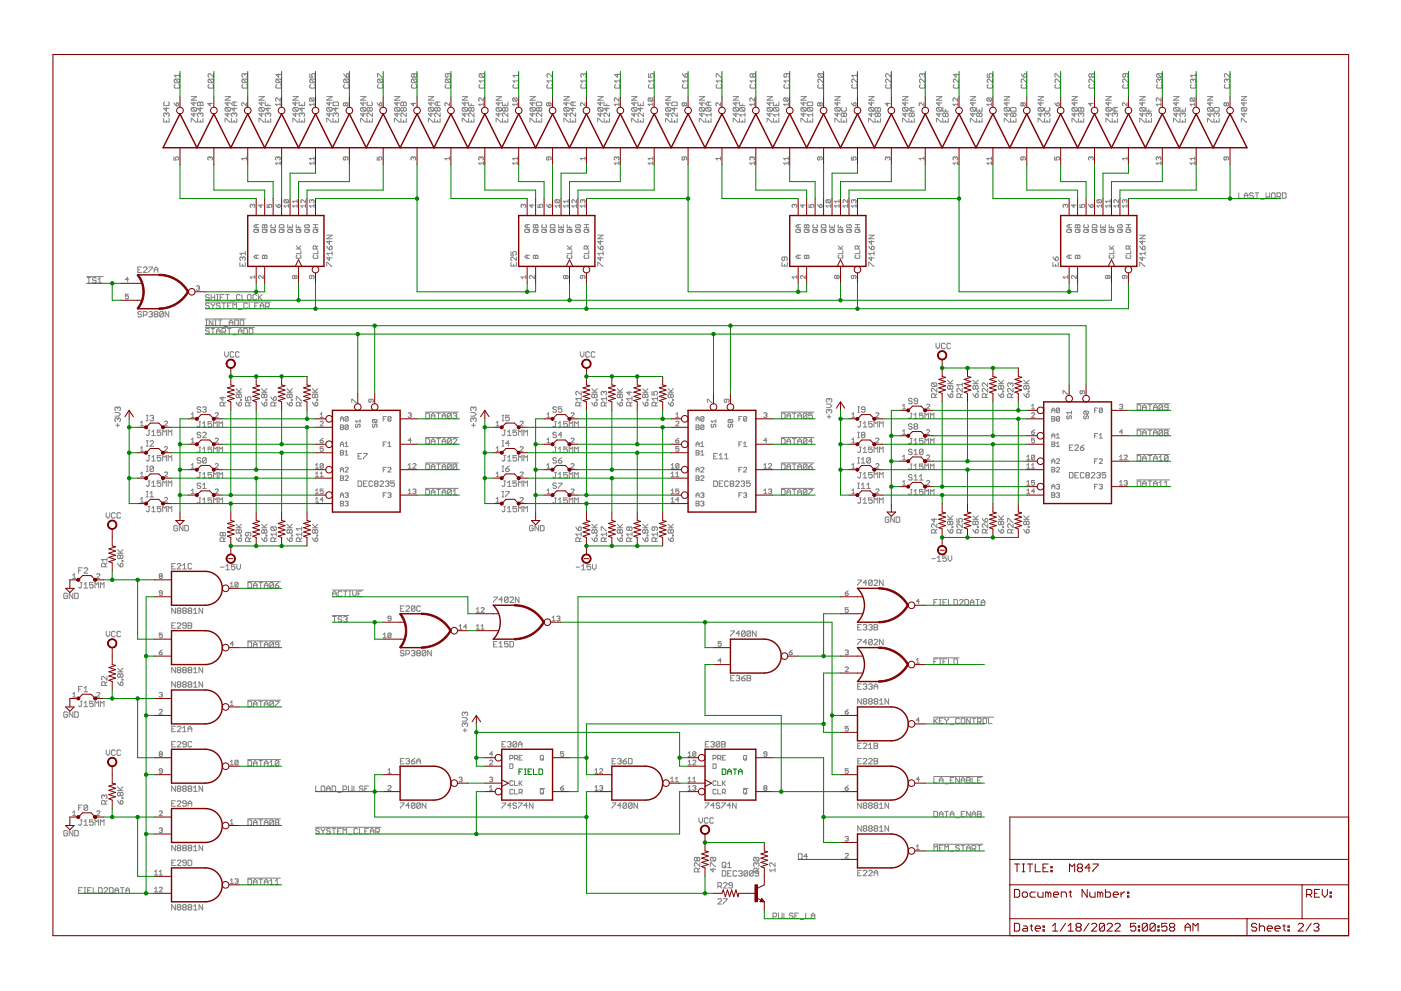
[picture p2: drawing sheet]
<svg xmlns="http://www.w3.org/2000/svg" width="420mm" height="297mm" viewBox="0 0 420 297" stroke-linecap="round" stroke-linejoin="round" font-family="sans-serif">
<g fill="none" stroke="#808080" stroke-width=".3">
<path d="M49.1 35.5v1.1h1.6v-1.1M49.4 30.6l-.3 .3v.5l.3 .3h1l.3-.3v-.5l-.3-.3M49.9 32.2v1.1l-.8-.8h1.6M49.9 34.1l.3-.2 .5 .2v.6l-.3 .2M49.9 34.1l-.3-.2-.5 .2v.6l.3 .2M49.9 34.1v.3M49.9 36v.6M52.2 30.8l.7 .9M52.5 23.7l-.2 .3v.5l.2 .3h1.1M52.5 25.3l-.2 .3v.6l.2 .2h1.1l.3-.2v-.6l-.3-.3M52.5 23.7l1.1 1.1M52.5 23.7h1.1l.3 .3v.5l-.3 .3"/>
<path d="M52.9 31l.4-.2 .3 .7-.7 .2zM53.9 22.6h-1.6l.5 .6M53.9 22.1v1.1M57.3 36.6v-1.1h.3l1.1 1.1h.3M57.3 29h1.7l-1.7 1h1.7M57.6 32.2l-.3 .3v.5l.3 .3h1.1M57.6 32.2h1.1l.3 .3v.5l-.3 .3M57.6 32.2l1.1 1.1M58.2 33.9v1l-.9-.8h1.7M58.2 30.6v1.1l-.9-.8h1.7M59.2 35.5v1.1h1.7v-1.1M59.2 30.9l.3-.3 .6 .3 .5-.3 .3 .3v.8h-1.7z"/>
<path d="M60.1 34.1l-.3-.2-.6 .2v.6l.3 .2M60.1 34.1l.2-.2 .6 .2v.6l-.3 .2M60.1 32.2v1.1l-.9-.8h1.7M60.1 30.9v.8M60.1 34.1v.3M60.1 36v.6M62.7 23.7h1.1l.3 .3v.5l-.3 .3M62.7 25.3l-.3 .3v.6l.3 .2h1.1l.3-.2v-.6l-.3-.3M62.7 23.7l-.3 .3v.5l.3 .3h1.1M62.7 23.7l1.1 1.1M63 30.8v.9l-.7-.7h1.4M64.1 22.1v1.1l-1.1-1.1-.6 .2v.6l.3 .3"/>
<path d="M67.5 36.6v-1.1h.3l1.1 1.1h.2M67.5 29h1.6l-1.6 1h1.6M67.8 32.2l-.3 .3v.5l.3 .3h1.1M67.8 32.2h1.1l.2 .3v.5l-.2 .3M67.8 32.2l1.1 1.1M68.3 33.9v1l-.8-.8h1.6M68.3 30.6v1.1l-.8-.8h1.6M69.4 35.5v1.1h1.6v-1.1M70.2 34.1l.3-.2 .5 .2v.6l-.2 .2M70.2 34.1l-.2-.2-.6 .2v.6l.3 .2M70.2 30.6v1.1M70.2 32.2v1.1l-.8-.8h1.6"/>
<path d="M70.2 34.1v.3M70.2 36v.6M71 30.6h-1l-.6 .5 .6 .6h1M72.9 23.7l-.3 .3v.5l.3 .3h1M72.9 25.3l-.3 .3v.6l.3 .2h1l.3-.2v-.6l-.3-.3M72.9 23.7h1l.3 .3v.5l-.3 .3M72.9 23.7l1 1.1M73.4 22.3l-.3-.2-.5 .2v.6l.3 .3M73.4 22.3l.3-.2 .5 .2v.6l-.3 .3M73.4 22.3v.3M73.9 30.8v.9l-1-.9-.4 .2 .2 .7M77.7 36.6v-1.1h.2l1.1 1.1h.3"/>
<path d="M77.7 29h1.6l-1.6 1h1.6M77.9 32.2l-.2 .3v.5l.2 .3h1.1M77.9 32.2h1.1l.3 .3v.5l-.3 .3M77.9 32.2l1.1 1.1M78.5 33.9v1l-.8-.8h1.6M78.5 30.6v1.1l-.8-.8h1.6M79.6 35.5v1.1h1.6v-1.1M79.6 30.6v1.1h1.6M80.4 34.1l.2-.2 .6 .2v.6l-.3 .2M80.4 34.1l-.3-.2-.5 .2v.6l.2 .2M80.4 32.2v1.1l-.8-.8h1.6M80.4 31.1v.6"/>
<path d="M80.4 34.1v.3M80.4 36v.6M83 25.3l-.3 .3v.6l.3 .2h1.1l.3-.2v-.6l-.3-.3M83 23.7h1.1l.3 .3v.5l-.3 .3M83 23.7l-.3 .3v.5l.3 .3h1.1M83 23.7l1.1 1.1M83.6 22.1v1.1l-.9-.9h1.7M84 29.4v.9l-.9-.9-.5 .2 .3 .7M84 31.3h-1.4l.5 .4M84 30.8v.9M87.8 36.6v-1.1h.3l1.1 1.1h.3M87.8 29h1.7l-1.7 1h1.7"/>
<path d="M88.1 32.2l-.3 .3v.5l.3 .3h1.1M88.1 32.2h1.1l.3 .3v.5l-.3 .3M88.1 32.2l1.1 1.1M88.6 33.9v1l-.8-.8h1.7M88.6 30.6v1.1l-.8-.8h1.7M89.7 35.5v1.1h1.7v-1.1M89.7 30.6v1.1h1.7v-1.1M90.6 34.1l-.3-.2-.6 .2v.6l.3 .2M90.6 34.1l.2-.2 .6 .2v.6l-.3 .2M90.6 32.2v1.1l-.9-.8h1.7M90.6 31.1v.6M90.6 34.1v.3"/>
<path d="M90.6 36v.6M92.9 22.1v1.1h.8l-.2-.6 .2-.5h.6l.2 .2v.6l-.2 .3M93 29.4l-.2 .7 .2 .2h1M93 29.4h1l.2 .2-.2 .7M93 29.4l1 .9M93.2 23.7l-.3 .3v.5l.3 .3h1.1M93.2 25.3l-.3 .3v.6l.3 .2h1.1l.2-.2v-.6l-.2-.3M93.2 23.7h1.1l.2 .3v.5l-.2 .3M93.2 23.7l1.1 1.1M94.2 30.8v.9M94.2 31.3h-1.4l.5 .4M98 36.6v-1.1h.3l1 1.1h.3"/>
<path d="M98 29h1.6l-1.6 1h1.6M98.3 32.2l-.3 .3v.5l.3 .3h1M98.3 32.2h1l.3 .3v.5l-.3 .3M98.3 32.2l1 1.1M98.8 30.6v1.1l-.8-.8h1.6M98.8 33.9v1l-.8-.8h1.6M99.9 35.5v1.1h1.6v-1.1M99.9 30.9l.3-.3h1l.3 .3v.8h-1.6zM100.7 34.1l-.3-.2-.5 .2v.6l.3 .2M100.7 34.1l.3-.2 .5 .2v.6l-.3 .2M100.7 32.2v1.1l-.8-.8h1.6M100.7 34.1v.3"/>
<path d="M100.7 36v.6M103.1 22.1l.8 1.1M103.3 23.7l-.2 .3v.5l.2 .3h1.1M103.3 25.3l-.2 .3v.6l.2 .2h1.1l.3-.2v-.6l-.3-.3M103.3 23.7h1.1l.3 .3v.5l-.3 .3M103.3 23.7l1.1 1.1M103.7 31l-.3-.2-.4 .2 .2 .7 .5-.2M103.7 31l.2-.2 .5 .2-.3 .7-.4-.2M103.7 31v.5M103.9 22.3l.5-.2 .3 .2v.6l-.3 .3h-.5zM108.1 36.6v-1.1h.3l1.1 1.1h.3M108.1 29h1.7l-1.7 1h1.7"/>
<path d="M108.4 32.2l-.3 .3v.5l.3 .3h1.1M108.4 32.2h1.1l.3 .3v.5l-.3 .3M108.4 32.2l1.1 1.1M108.9 33.9v1l-.8-.8h1.7M108.9 30.6v1.1l-.8-.8h1.7M110 35.5v1.1h1.7v-1.1M110.3 30.6l-.3 .3v.5l.3 .3h1.1l.3-.3v-.5l-.3-.3M110.8 32.5l-.2-.3-.6 .3v.5l.3 .3 .5-.3M110.8 32.5l.3-.3 .6 .3v.5l-.3 .3-.6-.3M110.8 32.5v.5M110.8 36v.6M111.7 33.9v1l-1.1-1h-.3l-.3 .2v.6l.3 .2"/>
<path d="M113.1 30.8l.7 .9M113.2 23.2v-1.1h.3l1.1 1.1h.3M113.5 23.7l-.3 .3v.5l.3 .3h1.1M113.5 25.3l-.3 .3v.6l.3 .2h1.1l.3-.2v-.6l-.3-.3M113.5 23.7h1.1l.3 .3v.5l-.3 .3M113.5 23.7l1.1 1.1M113.8 31l.2-.2 .5 .2-.2 .7h-.5zM118.3 36.6v-1.1h.3l1.1 1.1h.2M118.3 29h1.6l-1.6 1h1.6M118.6 32.2l-.3 .3v.5l.3 .3h1.1M118.6 32.2h1.1l.2 .3v.5l-.2 .3M118.6 32.2l1.1 1.1"/>
<path d="M119.1 33.9v1l-.8-.8h1.6M119.1 30.6v1.1l-.8-.8h1.6M120.2 35.5v1.1h1.6v-1.1M120.2 30.9l.3-.3 .5 .3 .6-.3 .2 .3v.8h-1.6zM121 32.5l-.2-.3-.6 .3v.5l.3 .3 .5-.3M121 32.5l.3-.3 .5 .3v.5l-.2 .3-.6-.3M121 30.9v.8M121 32.5v.5M121 36v.6M121.8 33.9v1l-1-1-.6 .2v.6l.3 .2M123.7 23.7h1l.3 .3v.5l-.3 .3M123.7 25.3l-.3 .3v.6l.3 .2h1l.3-.2v-.6l-.3-.3"/>
<path d="M123.7 23.7l-.3 .3v.5l.3 .3h1M123.7 23.7l1 1.1M124 30.8v.9l-.7-.7h1.4M124.2 22.3l.3-.2 .5 .2v.6l-.3 .3-.5-.3M124.2 22.3l-.3-.2-.5 .2v.6l.3 .3 .5-.3M124.2 22.3v.6M128.5 36.6v-1.1h.2l1.1 1.1h.3M128.5 29h1.6l-1.6 1h1.6M128.7 32.2l-.2 .3v.5l.2 .3h1.1M128.7 32.2h1.1l.3 .3v.5l-.3 .3M128.7 32.2l1.1 1.1M129.3 33.9v1l-.8-.8h1.6"/>
<path d="M129.3 30.6v1.1l-.8-.8h1.6M130.4 35.5v1.1h1.6v-1.1M131.2 32.5l-.3-.3-.5 .3v.5l.2 .3 .6-.3M131.2 32.5l.2-.3 .6 .3v.5l-.3 .3-.5-.3M131.2 30.6v1.1M131.2 32.5v.5M131.2 36v.6M132 30.6h-1.1l-.5 .5 .5 .6h1.1M132 33.9v1l-1.1-1-.5 .2v.6l.2 .2M133.8 23.7l-.3 .3v.5l.3 .3h1.1M133.8 23.7h1.1l.3 .3v.5l-.3 .3M133.8 25.3l-.3 .3v.6l.3 .2h1.1l.3-.2v-.6l-.3-.3"/>
<path d="M133.8 23.7l1.1 1.1M134.3 22.1v.8l-.2 .3-.6-.3v-.6l.3-.2h1.1l.3 .2v.6l-.3 .3M134.8 30.8v.9l-.9-.9-.5 .2 .2 .7M138.6 36.6v-1.1h.3l1.1 1.1h.3M138.6 29h1.7l-1.7 1h1.7M138.9 32.2l-.3 .3v.5l.3 .3h1.1M138.9 32.2h1.1l.3 .3v.5l-.3 .3M138.9 32.2l1.1 1.1M139.4 33.9v1l-.8-.8h1.7M139.4 30.6v1.1l-.8-.8h1.7M140.5 35.5v1.1h1.7v-1.1M140.5 30.6v1.1h1.7"/>
<path d="M141.3 32.5l-.2-.3-.6 .3v.5l.3 .3 .5-.3M141.3 32.5l.3-.3 .6 .3v.5l-.3 .3-.6-.3M141.3 31.1v.6M141.3 32.5v.5M141.3 36v.6M142.2 33.9v1l-1.1-1-.6 .2v.6l.3 .2M144 22.1h1.1l.2 .2v.6l-.2 .3M144 22.1l1.1 1.1M144 25.3l-.3 .3v.6l.3 .2h1.1l.2-.2v-.6l-.2-.3M144 22.1l-.3 .2v.6l.3 .3h1.1M145 29.4v.9l-1-.9-.4 .2 .2 .7M145 31.3h-1.4l.4 .4"/>
<path d="M145 30.8v.9M145.3 24.3h-1.6l.5 .5M145.3 23.7v1.1M148.8 36.6v-1.1h.3l1 1.1h.3M148.8 29h1.6l-1.6 1h1.6M149.1 32.2l-.3 .3v.5l.3 .3h1M149.1 32.2h1l.3 .3v.5l-.3 .3M149.1 32.2l1 1.1M149.6 33.9v1l-.8-.8h1.6M149.6 30.6v1.1l-.8-.8h1.6M150.7 35.5v1.1h1.6v-1.1M150.7 30.6v1.1h1.6v-1.1"/>
<path d="M151.5 32.5l-.3-.3-.5 .3v.5l.3 .3 .5-.3M151.5 32.5l.3-.3 .5 .3v.5l-.3 .3-.5-.3M151.5 31.1v.6M151.5 32.5v.5M151.5 36v.6M152.3 33.9v1l-1.1-1-.5 .2v.6l.3 .2M154 29.4l-.3 .7 .3 .2h.9M154 29.4h.9l.2 .2-.2 .7M154 29.4l.9 .9M154.1 25.3l-.2 .3v.6l.2 .2h1.1l.3-.2v-.6l-.3-.3M155.1 31.3h-1.4l.5 .4M155.1 30.8v.9"/>
<path d="M155.5 22.1v1.1M155.5 23.7v1.1M155.5 24.3h-1.6l.5 .5M155.5 22.6h-1.6l.5 .6M158.9 36.6v-1.1h.3l1.1 1.1h.3M158.9 29h1.7l-1.7 1h1.7M159.2 32.2l-.3 .3v.5l.3 .3h1.1M159.2 32.2h1.1l.3 .3v.5l-.3 .3M159.2 32.2l1.1 1.1M159.7 33.9v1l-.8-.8h1.7M159.7 30.6v1.1l-.8-.8h1.7M160.8 35.5v1.1h1.7v-1.1"/>
<path d="M160.8 30.9l.3-.3h1.1l.3 .3v.8h-1.7zM161.6 32.5l-.2-.3-.6 .3v.5l.3 .3 .5-.3M161.6 32.5l.3-.3 .6 .3v.5l-.3 .3-.6-.3M161.6 32.5v.5M161.6 36v.6M162.5 33.9v1l-1.1-1-.6 .2v.6l.3 .2M164.3 25.3l-.3 .3v.6l.3 .2h1.1l.3-.2v-.6l-.3-.3M164.6 31l.2-.2 .5 .2-.2 .7-.5-.2M164.6 31l-.2-.2-.5 .2 .2 .7 .5-.2M164.6 31v.5M165.7 24.3h-1.7l.5 .5M165.7 22.1v1.1l-1.2-1.1-.5 .2v.6l.3 .3"/>
<path d="M165.7 23.7v1.1M169.1 36.6v-1.1h.3l1.1 1.1h.2M169.1 29h1.6l-1.6 1h1.6M169.4 32.2l-.3 .3v.5l.3 .3h1.1M169.4 32.2h1.1l.2 .3v.5l-.2 .3M169.4 32.2l1.1 1.1M169.9 33.9v1l-.8-.8h1.6M169.9 30.6v1.1l-.8-.8h1.6M171 35.5v1.1h1.6v-1.1M171.8 32.2v1.1l-.8-.8h1.6M171.8 30.6v1.1M171.8 36v.6"/>
<path d="M172.6 33.9v1l-1.1-1-.5 .2v.6l.3 .2M172.6 30.6h-1.1l-.5 .5 .5 .6h1.1M174.4 25.3l-.2 .3v.6l.2 .2h1.1l.3-.2v-.6l-.3-.3M175 22.3v.3M175 22.3l-.3-.2-.5 .2v.6l.2 .3M175 22.3l.3-.2 .5 .2v.6l-.3 .3M175.5 30.8v.9l-1-.9-.4 .2 .2 .7M175.8 24.3h-1.6l.5 .5M175.8 23.7v1.1M179.3 36.6v-1.1l1.6 1.1M179.3 29h1.6l-1.6 1h1.6M179.5 32.2l-.2 .3v.5l.2 .3h1.1"/>
<path d="M179.5 32.2h1.1l.3 .3v.5l-.3 .3M179.5 32.2l1.1 1.1M180.1 30.6v1.1l-.8-.8h1.6M180.1 33.9v1l-.8-.8h1.6M181.2 35.5v1.1h1.6v-1.1M181.2 30.6v1.1h1.6M182 32.2v1.1l-.8-.8h1.6M182 31.1v.6M182 36v.6M182.8 33.9v1l-1.1-1-.5 .2v.6l.2 .2M184.6 25.3l-.3 .3v.6l.3 .2h1.1l.2-.2v-.6l-.2-.3M185.1 22.1v1.1l-.8-.9h1.6"/>
<path d="M185.6 29.4v.9l-.9-.9-.5 .2 .2 .7M185.6 31.3h-1.4l.5 .4M185.6 30.8v.9M185.9 23.7v1.1M185.9 24.3h-1.6l.6 .5M189.4 36.6v-1.1l1.6 1.1M189.4 29h1.6l-1.6 1h1.6M189.7 32.2l-.3 .3v.5l.3 .3h1.1M189.7 32.2h1.1l.2 .3v.5l-.2 .3M189.7 32.2l1.1 1.1M190.2 33.9v1l-.8-.8h1.6M190.2 30.6v1.1l-.8-.8h1.6"/>
<path d="M191.3 35.5v1.1h1.6v-1.1M191.3 30.6v1.1h1.6v-1.1M192.1 32.2v1.1l-.8-.8h1.6M192.1 31.1v.6M192.1 36v.6M192.9 33.9v1l-1-1-.6 .2v.6l.3 .2M194.5 22.1v1.1h.8l-.3-.6 .3-.5h.6l.2 .2v.6l-.2 .3M194.6 29.4l-.2 .7 .2 .2h.9M194.6 29.4h.9l.3 .2-.3 .7M194.6 29.4l.9 .9M194.8 25.3l-.3 .3v.6l.3 .2h1.1l.2-.2v-.6l-.2-.3M195.8 31.3h-1.4l.4 .4"/>
<path d="M195.8 30.8v.9M196.1 23.7v1.1M196.1 24.3h-1.6l.5 .5M199.6 36.6v-1.1l1.6 1.1M199.6 29h1.6l-1.6 1h1.6M199.8 32.2l-.2 .3v.5l.2 .3h1.1M199.8 32.2h1.1l.3 .3v.5l-.3 .3M199.8 32.2l1.1 1.1M200.4 33.9v1l-.8-.8h1.6M200.4 30.6v1.1l-.8-.8h1.6M201.5 35.5v1.1h1.6v-1.1M201.5 30.9l.2-.3h1.1l.3 .3v.8h-1.6z"/>
<path d="M202.3 32.2v1.1l-.8-.8h1.6M202.3 36v.6M203.1 33.9v1l-1.1-1-.5 .2v.6l.2 .2M204.6 22.1l.9 1.1M204.9 25.3l-.3 .3v.6l.3 .2h1.1l.3-.2v-.6l-.3-.3M205.2 31l-.2-.2-.5 .2 .3 .7 .4-.2M205.2 31l.3-.2 .4 .2-.2 .7-.5-.2M205.2 31v.5M205.5 22.3l.2-.2 .6 .2v.6l-.3 .3h-.5zM206.3 24.3h-1.7l.6 .5M206.3 23.7v1.1M209.7 36.6v-1.1h.3l1.1 1.1h.2"/>
<path d="M209.7 29h1.6l-1.6 1h1.6M210 32.2l-.3 .3v.5l.3 .3h1.1M210 32.2h1.1l.2 .3v.5l-.2 .3M210 32.2l1.1 1.1M210.5 33.9v1l-.8-.8h1.6M210.5 30.6v1.1l-.8-.8h1.6M211.6 35.5v1.1h1.7v-1.1M211.9 32.2l-.3 .3v.5l.3 .3h1.1M211.9 32.2h1.1l.3 .3v.5l-.3 .3M211.9 32.2l1.1 1.1M212.4 30.6v1.1M212.4 36v.6"/>
<path d="M213.3 30.6h-1.1l-.6 .5 .6 .6h1.1M213.3 33.9v1M213.3 34.4h-1.7l.6 .5M214.8 23.2v-1.1h.3l1.1 1.1h.2M215.1 25.3l-.3 .3v.6l.3 .2h1.1l.2-.2v-.6l-.2-.3M216.1 30.8v.9l-.9-.9-.5 .2 .2 .7M216.4 23.7v1.1M216.4 24.3h-1.6l.5 .5M219.9 36.6v-1.1h.3l1 1.1h.3M219.9 29h1.6l-1.6 1h1.6M220.2 32.2l-.3 .3v.5l.3 .3h1M220.2 32.2h1l.3 .3v.5l-.3 .3"/>
<path d="M220.2 32.2l1 1.1M220.7 33.9v1l-.8-.8h1.6M220.7 30.6v1.1l-.8-.8h1.6M221.8 35.5v1.1h1.6v-1.1M221.8 30.6v1.1h1.6M222.1 32.2l-.3 .3v.5l.3 .3h1M222.1 32.2h1l.3 .3v.5l-.3 .3M222.1 32.2l1 1.1M222.6 31.1v.6M222.6 36v.6M223.4 34.4h-1.6l.5 .5M223.4 33.9v1"/>
<path d="M225.2 25.3l-.2 .3v.6l.2 .2h1.1l.3-.2v-.6l-.3-.3M225.8 22.3l-.3-.2-.5 .2v.6l.2 .3 .6-.3M225.8 22.3l.3-.2 .5 .2v.6l-.3 .3-.5-.3M225.8 22.3v.6M226.3 29.4v.9l-1-.9-.4 .2 .2 .7M226.3 31.3h-1.4l.4 .4M226.3 30.8v.9M226.6 24.3h-1.6l.5 .5M226.6 23.7v1.1M230 36.6v-1.1h.3l1.1 1.1h.3M230 29h1.7l-1.7 1h1.7M230.3 32.2l-.3 .3v.5l.3 .3h1.1"/>
<path d="M230.3 32.2h1.1l.3 .3v.5l-.3 .3M230.3 32.2l1.1 1.1M230.9 33.9v1l-.9-.8h1.7M230.9 30.6v1.1l-.9-.8h1.7M231.9 35.5v1.1h1.7v-1.1M231.9 30.6v1.1h1.7v-1.1M232.2 32.2l-.3 .3v.5l.3 .3h1.1M232.2 32.2h1.1l.3 .3v.5l-.3 .3M232.2 32.2l1.1 1.1M232.8 31.1v.6M232.8 36v.6M233.6 34.4h-1.7l.6 .5"/>
<path d="M233.6 33.9v1M235.2 29.4l-.2 .7 .2 .2h1M235.2 29.4h1l.2 .2-.2 .7M235.2 29.4l1 .9M235.4 25.3l-.3 .3v.6l.3 .2h1.1l.2-.2v-.6l-.2-.3M235.9 22.1v.8l-.2 .3-.6-.3v-.6l.3-.2h1.1l.2 .2v.6l-.2 .3M236.4 31.3h-1.4l.5 .4M236.4 30.8v.9M236.7 24.3h-1.6l.6 .5M236.7 23.7v1.1M240.2 36.6v-1.1h.3l1.1 1.1h.2M240.2 29h1.6l-1.6 1h1.6"/>
<path d="M240.5 32.2l-.3 .3v.5l.3 .3h1.1M240.5 32.2h1.1l.2 .3v.5l-.2 .3M240.5 32.2l1.1 1.1M241 33.9v1l-.8-.8h1.6M241 30.6v1.1l-.8-.8h1.6M242.1 35.5v1.1h1.6v-1.1M242.4 32.2l-.3 .3v.5l.3 .3h1.1M242.4 32.2h1.1l.2 .3v.5l-.2 .3M242.4 30.6h1.1l.2 .3v.8h-1.6v-.8zM242.4 32.2l1.1 1.1M242.9 36v.6M243.7 33.9v1"/>
<path d="M243.7 34.4h-1.6l.6 .5M245.6 25.3l-.3 .3v.6l.3 .2h1l.3-.2v-.6l-.3-.3M245.6 22.1h1l.3 .2v.6l-.3 .3M245.6 22.1l-.3 .2v.6l.3 .3h1M245.6 22.1l1 1.1M245.9 31l-.3-.2-.4 .2 .2 .7 .5-.2M245.9 31l.2-.2 .5 .2-.3 .7-.4-.2M245.9 31v.5M246.9 23.7v1.1l-1.1-1.1-.5 .3v.5l.3 .3M250.4 36.6v-1.1h.2l1.1 1.1h.3M250.4 29h1.6l-1.6 1h1.6M250.6 32.2l-.2 .3v.5l.2 .3h1.1"/>
<path d="M250.6 32.2h1.1l.3 .3v.5l-.3 .3M250.6 32.2l1.1 1.1M251.2 33.9v1l-.8-.8h1.6M251.2 30.6v1.1l-.8-.8h1.6M252.3 35.5v1.1h1.6v-1.1M252.5 32.2l-.2 .3v.5l.2 .3h1.1l.3-.3v-.5l-.3-.3M253.1 34.1l-.3-.2-.5 .2v.6l.2 .2 .6-.2M253.1 34.1l.2-.2 .6 .2v.6l-.3 .2-.5-.2M253.1 34.1v.6M253.1 36v.6M255.3 30.8l.7 .9M255.7 25.3l-.3 .3v.6l.3 .2h1.1l.3-.2v-.6l-.3-.3"/>
<path d="M256 31l.3-.2 .4 .2-.2 .7h-.5zM257.1 23.7v1.1l-1.1-1.1-.6 .3v.5l.3 .3M257.1 22.1v1.1M257.1 22.6h-1.7l.6 .6M260.5 36.6v-1.1h.3l1.1 1.1h.2M260.5 29h1.6l-1.6 1h1.6M260.8 32.2l-.3 .3v.5l.3 .3h1.1M260.8 32.2h1.1l.2 .3v.5l-.2 .3M260.8 32.2l1.1 1.1M261.3 30.6v1.1l-.8-.8h1.6M261.3 33.9v1l-.8-.8h1.6M262.4 35.5v1.1h1.7v-1.1"/>
<path d="M262.4 32.5l.3-.3 .5 .3 .6-.3 .3 .3v.8h-1.7zM263.2 32.5v.8M263.2 34.1v.6M263.2 36v.6M263.2 34.1l-.2-.2-.6 .2v.6l.3 .2 .5-.2M263.2 34.1l.3-.2 .6 .2v.6l-.3 .2-.6-.2M265.9 25.3l-.3 .3v.6l.3 .2h1.1l.2-.2v-.6l-.2-.3M266.2 30.8v.9l-.7-.7h1.4M267.2 23.7v1.1l-1.1-1.1-.5 .3v.5l.3 .3M267.2 22.1v1.1l-1.1-1.1-.5 .2v.6l.3 .3M270.7 36.6v-1.1h.3l1 1.1h.3M270.7 29h1.6l-1.6 1h1.6"/>
<path d="M271 32.2l-.3 .3v.5l.3 .3h1M271 32.2h1l.3 .3v.5l-.3 .3M271 32.2l1 1.1M271.5 33.9v1l-.8-.8h1.6M271.5 30.6v1.1l-.8-.8h1.6M272.6 35.5v1.1h1.6v-1.1M273.4 34.1l-.3-.2-.5 .2v.6l.3 .2 .5-.2M273.4 34.1l.3-.2 .5 .2v.6l-.3 .2-.5-.2M273.4 32.2v1.1M273.4 34.1v.6M273.4 36v.6M274.2 32.2h-1.1l-.5 .6 .5 .5h1.1"/>
<path d="M276 25.3l-.2 .3v.6l.2 .2h1.1l.3-.2v-.6l-.3-.3M276.6 22.3l-.3-.2-.5 .2v.6l.2 .3M276.6 22.3l.2-.2 .6 .2v.6l-.3 .3M276.6 22.3v.3M277.1 30.8v.9l-1-.9-.4 .2 .2 .7M277.4 23.7v1.1l-1.1-1.1-.5 .3v.5l.2 .3M280.8 36.6v-1.1h.3l1.1 1.1h.3M280.8 29h1.7l-1.7 1h1.7M281.1 32.2l-.3 .3v.5l.3 .3h1.1M281.1 32.2h1.1l.3 .3v.5l-.3 .3M281.1 32.2l1.1 1.1M281.6 33.9v1l-.8-.8h1.7"/>
<path d="M281.6 30.6v1.1l-.8-.8h1.7M282.7 35.5v1.1h1.7v-1.1M282.7 32.2v1.1h1.7M283.5 34.1l.3-.2 .6 .2v.6l-.3 .2-.6-.2M283.5 34.1l-.2-.2-.6 .2v.6l.3 .2 .5-.2M283.5 32.8v.5M283.5 34.1v.6M283.5 36v.6M286.2 25.3l-.3 .3v.6l.3 .2h1.1l.2-.2v-.6l-.2-.3M286.7 22.1v1.1l-.8-.9h1.6M287.2 29.4v.9l-.9-.9-.5 .2 .2 .7M287.2 31.3h-1.4l.5 .4"/>
<path d="M287.2 30.8v.9M287.5 23.7v1.1l-1-1.1-.6 .3v.5l.3 .3M291 36.6v-1.1h.3l1.1 1.1h.2M291 29h1.6l-1.6 1h1.6M291.3 32.2l-.3 .3v.5l.3 .3h1.1M291.3 32.2h1.1l.2 .3v.5l-.2 .3M291.3 32.2l1.1 1.1M291.8 33.9v1l-.8-.8h1.6M291.8 30.6v1.1l-.8-.8h1.6M292.9 35.5v1.1h1.6v-1.1M292.9 32.2v1.1h1.6v-1.1M293.7 34.1l.3-.2 .5 .2v.6l-.2 .2-.6-.2"/>
<path d="M293.7 34.1l-.2-.2-.6 .2v.6l.3 .2 .5-.2M293.7 32.8v.5M293.7 34.1v.6M293.7 36v.6M296.1 22.1v1.1h.8l-.3-.9 .3-.2h.5l.3 .2v.6l-.3 .3M296.2 29.4l-.2 .7 .2 .2h.9M296.2 29.4h.9l.3 .2-.3 .7M296.2 29.4l.9 .9M296.4 25.3l-.3 .3v.6l.3 .2h1l.3-.2v-.6l-.3-.3M297.4 31.3h-1.4l.4 .4M297.4 30.8v.9M297.7 23.7v1.1l-1.1-1.1-.5 .3v.5l.3 .3"/>
<path d="M301.2 36.6v-1.1h.2l1.1 1.1h.3M301.2 29h1.6l-1.6 1h1.6M301.4 32.2l-.2 .3v.5l.2 .3h1.1M301.4 32.2h1.1l.3 .3v.5l-.3 .3M301.4 32.2l1.1 1.1M302 33.9v1l-.8-.8h1.6M302 30.6v1.1l-.8-.8h1.6M303.1 35.5v1.1h1.6v-1.1M303.1 32.5l.2-.3h1.1l.3 .3v.8h-1.6zM303.9 34.1l.2-.2 .6 .2v.6l-.3 .2-.5-.2M303.9 34.1l-.3-.2-.5 .2v.6l.2 .2 .6-.2M303.9 34.1v.6"/>
<path d="M303.9 36v.6M306.2 22.1l.8 1.1M306.5 25.3l-.3 .3v.6l.3 .2h1.1l.3-.2v-.6l-.3-.3M306.8 31l-.2-.2-.5 .2 .3 .7 .4-.2M306.8 31l.3-.2 .4 .2-.2 .7-.5-.2M306.8 31v.5M307 22.3l.3-.2 .6 .2v.6l-.3 .3h-.6zM307.9 23.7v1.1l-1.1-1.1-.6 .3v.5l.3 .3M311.3 36.6v-1.1h.3l1.1 1.1h.2M311.3 29h1.6l-1.6 1h1.6M311.6 32.2l-.3 .3v.5l.3 .3h1.1M311.6 32.2h1.1l.2 .3v.5l-.2 .3"/>
<path d="M311.6 32.2l1.1 1.1M312.1 33.9v1l-.8-.8h1.6M312.1 30.6v1.1l-.8-.8h1.6M313.2 35.5v1.1h1.7v-1.1M313.5 32.2l-.3 .3v.5l.3 .3h1.1l.3-.3v-.5l-.3-.3M314 34.1l-.2-.2-.6 .2v.6l.3 .2M314 34.1l.3-.2 .6 .2v.6l-.3 .2M314 34.1v.3M314 36v.6M316.3 30.8l.7 .9M316.4 23.2v-1.1h.3l1.1 1.1h.2M316.7 25.3l-.3 .3v.6l.3 .2h1.1l.2-.2v-.6l-.2-.3"/>
<path d="M317 31l.5-.2 .2 .7-.7 .2zM318 23.7v1.1l-1.1-1.1-.5 .3v.5l.3 .3M321.5 36.6v-1.1h.3l1 1.1h.3M321.5 29h1.6l-1.6 1h1.6M321.8 32.2l-.3 .3v.5l.3 .3h1M321.8 32.2h1l.3 .3v.5l-.3 .3M321.8 32.2l1 1.1M322.3 33.9v1l-.8-.8h1.6M322.3 30.6v1.1l-.8-.8h1.6M323.4 35.5v1.1h1.6v-1.1M323.4 32.5l.3-.3 .5 .3 .5-.3 .3 .3v.8h-1.6zM324.2 34.1l.3-.2 .5 .2v.6l-.3 .2"/>
<path d="M324.2 34.1l-.3-.2-.5 .2v.6l.3 .2M324.2 32.5v.8M324.2 34.1v.3M324.2 36v.6M326.8 25.3l-.2 .3v.6l.2 .2h1.1l.3-.2v-.6l-.3-.3M327.1 30.8v.9l-.7-.7h1.4M327.4 22.3l-.3-.2-.5 .2v.6l.2 .3 .6-.3M327.4 22.3l.2-.2 .6 .2v.6l-.3 .3-.5-.3M327.4 22.3v.6M328.2 23.7v1.1l-1.1-1.1-.5 .3v.5l.2 .3M331.6 36.6v-1.1h.3l1.1 1.1h.3M331.6 29h1.7l-1.7 1h1.7"/>
<path d="M331.9 32.2l-.3 .3v.5l.3 .3h1.1M331.9 32.2h1.1l.3 .3v.5l-.3 .3M331.9 32.2l1.1 1.1M332.4 33.9v1l-.8-.8h1.7M332.4 30.6v1.1l-.8-.8h1.7M333.5 35.5v1.1h1.7v-1.1M334.3 34.1l.3-.2 .6 .2v.6l-.3 .2M334.3 34.1l-.2-.2-.6 .2v.6l.3 .2M334.3 32.2v1.1M334.3 34.1v.3M334.3 36v.6M335.2 32.2h-1.1l-.6 .6 .6 .5h1.1"/>
<path d="M337 25.3l-.3 .3v.6l.3 .2h1.1l.2-.2v-.6l-.2-.3M337.5 22.1v.8l-.3 .3-.5-.3v-.6l.3-.2h1.1l.2 .2v.6l-.2 .3M338 30.8v.9l-.9-.9-.5 .2 .2 .7M338.3 23.7v1.1l-1.1-1.1-.5 .3v.5l.3 .3M341.8 36.6v-1.1h.3l1.1 1.1h.2M341.8 29h1.6l-1.6 1h1.6M342.1 32.2l-.3 .3v.5l.3 .3h1.1M342.1 32.2h1.1l.2 .3v.5l-.2 .3M342.1 32.2l1.1 1.1M342.6 30.6v1.1l-.8-.8h1.6M342.6 33.9v1l-.8-.8h1.6M343.7 35.5v1.1h1.6v-1.1"/>
<path d="M343.7 32.2v1.1h1.6M344.5 34.1l-.3-.2-.5 .2v.6l.3 .2M344.5 34.1l.3-.2 .5 .2v.6l-.2 .2M344.5 32.8v.5M344.5 34.1v.3M344.5 36v.6M347.1 25.3l-.2 .3v.6l.2 .2h1.1l.3-.2v-.6l-.3-.3M347.1 22.1h1.1l.3 .2v.6l-.3 .3M347.1 22.1l-.2 .2v.6l.2 .3h1.1M347.1 22.1l1.1 1.1M347.7 24l.3-.3 .5 .3v.5l-.3 .3M347.7 24l-.3-.3-.5 .3v.5l.2 .3"/>
<path d="M347.7 24v.3M348.1 31.3h-1.3l.4 .4M348.1 29.4v.9l-.9-.9-.4 .2 .2 .7M348.1 30.8v.9M352 36.6v-1.1h.2l1.1 1.1h.3M352 29h1.6l-1.6 1h1.6M352.2 32.2l-.2 .3v.5l.2 .3h1.1M352.2 32.2h1.1l.3 .3v.5l-.3 .3M352.2 32.2l1.1 1.1M352.8 33.9v1l-.8-.8h1.6M352.8 30.6v1.1l-.8-.8h1.6M353.9 35.5v1.1h1.6v-1.1"/>
<path d="M353.9 32.2v1.1h1.6v-1.1M354.7 34.1l.2-.2 .6 .2v.6l-.3 .2M354.7 34.1l-.3-.2-.5 .2v.6l.2 .2M354.7 32.8v.5M354.7 34.1v.3M354.7 36v.6M357.1 29.4l-.2 .7 .2 .2h1M357.1 29.4h1l.2 .2-.2 .7M357.1 29.4l1 .9M357.3 25.3l-.3 .3v.6l.3 .2h1.1l.2-.2v-.6l-.2-.3M357.8 24l-.2-.3-.6 .3v.5l.3 .3M357.8 24l.3-.3 .5 .3v.5l-.2 .3"/>
<path d="M357.8 24v.3M358.3 31.3h-1.4l.5 .4M358.3 30.8v.9M358.6 22.6h-1.6l.6 .6M358.6 22.1v1.1M362.1 36.6v-1.1l1.6 1.1M362.1 29h1.6l-1.6 1h1.6M362.4 32.2l-.3 .3v.5l.3 .3h1.1M362.4 32.2h1.1l.2 .3v.5l-.2 .3M362.4 32.2l1.1 1.1M362.9 33.9v1l-.8-.8h1.6M362.9 30.6v1.1l-.8-.8h1.6"/>
<path d="M364 35.5v1.1h1.6v-1.1M364 32.5l.3-.3h1.1l.2 .3v.8h-1.6zM364.8 34.1l-.2-.2-.6 .2v.6l.3 .2M364.8 34.1l.3-.2 .5 .2v.6l-.2 .2M364.8 34.1v.3M364.8 36v.6M367.5 25.3l-.3 .3v.6l.3 .2h1.1l.2-.2v-.6l-.2-.3M367.8 31l.2-.2 .5 .2-.3 .7-.4-.2M367.8 31l-.3-.2-.4 .2 .2 .7 .5-.2M367.8 31v.5M368 24l-.3-.3-.5 .3v.5l.3 .3M368 24l.3-.3 .5 .3v.5l-.2 .3"/>
<path d="M368 24v.3M368.8 22.1v1.1l-1.1-1.1-.5 .2v.6l.3 .3M372.3 36.6v-1.1l1.6 1.1M372.3 29h1.6l-1.6 1h1.6M372.5 32.2l-.2 .3v.5l.2 .3h1.1M372.5 32.2h1.1l.3 .3v.5l-.3 .3M372.5 32.2l1.1 1.1M373.1 33.9v1l-.8-.8h1.6M373.1 30.6v1.1l-.8-.8h1.6M52.2 47v1h.7l-.3-.5 .3-.5 .7 .3-.3 .7M63 47.3l-.2-.3-.5 .3 .2 .7M63 47.3l.2-.3 .5 .3-.2 .7"/>
<path d="M63 47.3v.2M73.9 47.5h-1.4l.4 .5M73.9 47v1M83.3 47.3l-.2-.3-.5 .3 .3 .7M83.3 47.3l.3-.3 .4 .3-.2 .7M83.3 47.3v.2M84 48.4v1M84 48.9h-1.4l.5 .5M85.4 59.9l.9 .9M85.4 59.9l-.2 .7 .2 .2h.9M85.4 59.9h.9l.3 .2-.3 .7M89.1 59.9v.9"/>
<path d="M91.7 59.9v.9l-1-.9-.4 .2 .2 .7M94.2 47v1M94.2 48.4v1M94.2 47.5h-1.4l.5 .5M94.2 48.9h-1.4l.5 .5M103.7 47v.7l-.3 .3-.4-.3 .2-.7h.9l.3 .3-.3 .7M113.1 47v1h.7l-.2-.5 .2-.5 .7 .3-.2 .7M124 47.3l.2-.3 .5 .3-.3 .7M124 47.3l-.3-.3-.4 .3 .2 .7M124 47.3v.2M134.8 47.5h-1.4l.5 .5M134.8 47v1"/>
<path d="M144.3 47.3l-.3-.3-.4 .3 .2 .7M144.3 47.3l.2-.3 .5 .3-.3 .7M144.3 47.3v.2M145 48.9h-1.4l.4 .5M145 48.4v1M155.1 47.5h-1.4l.5 .5M155.1 48.9h-1.4l.5 .5M155.1 47v1M155.1 48.4v1M164.6 47v.7l-.2 .3-.5-.3 .2-.7h1l.2 .3-.2 .7M166.7 59.9l.9 .9M166.7 59.9l-.3 .7 .3 .2h.9"/>
<path d="M166.7 59.9h.9l.2 .2-.2 .7M170.4 59.9v.9M172.9 59.9v.9l-.9-.9-.5 .2 .2 .7M175.5 47v1M175.5 47.5h-1.4l.4 .5M184.9 47.3l-.2-.3-.5 .3 .2 .7M184.9 47.3l.2-.3 .5 .3-.2 .7M184.9 47.3v.2M185.6 48.9h-1.4l.5 .5M185.6 48.4v1M195.8 47.5h-1.4l.4 .5M195.8 48.9h-1.4l.4 .5"/>
<path d="M195.8 47v1M195.8 48.4v1M205.2 47v.7l-.2 .3-.5-.3 .3-.7h.9l.2 .3-.2 .7M216.1 47.5h-1.4l.5 .5M216.1 47v1M225.6 47.3l-.3-.3-.4 .3 .2 .7M225.6 47.3l.2-.3 .5 .3-.3 .7M225.6 47.3v.2M226.3 48.9h-1.4l.4 .5M226.3 48.4v1M236.4 48.9h-1.4l.5 .5M236.4 47.5h-1.4l.5 .5"/>
<path d="M236.4 47v1M236.4 48.4v1M245.9 47v.7l-.3 .3-.4-.3 .2-.7h.9l.3 .3-.3 .7M247.9 59.9l1 .9M247.9 59.9l-.2 .2 .2 .7h1M247.9 59.9h1l.2 .2-.2 .7M251.7 59.9v.9M254.2 59.9v.9l-1.2-.9-.2 .2 .2 .7M255.3 47v1h.7l-.2-.7 .7-.3 .2 .3-.2 .7M266.2 47.3l-.2-.3-.5 .3 .2 .7M266.2 47.3l.2-.3 .5 .3-.2 .7M266.2 47.3v.2"/>
<path d="M277.1 47.5h-1.4l.4 .5M277.1 47v1M286.5 47.3l-.2-.3-.5 .3 .2 .7M286.5 47.3l.2-.3 .5 .3-.2 .7M286.5 47.3v.2M287.2 48.9h-1.4l.5 .5M287.2 48.4v1M297.4 48.9h-1.4l.4 .5M297.4 47.5h-1.4l.4 .5M297.4 47v1M297.4 48.4v1M306.8 47v.7l-.2 .3-.5-.3 .3-.7h.9l.2 .3-.2 .7"/>
<path d="M316.3 47v1h.7l-.3-.5 .3-.5 .7 .3-.2 .7M327.1 47.3l.3-.3 .4 .3-.2 .7M327.1 47.3l-.2-.3-.5 .3 .3 .7M327.1 47.3v.2M329.2 59.9l.9 .9M329.2 59.9l-.2 .7 .2 .2h.9M329.2 59.9h.9l.3 .2-.3 .7M332.9 59.9v.9M335.4 59.9v.9l-.9-.9-.4 .2 .2 .7M338 47v1M338 47.5h-1.4l.5 .5M347.5 47.3l.2-.3 .4 .3-.2 .7"/>
<path d="M347.5 47.3l-.3-.3-.4 .3 .2 .7M347.5 47.3v.2M348.1 48.9h-1.3l.4 .5M348.1 48.4v1M358.3 47.5h-1.4l.5 .5M358.3 48.9h-1.4l.5 .5M358.3 47v1M358.3 48.4v1M367.8 47v.7l-.3 .3-.4-.3 .2-.7h.9l.3 .3-.3 .7M371.5 57.8v1.6h1.1M373.1 59.4v-1l.6-.6 .5 .6v1M373.1 58.6h1.1"/>
<path d="M375.9 58.1l-.3-.3h-.5l-.3 .6 .3 .2h.5l.3 .6-.3 .2h-.5l-.3-.2M376.4 57.8h1.1M377 57.8v1.6M378.1 59.7h1M379.7 57.8v1.6l.5-.5 .6 .5v-1.6M381.6 57.8h.5l.3 .3v1.1l-.3 .2h-.5l-.3-.2v-1.1zM383 58.9h.8l.2-.3v-.5l-.2-.3h-.8v1.6M383.5 58.9l.5 .5M384.6 57.8h.8l.3 .3v1.1l-.3 .2h-.8zM71.9 78.7v1.1h1.7v-1.1M72.8 77.3l-.3-.3-.6 .3v.6l.3 .2M72.8 77.3l.2-.3 .6 .3v.6l-.3 .2"/>
<path d="M72.8 77.3v.3M72.8 79.2v.6M73.6 75.9h-1.7l.6 .6M73.6 75.4v1.1M75.7 61.5l.2-.2 .5 .2-.2 .7M75.7 61.5l-.2-.2-.5 .2 .2 .7M75.7 61.5v.2M76.1 69l.3-.3h.9l.2 .7-.2 .3h-.9zM76.8 67.3v1M76.8 76.5v.9M77.5 76.5h-.9l-.5 .5 .5 .4h.9M77.5 68.7l-.4 .5"/>
<path d="M77.5 67.3h-.9l-.5 .5 .5 .5h.9M78.3 61.3v.9l-.7-.7h1.4M78.7 67.6l.2-.3 .5 .3 .4-.3 .3 .3v.7h-1.4zM78.7 69l.2-.3h.9l.3 .7-.3 .3h-.9zM78.7 76.7l.2-.2 .5 .2 .4-.2 .3 .2v.7h-1.4zM79.4 67.6v.7M79.4 76.7v.7M80.1 68.7l-.5 .5M80.1 61.3v.9h.7l-.2-.5 .2-.4 .7 .2-.2 .7M81.2 69l.2-.3h1l.2 .7-.2 .3h-1zM81.4 67.3l-.2 .3 .2 .7h1l.2-.3-.2-.7M82.6 68.7l-.5 .5"/>
<path d="M82.6 61.3l.7 .9M83.3 61.5l.3-.2 .4 .2-.2 .7h-.5zM83.8 67.6l.2-.3h.9l.3 .3v.7h-1.4zM83.8 69l.2-.3h.9l.3 .7-.3 .3h-.9zM85.2 68.7l-.5 .5M86.3 69l.2-.3h1l.2 .7-.2 .3h-1zM86.3 67.3v1h1.4v-1M86.6 61.7h-1.4l.4 .5M86.6 61.3v.9M87 67.8v.5M87.7 68.7l-.5 .5M88.8 69l.3-.3h.9l.2 .7-.2 .3h-.9z"/>
<path d="M88.8 67.3v1h1.4M88.8 74.6h1.4M88.8 73.7l1 .9M89.1 76.5l-.3 .2 .3 .7h.9l.2-.2-.2-.7M89.1 61.3v.9M89.1 61.7h-1.4l.5 .5M89.1 60.3h-1.4l.5 .5M89.5 67.8v.5M90.2 68.7l-.4 .5M90.2 75.1v.9h-1.4M90.2 73.7l-.7 .7M91.4 69l.2-.3h.9l.3 .7-.3 .3h-.9z"/>
<path d="M91.6 67.3l-.2 .3 .2 .7h.9l.3-.3-.3-.7h-.4v.5M91.7 61.7h-1.4l.4 .5M91.7 61.3v.9M92.8 68.7l-.5 .5M93.5 60.1l.2-.2 .5 .2-.2 .7M93.5 60.1l-.2-.2-.5 .2 .2 .7M93.5 60.1v.2M93.9 69l.2-.3h1l.2 .7-.2 .3h-1zM93.9 68.3h1.4M93.9 67.3h1.4M94.1 76.5l-.2 .2 .2 .7h1l.2-.2-.2-.7M94.2 61.3v.9"/>
<path d="M94.2 61.7h-1.4l.5 .5M94.6 67.3v1M94.8 74.6v-.7l-.7-.2-.2 .2v.7h1.4M95.3 75.1v.9h-1.4M95.3 73.7l-.5 .5M95.3 68.7l-.5 .5M98 79.8v-1.1h.3l1 1.1h.3M98 73.8l.8 1M98 70.5h1.6l-1.6 1.1h1.6M98.8 77v1.1l-.8-.8h1.6M98.8 72.1v1.1l-.8-.8h1.6M99.1 73.8l.5 .2v.6l-.3 .2h-.5v-.8z"/>
<path d="M99.6 75.9h-1.6l.5 .6M99.6 75.4v1.1M153.2 78.7v1.1h1.7v-1.1M153.2 75.4v1.1h.8l-.2-.8 .2-.3h.6l.3 .3v.5l-.3 .3M154 79.2v.6M154.9 77v1.1l-1.1-1.1-.6 .3v.6l.3 .2M157 61.5l-.3-.2-.4 .2 .2 .7M157 61.5l.2-.2 .5 .2-.3 .7M157 61.5v.2M157.4 69l.2-.3h1l.2 .7-.2 .3h-1zM158.1 67.3v1M158.1 76.5v.9"/>
<path d="M158.8 76.5h-.9l-.5 .5 .5 .4h.9M158.8 67.3h-.9l-.5 .5 .5 .5h.9M158.8 68.7l-.5 .5M159.5 61.3v.9l-.7-.7h1.4M159.9 76.7l.3-.2 .4 .2 .5-.2 .2 .2v.7h-1.4zM159.9 67.6l.3-.3 .4 .3 .5-.3 .2 .3v.7h-1.4zM160.2 68.7h.9l.2 .7-.2 .3h-.9l-.3-.3zM160.6 67.6v.7M160.6 76.7v.7M161.3 68.7l-.4 .5M161.4 61.3v.9h.7l-.3-.5 .3-.4 .7 .2-.3 .7M162.5 69l.2-.3h.9l.3 .7-.3 .3h-.9z"/>
<path d="M162.7 67.3l-.2 .3 .2 .7h.9l.3-.3-.3-.7M163.9 68.7l-.5 .5M163.9 61.3l.7 .9M164.6 61.5l.5-.2 .2 .7-.7 .2zM165 69l.2-.3h1l.2 .7-.2 .3h-1zM165 67.6l.2-.3h1l.2 .3v.7h-1.4zM166.4 68.7l-.5 .5M167.6 69l.2-.3h.9l.3 .7-.3 .3h-.9zM167.6 67.3v1h1.4v-1M167.8 61.7h-1.4l.5 .5M167.8 61.3v.9M168.3 67.8v.5"/>
<path d="M169 68.7l-.5 .5M170.1 69l.2-.3h1l.2 .7-.2 .3h-1zM170.1 67.3v1h1.4M170.1 74.6h1.4M170.1 73.7l.9 .9M170.3 76.5l-.2 .2 .2 .7h1l.2-.2-.2-.7M170.4 61.7h-1.4l.4 .5M170.4 60.3h-1.4l.4 .5M170.4 61.3v.9M170.8 67.8v.5M171.5 68.7l-.5 .5M171.5 75.1v.9h-1.4"/>
<path d="M171.5 73.7l-.7 .7M172.6 69l.3-.3h.9l.2 .7-.2 .3h-.9zM172.9 67.3l-.3 .3 .3 .7h.9l.2-.3-.2-.7h-.5v.5M172.9 61.7h-1.4l.5 .5M172.9 61.3v.9M174 68.7l-.4 .5M174.8 60.1l.2-.2 .5 .2-.3 .7M174.8 60.1l-.3-.2-.4 .2 .2 .7M174.8 60.1v.2M175.2 68.3h1.4M175.2 67.3h1.4M175.4 68.7h.9l.3 .7-.3 .3h-.9l-.2-.3z"/>
<path d="M175.4 76.5l-.2 .2 .2 .7h.9l.3-.2-.3-.7M175.5 61.7h-1.4l.4 .5M175.5 61.3v.9M175.9 67.3v1M176.1 74.6v-.7l-.2-.2-.7 .2v.7h1.4M176.6 75.1v.9h-1.4M176.6 73.7l-.5 .5M176.6 68.7l-.5 .5M179.3 79.8v-1.1l1.6 1.1M179.3 70.5h1.6l-1.6 1.1h1.6M179.3 73.8l.8 1M180.1 77v1.1l-.8-.8h1.6"/>
<path d="M180.1 74l.2-.2 .6 .2v.6l-.3 .2h-.5zM180.1 72.1v1.1l-.8-.8h1.6M180.9 75.9h-1.6l.5 .6M180.9 75.4v1.1M234.5 78.7v1.1h1.6v-1.1M235.3 77v.9l-.3 .2-.5-.2v-.6l.3-.3h1l.3 .3v.6l-.3 .2M235.3 79.2v.6M238.3 61.5l-.3-.2-.4 .2 .2 .7M238.3 61.5l.2-.2 .5 .2-.3 .7M238.3 61.5v.2M238.7 69l.2-.3h.9l.3 .7-.3 .3h-.9zM239.4 67.3v1"/>
<path d="M239.4 76.5v.9M240.1 68.7l-.5 .5M240.1 76.5h-1l-.4 .5 .4 .4h1M240.1 67.3h-1l-.4 .5 .4 .5h1M240.8 61.3v.9l-.7-.7h1.4M241.2 76.7l.2-.2 .5 .2 .5-.2 .2 .2v.7h-1.4zM241.2 69l.2-.3h1l.2 .7-.2 .3h-1zM241.2 67.6l.2-.3 .5 .3 .5-.3 .2 .3v.7h-1.4zM241.9 67.6v.7M241.9 76.7v.7M242.6 68.7l-.5 .5M242.6 61.3v.9h.7l-.2-.5 .2-.4 .7 .2-.2 .7"/>
<path d="M243.8 69l.2-.3h.9l.3 .7-.3 .3h-.9zM244 67.3l-.2 .3 .2 .7h.9l.3-.3-.3-.7M245.2 68.7l-.5 .5M245.2 61.3l.7 .9M245.9 61.5l.4-.2 .3 .7-.7 .2zM246.3 67.6l.2-.3h1l.2 .3v.7h-1.4zM246.3 69l.2-.3h1l.2 .7-.2 .3h-1zM247.7 68.7l-.5 .5M248.8 69l.3-.3h.9l.2 .7-.2 .3h-.9zM248.8 67.3v1h1.4v-1M249.1 61.7h-1.4l.5 .5M249.1 61.3v.9"/>
<path d="M249.5 67.8v.5M250.2 68.7l-.4 .5M251.4 69l.2-.3h.9l.3 .7-.3 .3h-.9zM251.4 67.3v1h1.4M251.4 74.6h1.4M251.4 73.7l.9 .9M251.6 76.5l-.2 .2 .2 .7h.9l.3-.2-.3-.7M251.7 61.7h-1.4l.4 .5M251.7 60.3h-1.4l.4 .5M251.7 61.3v.9M252.1 67.8v.5M252.8 68.7l-.5 .5"/>
<path d="M252.8 75.1v.9h-1.4M252.8 73.7l-.7 .7M253.9 69l.2-.3h1l.2 .7-.2 .3h-1zM254.1 67.3l-.2 .3 .2 .7h1l.2-.3-.2-.7h-.5v.5M254.2 61.7h-1.4l.5 .5M254.2 61.3v.9M255.3 68.7l-.5 .5M256 60.1l-.2-.2-.5 .2 .3 .7M256 60.1l.3-.2 .4 .2-.2 .7M256 60.1v.2M256.5 69l.2-.3h.9l.3 .7-.3 .3h-.9zM256.5 68.3h1.4"/>
<path d="M256.5 67.3h1.4M256.7 76.5l-.2 .2 .2 .7h.9l.3-.2-.3-.7M256.7 61.7h-1.4l.5 .5M256.7 61.3v.9M257.2 67.3v1M257.4 74.6v-.7l-.7-.2-.2 .2v.7h1.4M257.9 73.7l-.5 .5M257.9 75.1v.9h-1.4M257.9 68.7l-.5 .5M260.5 79.8v-1.1h.3l1.1 1.1h.2M260.5 70.5h1.6l-1.6 1.1h1.6M260.5 73.8l.8 1"/>
<path d="M261.3 77v1.1l-.8-.8h1.6M261.3 72.1v1.1l-.8-.8h1.6M261.6 73.8l.5 .2v.6l-.2 .2h-.6v-.8zM262.1 75.9h-1.6l.6 .6M262.1 75.4v1.1M315.8 78.7v1.1h1.6v-1.1M315.8 77l.8 1.1M316.6 77.3l.2-.3 .6 .3v.6l-.3 .2h-.5zM316.6 79.2v.6M319.5 61.5l-.2-.2-.5 .2 .2 .7M319.5 61.5l.2-.2 .5 .2v.5l-.2 .2M319.5 61.5v.2"/>
<path d="M319.9 69l.3-.3h.9l.2 .7-.2 .3h-.9zM320.6 67.3v1M320.6 76.5v.9M321.3 67.3h-.9l-.5 .5 .5 .5h.9M321.3 76.5h-.9l-.5 .5 .5 .4h.9M321.3 68.7l-.4 .5M322.1 61.3v.9l-.7-.7h1.3M322.5 76.7l.2-.2 .5 .2 .4-.2 .3 .2v.7h-1.4zM322.5 69l.2-.3h.9l.3 .7-.3 .3h-.9zM322.5 67.6l.2-.3 .5 .3 .4-.3 .3 .3v.7h-1.4zM323.2 67.6v.7M323.2 76.7v.7"/>
<path d="M323.9 68.7l-.5 .5M323.9 61.3v.9h.7l-.2-.5 .2-.4 .7 .2-.2 .7M325 69l.2-.3h1l.2 .7-.2 .3h-1zM325.2 67.3l-.2 .3 .2 .7h1l.2-.3-.2-.7M326.4 68.7l-.5 .5M326.4 61.3l.7 .9M327.1 61.5l.3-.2 .4 .2-.2 .7h-.5zM327.6 69l.2-.3h.9l.3 .7-.3 .3h-.9zM327.6 67.6l.2-.3h.9l.3 .3v.7h-1.4zM329 68.7l-.5 .5M330.1 69l.2-.3h1l.2 .7-.2 .3h-1zM330.1 67.3v1h1.4v-1"/>
<path d="M330.4 61.7h-1.4l.4 .5M330.4 61.3v.9M330.8 67.8v.5M331.5 68.7l-.5 .5M332.6 69l.3-.3h.9l.2 .7-.2 .3h-.9zM332.6 67.3v1h1.4M332.6 74.6h1.4M332.6 73.7l1 .9M332.9 76.5l-.3 .2 .3 .7h.9l.2-.2-.2-.7M332.9 61.7h-1.4l.5 .5M332.9 60.3h-1.4l.5 .5M332.9 61.3v.9"/>
<path d="M333.3 67.8v.5M334 75.1v.9h-1.4M334 73.7l-.7 .7M334 68.7l-.4 .5M335.2 69l.2-.3h.9l.3 .7-.3 .3h-.9zM335.4 67.3l-.2 .3 .2 .7h.9l.3-.3-.3-.7h-.4v.5M335.4 61.7h-1.3l.4 .5M335.4 61.3v.9M336.6 68.7l-.5 .5M337.3 60.1l-.2-.2-.5 .2 .2 .7M337.3 60.1l.2-.2 .5 .2-.2 .7M337.3 60.1v.2"/>
<path d="M337.7 69l.2-.3h1l.2 .7-.2 .3h-1zM337.7 68.3h1.4M337.7 67.3h1.4M337.9 76.5l-.2 .2 .2 .7h1l.2-.2-.2-.7M338 61.7h-1.4l.5 .5M338 61.3v.9M338.4 67.3v1M338.6 74.6v-.7l-.2-.2-.7 .2v.7h1.4M339.1 73.7l-.5 .5M339.1 75.1v.9h-1.4M339.1 68.7l-.5 .5M341.8 79.8v-1.1h.3l1.1 1.1h.2"/>
<path d="M341.8 70.5h1.6l-1.6 1.1h1.6M341.8 73.8l.8 1M342.6 77v1.1l-.8-.8h1.6M342.6 74l.6-.2 .2 .2v.6l-.2 .2h-.6zM342.6 72.1v1.1l-.8-.8h1.6M343.4 75.9h-1.6l.5 .6M343.4 75.4v1.1M26 82.9h4.9M26.1 83.2h1.1M26.6 83.2v1.6M28.8 83.5l-.2-.3h-.6l-.3 .3 .3 .5h.6l.2 .3-.2 .5h-.6l-.3-.2M29.4 83.8l.5-.6v1.6"/>
<path d="M29.4 84.8h1.1M38.5 88.2h-.9v.7l.5-.3 .4 .3-.2 .7-.7-.3M38.5 83.8h-.9l.7-.7v1.4M41.3 80.9h.6M42.4 93.6l-.2-.2h-.6l-.3 .2 .3 .6h.6l.2 .2-.2 .6h-.6l-.3-.3M42.4 80h-1.1v1.7h1.1M43 94.4h.8l.3-.2v-.6l-.3-.2h-.8v1.6M43 80.3l.3-.3h.5l.3 .3v.3l-1.1 1.1h1.1M44.6 93.6l.3-.2h.5l.3 .2-.3 .6M44.6 80h1.1v.3l-1.1 1.1v.3M45.2 94.2h.2M45.4 94.2l.3 .2-.3 .6h-.5l-.3-.3"/>
<path d="M46.2 81.7v-1.1l.6-.6 .5 .6v1.1M46.2 80.9h1.1M46.5 94.2l-.3-.3 .3-.5h.6l.2 .2-.2 .6M46.5 94.2h.6M46.5 94.2l-.3 .2 .3 .6h.6l.2-.3-.2-.5M49 93.6l-.3-.2h-.5l-.3 .2v1.1M49 93.6v1.1l-.3 .3h-.5l-.3-.3M49 93.6l-1.1 1.1M50.6 93.4v1.6l-1.1-1.6v1.6M58.9 85.9l.7-.3 .2 .3-.2 .4M59.4 86.3h.2M59.6 86.3l.2 .3-.2 .4-.7-.2"/>
<path d="M61.6 90.5h19.6M61.6 95.6h12M61.6 98.1h14.7M61.7 97.5h.5M61.7 95.9h.5M61.9 95.9v1.6M62.8 98.7l-.3-.3h-.6l-.2 .6 .2 .3h.6l.3 .5-.3 .3h-.6l-.2-.3M62.8 91.1l-.3-.3h-.6l-.2 .3 .2 .6h.6l.3 .2-.3 .6h-.6l-.2-.3M62.8 88.6l-.3-.3h-.6l-.2 .3 .2 .5h.6l.3 .3-.3 .5h-.6l-.2-.3M63.3 89.1h1.1M63.3 88.3v1.6M63.3 90.8l.5 .9"/>
<path d="M63.3 98.4h1.1M63.8 95.9v1.6l-1-1.6v1.6M63.8 91.7v.8M63.8 98.4v1.7M64.4 90.8v.3l-.6 .6M64.4 88.3v1.6M64.4 97.5h.5M64.4 95.9h.5M64.7 95.9v1.6M64.9 88.3h.6M64.9 89.9h.6M64.9 99.3h1.1"/>
<path d="M65.2 88.3v1.6M65.5 95.9h1.1M66 91.1l-.3-.3h-.5l-.3 .6 .3 .3h.5l.3 .5-.3 .3h-.5l-.3-.3M66 95.9v1.6M66 89.1h.6M66.6 99.5h.8l.3-.2v-.6l-.3-.3h-.8v1.7M66.6 90.8h1.1M67.1 90.8v1.7M67.1 88.3h-1.1v1.6M67.1 97.8h1.1M67.1 99.5l.6 .6M67.7 88.3h1"/>
<path d="M68.2 88.3v1.6M68.2 91.7h.5M68.2 98.4h1.1M68.7 97.5v-1l.6-.6 .5 .6v1M68.7 98.4v1.7M68.7 96.7h1.1M69.3 90.8h-1.1v1.7h1.1M69.3 90.2h1.1M69.8 92.5v-1.7l.6 .6 .5-.6v1.7M70.4 95.9h.8l.3 .3v1.1l-.3 .2h-.8zM71.5 92.7h1.1M71.5 99.3h1.1"/>
<path d="M72 95.9h.9l.2 .3v1.1l-.2 .2h-.9zM72 88.6l-.2-.3h-.6l-.2 .3v1l.2 .3h.6l.2-.3M72.6 88.3v1.6h1.1M73.1 98.4h.8l.3 .3v1.1l-.3 .3h-.8zM74.2 88.6l.3-.3h.5l.3 .3v1l-.3 .3h-.5l-.3-.3zM74.2 91.1l-.3-.3h-.5l-.3 .3v1.1l.3 .3h.5l.3-.3M74.8 98.4h.8l.2 .3v1.1l-.2 .3h-.8zM74.8 90.8v1.7h1M76.4 91.7h.5M76.4 83h-1.4l.5 .5M76.4 82.6v.9M76.9 88.6l-.2-.3h-.6l-.2 .3v1l.2 .3h.6l.2-.3"/>
<path d="M77.5 90.8h-1.1v1.7h1.1M77.5 88.3v1.6M77.8 89.1l.8 .8M78 92.5v-1.1l.6-.6 .5 .6v1.1M78 91.7h1.1M78.6 88.3l-1.1 1.1M79 82.6v.9l-1-.9-.4 .2 .2 .7M79.7 91.9h.8l.3-.2v-.6l-.3-.3h-.8v1.7M80.2 91.9l.6 .6M88.4 82.8l-.2-.2-.5 .2 .2 .7 .5-.2M88.4 82.8l.2-.2 .5 .2-.2 .7-.5-.2M88.4 82.8v.5"/>
<path d="M93.5 82.6v.7l-.2 .2-.5-.2 .2-.7h1l.2 .2-.2 .7M157.7 83h-1.4l.4 .5M157.7 82.6v.9M160.2 82.6v.9l-.9-.9-.5 .2 .2 .7M169.7 82.8l.2-.2 .5 .2-.3 .7-.4-.2M169.7 82.8l-.3-.2-.4 .2 .2 .7 .5-.2M169.7 82.8v.5M174.8 82.6v.7l-.3 .2-.4-.2 .2-.7h.9l.3 .2-.3 .7M239 83h-1.4l.4 .5M239 82.6v.9M241.5 82.6v.9l-.9-.9-.5 .2 .2 .7M251 82.8l.2-.2 .5 .2-.3 .7-.4-.2"/>
<path d="M251 82.8l-.3-.2-.4 .2 .2 .7 .5-.2M251 82.8v.5M256 82.6v.7l-.2 .2-.5-.2 .3-.7h.9l.2 .2-.2 .7M320.2 83h-1.4l.5 .5M320.2 82.6v.9M322.7 82.6v.9l-1.1-.9-.2 .2 .2 .7M332.2 82.8l.2-.2 .5 .2-.2 .7-.5-.2M332.2 82.8l-.2-.2-.5 .2 .2 .7 .5-.2M332.2 82.8v.5M337.3 82.6v.7l-.2 .2-.5-.2 .2-.7h1l.2 .2-.2 .7M64.9 100.1v-1.1l.6-.6 .5 .6v1.1M66.8 118.9v1.1l-.8-.8h1.6"/>
<path d="M67.4 105.4v1.1l.5 .6 .6-.6v-1.1M69.8 100.4h1.1M70.1 105.7l-.3-.3h-.5l-.3 .3v1.1l.3 .3h.5l.3-.3M70.8 117.6h1.6M70.8 116.5l1.1 1.1M71.5 100.1v-1.1l.5-.6 .6 .6v1.1M71.6 118.4l-.2-.3-.6 .3v.5l.3 .3 .5-.3M71.6 118.4l.3-.3 .5 .3v.5l-.2 .3-.6-.3M71.6 118.4v.5M71.7 105.7l-.2-.3h-.6l-.2 .3v1.1l.2 .3h.6l.2-.3M72.2 119.8h.2v.2h-.2zM72.4 116.5l-.8 .8"/>
<path d="M73.6 118.9v1.1h.8l-.2-.5 .2-.6h.6l.2 .3v.6l-.2 .2M78.4 117.6h1.7M78.4 116.5l1.1 1.1M79.2 118.4l-.2-.3-.6 .3v.5l.3 .3 .5-.3M79.2 118.4l.3-.3 .6 .3v.5l-.3 .3-.6-.3M79.2 118.4v.5M79.8 119.8h.3v.2h-.3zM80.1 116.5l-.9 .8M81.2 118.9l.9 1.1M82.1 119.2l.5-.3 .3 .3v.6l-.3 .2h-.5zM86 117.6h1.7M86 116.5l1.1 1.1"/>
<path d="M86.9 118.4l-.3-.3-.6 .3v.5l.3 .3 .6-.3M86.9 118.4l.2-.3 .6 .3v.5l-.3 .3-.5-.3M86.9 118.4v.5M87.4 119.8h.3v.2h-.3zM87.7 116.5l-.8 .8M93.7 117.6h1.6M93.7 116.5l1 1.1M94.5 118.4l-.3-.3-.5 .3v.5l.2 .3 .6-.3M94.5 118.4l.2-.3 .6 .3v.5l-.3 .3-.5-.3M94.5 118.4v.5M95 119.8h.3v.2h-.3zM95.3 116.5l-.8 .8"/>
<path d="M111.3 119.7v.7l-.3 .2-.4-.2 .2-.7h.9l.3 .2-.3 .7M174.1 105.4v1.1l.5 .6 .5-.6v-1.1M174.3 117.3v1.1l-1.1-1.1h-.2l-.3 .3v.5l.3 .3M174.3 119.5h-1.6l.5 .5M174.3 118.9v1.1M176.8 105.7l-.3-.3h-.5l-.3 .3v1.1l.3 .3h.5l.3-.3M177.5 117.6h1.6M177.5 116.5l1.1 1.1M178.3 118.4l-.3-.3-.5 .3v.5l.2 .3 .6-.3M178.3 118.4l.3-.3 .5 .3v.5l-.3 .3-.5-.3M178.3 118.4v.5M178.4 105.7l-.3-.3h-.5l-.3 .3v1.1l.3 .3h.5l.3-.3"/>
<path d="M178.8 119.8h.3v.2h-.3zM179.1 116.5l-.8 .8M181.1 117.6v.2M181.1 117.6l.3-.3 .5 .3v.5l-.2 .3M181.1 117.6l-.3-.3-.5 .3v.5l.3 .3M181.9 118.9v1.1M181.9 119.5h-1.6l.5 .5M185.1 117.6h1.6M185.1 116.5l1.1 1.1M185.9 118.4l-.3-.3-.5 .3v.5l.3 .3 .5-.3M185.9 118.4l.3-.3 .5 .3v.5l-.2 .3-.6-.3M185.9 118.4v.5"/>
<path d="M186.5 119.8h.2v.2h-.2zM186.7 116.5l-.8 .8M188.7 117.3v1.1l-.8-.8h1.6M189.5 118.9v1.1M189.5 119.5h-1.6l.5 .5M192.7 117.6h1.6M192.7 116.5l1.1 1.1M193.5 118.4l.3-.3 .5 .3v.5l-.2 .3-.6-.3M193.5 118.4l-.2-.3-.6 .3v.5l.3 .3 .5-.3M193.5 118.4v.5M194.1 119.8h.2v.2h-.2zM194.3 116.5l-.8 .8"/>
<path d="M195.5 117.3v1.1h.8l-.2-.8 .2-.3h.6l.3 .3v.5l-.3 .3M197.2 119.5h-1.7l.6 .5M197.2 118.9v1.1M200.3 117.6h1.7M200.3 116.5l1.1 1.1M201.1 118.4v.5M201.1 118.4l-.2-.3-.6 .3v.5l.3 .3 .5-.3M201.1 118.4l.3-.3 .6 .3v.5l-.3 .3-.6-.3M201.7 119.8h.3v.2h-.3zM202 116.5l-.9 .8M217.9 119.7v.7l-.2 .2-.5-.2 .3-.7h.9l.2 .2-.2 .7M248.6 119.7v.3"/>
<path d="M248.6 119.7l-.2-.2-.6 .2v.6l.3 .3M248.6 119.7l.3-.2 .5 .2v.6l-.2 .3M273.5 119.7l-.2-.3h-.6l-.2 .3 .2 .5h.6l.2 .3-.2 .5h-.6l-.2-.2M279.6 114.8h1.1l.3 .2v.6l-.3 .2M279.6 114.8l-.3 .2v.6l.3 .2h1.1M279.6 114.8l1.1 1M280.4 119.1v-.8l-.2-.3h-.6l-.3 .3v.8h1.7M280.7 102.9v1.1l.6 .5 .5-.5v-1.1M281 116.4v1.1l-1.1-1.1-.6 .3v.5l.3 .3M281 118l-.6 .6M283.4 103.2l-.2-.3h-.6l-.3 .3v1l.3 .3h.6l.2-.3M284.1 118l.8 1.1"/>
<path d="M284.1 115h1.7M284.1 113.9l1.1 1.1M284.9 118.3l.6-.3 .3 .3v.6l-.3 .2h-.6zM284.9 115.8l.3-.2 .6 .2v.6l-.3 .3-.6-.3M284.9 115.8v.6M284.9 115.8l-.2-.2-.6 .2v.6l.3 .3 .5-.3M285.1 103.2l-.3-.3h-.5l-.3 .3v1l.3 .3h.5l.3-.3M285.5 117.2h.3v.3h-.3zM285.8 113.9l-.9 .9M288 119.1v-.8l-.2-.3h-.6l-.2 .3v.8h1.6M288.6 116.4v1.1l-1.1-1.1-.5 .3v.5l.2 .3M288.6 115.3h-1.6l.5 .5"/>
<path d="M288.6 118l-.6 .6M288.6 114.8v1M291.8 115h1.6M291.8 118l.8 1.1M291.8 113.9l1 1.1M292.6 118.3l.5-.3 .3 .3v.6l-.3 .2h-.5zM292.6 115.8l-.3-.2-.5 .2v.6l.2 .3 .6-.3M292.6 115.8l.2-.2 .6 .2v.6l-.3 .3-.5-.3M292.6 115.8v.6M293.1 117.2h.3v.3h-.3zM293.4 113.9l-.8 .9M295.7 119.1v-.8l-.3-.3h-.5l-.3 .3v.8h1.6"/>
<path d="M296.2 114.8v1l-1.1-1-.5 .2v.6l.3 .2M296.2 116.4v1.1l-1.1-1.1-.5 .3v.5l.3 .3M296.2 118l-.5 .6M299.4 115h1.6M299.4 118l.8 1.1M299.4 113.9l1.1 1.1M300.2 118.3l.5-.3 .3 .3v.6l-.3 .2h-.5zM300.2 115.8l-.3-.2-.5 .2v.6l.3 .3 .5-.3M300.2 115.8l.3-.2 .5 .2v.6l-.3 .3-.5-.3M300.2 115.8v.6M300.7 117.2h.3v.3h-.3zM301 113.9l-.8 .9"/>
<path d="M303 115l.3-.2 .5 .2v.6l-.2 .2M303 115v.3M303 115l-.3-.2-.5 .2v.6l.3 .2M303.3 119.1v-.8l-.3-.3h-.5l-.3 .3v.8h1.6M303.8 116.4v1.1l-1.1-1.1-.5 .3v.5l.3 .3M303.8 118l-.5 .6M307 115h1.6M307 118l.8 1.1M307 113.9l1.1 1.1M307.8 118.3l.6-.3 .2 .3v.6l-.2 .2h-.6zM307.8 115.8l-.2-.2-.6 .2v.6l.3 .3 .5-.3M307.8 115.8l.3-.2 .5 .2v.6l-.2 .3-.6-.3"/>
<path d="M307.8 115.8v.6M308.4 117.2h.2v.3h-.2zM308.6 113.9l-.8 .9M318.8 118.1v-1l1.4 1M324.6 117.1v.7l-.2 .3-.5-.3 .2-.7h1l.2 .3-.2 .7M34.5 123.7h1.1l.5 .5-.5 .5h-1.1M34.8 127.5h1M35.3 125.6l-.3-.3-.5 .3v.5l.3 .3M35.3 122.3l.3-.3 .5 .3v.5l-.3 .3M35.3 122.3v.3M35.3 125.6v.2M35.3 126.9v1.1"/>
<path d="M35.3 122.3l-.3-.3-.5 .3v.5l.3 .3M35.3 125.6l.3-.3 .5 .3v.5l-.3 .3M42.1 127.7h1M42.1 135.3h1M42.1 126.7l.5-.4v1.4M42.1 134.3l.5-.4v1.4M43.9 126.1h.5M43.9 124.5h.5M43.9 133.7h.5M43.9 132.1h.5M43.9 139.7h.5M44.2 124.5v1.6"/>
<path d="M44.2 132.1v1.6M44.2 139.7v1.7M44.4 128.9h.6M44.4 136.5h.6M44.7 128.9v1.4l-.3 .3-.5-.3M44.7 136.5v1.4l-.3 .3-.5-.3M45 124.8l.3-.3h.5l.3 .3-.3 .5M45 132.4l.3-.3h.5l.3 .3v.2l-1.1 1.1h1.1M45.5 129.5l.6-.6v1.7M45.5 130.6h1.1M45.5 137.1l.6-.6v1.7M45.5 138.2h1.1"/>
<path d="M45.5 125.3h.3M45.8 125.3l.3 .3-.3 .5h-.5l-.3-.3M46.1 140v1.1l-.3 .3h-.5l-.3-.3M46.1 140l-.3-.3h-.5l-.3 .3v1.1M46.1 140l-1.1 1.1M48.2 128.9h-1v.8l.5-.2 .5 .2v.6l-.2 .3h-.6l-.2-.3M48.2 136.5h-1v.9l.5-.3 .5 .3v.5l-.2 .3h-.6l-.2-.3M48.8 130.6v-1.7l.5 .6 .6-.6v1.7M48.8 138.2v-1.7l.5 .6 .6-.6v1.7M49.3 134.1l.3-.2 .6 .2-.9 1.2h.9M49.3 126.5l.3-.2 .6 .2-.9 1.2h.9M50.4 130.6v-1.7l.6 .6 .5-.6v1.7"/>
<path d="M50.4 138.2v-1.7l.6 .6 .5-.6v1.7M57.4 131.8l.4-.5v1.4M57.4 139.4l.4-.4v1.4M57.4 125.1h.9M57.4 132.7h.9M57.4 124.2l.4-.5v1.4M59.7 126.4h.5M59.7 134h.5M59.9 126.4v1.3l-.2 .3-.6-.3M59.9 134v1.4l-.2 .2-.6-.2M60.2 129.8l-.3-.2h-.5l-.3 .2 .3 .6h.5l.3 .2-.3 .6h-.5l-.3-.3M60.2 122.2l-.3-.3h-.5l-.3 .6 .3 .2h.5l.3 .6-.3 .3h-.5l-.3-.3"/>
<path d="M60.2 137.5l-.3-.3h-.5l-.3 .3 .3 .5h.5l.3 .3-.3 .5h-.5l-.3-.3M60.8 128h1M60.8 126.9l.5-.5v1.6M60.8 134.5l.5-.5v1.6M60.8 135.6h1M60.8 122.2l.2-.3h.6l.2 .3-.2 .5M60.8 129.8l.2-.2h.6l.2 .2v.3l-1 1.1h1M61.3 122.7h.3M61.6 122.7l.2 .3-.2 .6h-.6l-.2-.3M61.8 137.5l-.2-.3h-.6l-.2 .3v1M61.8 137.5v1l-.2 .3h-.6l-.2-.3M61.8 137.5l-1 1"/>
<path d="M63.5 126.4h-1.1v.8l.8-.3 .3 .3v.5l-.3 .3h-.5l-.3-.3M63.5 134h-1.1v.8l.5-.3 .6 .3v.6l-.3 .2h-.5l-.3-.2M64 128v-1.6l.6 .5 .5-.5v1.6M64 135.6v-1.6l.6 .5 .5-.5v1.6M64.6 131.6l.2-.3 .7 .3-.9 1.1h.9M64.6 124l.2-.3 .7 .3-.9 1.1h.9M64.6 139.2l.2-.2 .7 .2-.9 1.2h.9M65.7 128v-1.6l.5 .5 .6-.5v1.6M65.7 135.6v-1.6l.5 .5 .6-.5v1.6M67.1 121.7v-.9l-.3-.2h-.5l-.3 .2v.9h1.6M67.6 120.6l-.5 .5M70.8 120.6l.8 1.1"/>
<path d="M71.9 120.6l.5 .2v.6l-.2 .3h-.6v-.9zM74.7 121.7v-.9l-.3-.2h-.5l-.3 .2v.9h1.6M75.2 120.6l-.5 .5M78.4 120.6l.8 1.1M79.5 120.6l.6 .2v.6l-.3 .3h-.6v-.9zM82.3 121.7v-.9l-.2-.2h-.6l-.3 .2v.9h1.7M82.9 120.6l-.6 .5M86 120.6l.9 1.1M87.1 120.6l.6 .2v.6l-.3 .3h-.5v-.9zM88.9 120v-1.1h.2l1.1 1.1h.3M90 121.7v-.9l-.3-.2h-.6l-.2 .2v.9h1.6M90.5 120.6l-.5 .5"/>
<path d="M93.7 120.6l.8 1.1M94.6 139.4l.5-.4v1.4M94.7 120.6l.6 .2v.6l-.3 .3h-.5v-.9zM96 132h.7l.2 .5-.7 .2zM96 126.5l.2-.2 .7 .2-.9 1.2h.9M96 124.2l.5-.5v1.4M96 125.1h.9M96.9 133.9h-.9v.7l.5-.3 .4 .3-.2 .7-.7-.3M96.9 139.2l-.7-.2-.2 .2v.9M96.9 139.2v.9l-.2 .3-.7-.3M96.9 131.3l-.9 .7M96.9 139.2l-.9 .9"/>
<path d="M102.1 125.5h.9M102.1 127.4h.7l.2 .2-.2 .5 .2 .4-.2 .3h-.7zM102.1 135h.7l.2 .2-.2 .5 .2 .5-.2 .2h-.7zM102.1 128.1h.7M102.1 126.2v-.9l.5-.5 .4 .5v.9M102.1 133.9v-1l.5-.4 .4 .4v1M102.1 133.2h.9M102.1 135.7h.7M103.5 132.9l.4-.4v1.4M103.5 135.5l.4-.5v1.4M103.5 133.9h.9M103.5 136.4h.9"/>
<path d="M104.4 125.1l-.9 .9M104.4 125.1l-.7-.3-.2 .3v.9M104.4 127.6l-.2-.2-.7 .2v.9M104.4 125.1v.9l-.2 .2-.7-.2M104.4 127.6v.9l-.2 .3-.7-.3M104.4 127.6l-.9 .9M105.5 120.6v-.9l1.4 .9M106.8 127.1l-.2 .3 .2 .7 .5-.3 .2-.7 .5 .3-.2 .7M107.4 136.7h.5M108 125.8v.9M108 126.2h-1.4l.5 .5M108.5 135.9h-1.1v1.6h1.1"/>
<path d="M109 135.9h1.1v.3l-1.1 1.1v.2M111.9 127.1l-.2 .3 .2 .7 .5-.3 .2-.7 .5 .3-.3 .7M111.9 125.8h.9l.3 .2-.3 .7M111.9 125.8l-.2 .6 .2 .3h.9M111.9 125.8l.9 .9M114.9 125.5h.5M114.9 133.2h.5M115.8 124.8h-.9v1.4M115.8 132.5h-.9v1.4M116.3 133.9h1M116.3 132.9l.5-.4v1.4M117.3 125.1l-.7-.3-.3 .3v.9"/>
<path d="M117.3 125.1v.9l-.3 .2-.7-.2M117.3 125.1l-1 .9M122.4 124l.7-.3 .2 .3-.2 .4M122.4 139.4l.5-.4v1.4M122.9 124.4h.2M123.1 124.4l.2 .3-.2 .4-.7-.2M123.3 132h-.9l.7-.7v1.4M123.8 139.2l.2-.2 .7 .2-.9 1.2h.9M127.6 123.5h9.8M127.6 138.8h9.8M127.6 131.1h9.8M127.7 123.8h.8l.3 .3v1.1l-.3 .3h-.8z"/>
<path d="M127.7 131.5h.8l.3 .2v1.1l-.3 .3h-.8zM127.7 139.1h.8l.3 .3v1l-.3 .3h-.8zM129.3 125.5v-1.1l.6-.6 .5 .6v1.1M129.3 133.1v-1.1l.6-.5 .5 .5v1.1M129.3 139.9h1.1M129.3 132.3h1.1M129.3 124.7h1.1M131 123.8h1.1M131 131.5h1.1M131 139.1h1.1M131.5 123.8v1.7M131.5 131.5v1.6"/>
<path d="M131.5 139.1v1.6M132.6 139.9h1.1M132.6 125.5v-1.1l.6-.6 .5 .6v1.1M132.6 133.1v-1.1l.6-.5 .5 .5v1.1M132.6 132.3h1.1M132.6 124.7h1.1M135.3 124.1v1.1l-.2 .3h-.6l-.3-.3M135.3 124.1l-.2-.3h-.6l-.3 .3v1.1M135.3 131.7v1.1l-.2 .3h-.6l-.3-.3M135.3 131.7l-.2-.2h-.6l-.3 .2v1.1M135.3 139.4v1l-.2 .3h-.6l-.3-.3M135.3 139.4l-.2-.3h-.6l-.3 .3v1"/>
<path d="M135.3 139.4l-1.1 1M135.3 131.7l-1.1 1.1M135.3 124.1l-1.1 1.1M135.9 124.1l.2-.3h.6l.3 .3-.3 .6M135.9 131.7l.2-.2h.6l.3 .2v.3l-1.1 1.1h1.1M136.4 124.7h.3M136.7 124.7l.3 .2-.3 .6h-.6l-.2-.3M137 139.4v1l-.3 .3h-.6l-.2-.3M137 139.4l-.3-.3h-.6l-.2 .3v1M137 139.4l-1.1 1M141.2 123.7h1l.6 .5-.6 .5h-1M141.4 127.5h1.1"/>
<path d="M142 122.3l-.3-.3-.5 .3v.5l.2 .3M142 125.6l-.3-.3-.5 .3v.5l.2 .3M142 125.6l.2-.3 .6 .3v.5l-.3 .3M142 122.3l.2-.3 .6 .3v.5l-.3 .3M142 122.3v.3M142 125.6v.2M142 126.9v1.1M148.8 127.7h.9M148.8 135.3h.9M148.8 126.7l.4-.4v1.4M148.8 134.3l.4-.4v1.4M150.6 126.1h.5"/>
<path d="M150.6 124.5h.5M150.6 133.7h.5M150.6 132.1h.5M150.6 139.7h.5M150.8 124.5v1.6M150.8 132.1v1.6M150.8 139.7v1.7M151.1 128.9h.5M151.1 136.5h.5M151.4 128.9v1.4l-.3 .3-.5-.3M151.4 136.5v1.4l-.3 .3-.5-.3M152.2 130.6h1.1"/>
<path d="M152.2 138.2h1.1M152.2 129.5l.5-.6v1.7M152.2 137.1l.5-.6v1.7M152.7 124.5h-1.1v.8l.6-.3 .5 .3v.5l-.2 .3h-.6l-.3-.3M152.7 132.9h-1.1l.9-.8v1.6M152.7 139.7l-1.1 .8M154.9 128.9h-1.1v.8l.8-.2 .3 .2v.6l-.3 .3h-.5l-.3-.3M154.9 136.5h-1.1v.9l.8-.3 .3 .3v.5l-.3 .3h-.5l-.3-.3M155.5 130.6v-1.7l.5 .6 .5-.6v1.7M155.5 138.2v-1.7l.5 .6 .5-.6v1.7M156 126.5l.2-.2 .7 .2-.9 1.2h.9M156 134.1l.2-.2 .7 .2-.9 1.2h.9"/>
<path d="M157.1 130.6v-1.7l.5 .6 .6-.6v1.7M157.1 138.2v-1.7l.5 .6 .6-.6v1.7M164 131.8l.5-.5v1.4M164 125.1h1M164 132.7h1M164 124.2l.5-.5v1.4M164 139.4l.5-.4v1.4M166.3 126.4h.6M166.3 134h.6M166.6 126.4v1.3l-.3 .3-.5-.3M166.6 134v1.4l-.3 .2-.5-.2M166.9 137.5l-.3-.3h-.5l-.3 .3 .3 .5h.5l.3 .3-.3 .5h-.5l-.3-.3"/>
<path d="M166.9 122.2l-.3-.3h-.5l-.3 .3 .3 .5h.5l.3 .3-.3 .6h-.5l-.3-.3M166.9 129.8l-.3-.2h-.5l-.3 .2 .3 .6h.5l.3 .2-.3 .6h-.5l-.3-.3M167.4 128h1.1M167.4 135.6h1.1M167.4 126.9l.6-.5v1.6M167.4 134.5l.6-.5v1.6M167.4 138h.9l.2 .5-.2 .3h-.6l-.3-.3zM168.5 130.4h-1.1l.9-.8v1.6M168.5 121.9h-1.1v.8l.6-.2 .5 .2v.6l-.2 .3h-.6l-.3-.3M168.5 137.2l-1.1 .8M170.2 126.4h-1.1v.8l.5-.3 .6 .3v.5l-.3 .3h-.6l-.2-.3M170.2 134h-1.1v.8l.5-.3 .6 .3v.6l-.3 .2h-.6l-.2-.2"/>
<path d="M170.7 128v-1.6l.5 .5 .6-.5v1.6M170.7 135.6v-1.6l.5 .5 .6-.5v1.6M171.2 124l.2-.3 .7 .3-.9 1.1h.9M171.2 131.6l.2-.3 .7 .3-.9 1.1h.9M171.2 139.2l.2-.2 .7 .2-.9 1.2h.9M172.3 128v-1.6l.6 .5 .5-.5v1.6M172.3 135.6v-1.6l.6 .5 .5-.5v1.6M173.8 121.7v-.9l-.3-.2h-.5l-.3 .2v.9h1.6M174.3 120.6l-.5 .5M177.5 120.6l.8 1.1M178.3 120.8l.3-.2 .5 .2v.6l-.3 .3h-.5zM181.4 121.7v-.9l-.3-.2h-.5l-.3 .2v.9h1.6"/>
<path d="M181.9 120.6l-.5 .5M185.1 120.6l.8 1.1M185.9 120.8l.3-.2 .5 .2v.6l-.2 .3h-.6zM189 121.7v-.9l-.3-.2h-.5l-.3 .2v.9h1.6M189.5 120.6l-.5 .5M192.7 120.6l.8 1.1M193.5 120.8l.3-.2 .5 .2v.6l-.2 .3h-.6zM196.6 121.7v-.9l-.3-.2h-.5l-.3 .2v.9h1.7M197.2 120.6l-.6 .5M200.3 120.6l.8 1.1M201.1 120.8l.3-.2 .6 .2v.6l-.3 .3h-.6zM201.3 139.4l.4-.4v1.4"/>
<path d="M202.7 132h.7l.2 .5-.7 .2zM202.7 126.5l.2-.2 .7 .2-.9 1.2h.9M202.7 124.2l.4-.5v1.4M202.7 125.1h.9M203.6 133.9h-.9v.7l.4-.3 .5 .3-.2 .7-.7-.3M203.6 139.2v.9l-.2 .3-.7-.3M203.6 139.2l-.7-.2-.2 .2v.9M203.6 131.3l-.9 .7M203.6 139.2l-.9 .9M208.7 126.2v-.9l.5-.5 .5 .5v.9M208.7 127.4h.7l.3 .2-.3 .5 .3 .4-.3 .3h-.7zM208.7 133.9v-1l.5-.4 .5 .4v1"/>
<path d="M208.7 135h.7l.3 .2-.3 .5 .3 .5-.3 .2h-.7zM208.7 125.5h1M208.7 128.1h.7M208.7 133.2h1M208.7 135.7h.7M210.2 133.9h.9M210.2 136.4h.9M210.2 132.9l.4-.4v1.4M210.2 135.5l.4-.5v1.4M211.1 125.1l-.9 .9M211.1 125.1l-.7-.3-.2 .3v.9M211.1 125.1v.9l-.2 .2-.7-.2"/>
<path d="M211.1 127.6l-.7-.2-.2 .2v.9M211.1 127.6v.9l-.2 .3-.7-.3M211.1 127.6l-.9 .9M212.2 120.6v-.9l1.4 .9M213.5 127.1l-.2 .3 .2 .7 .5-.3 .2-.7 .5 .3-.3 .7M214 136.7h.6M214.7 125.8v.9M214.7 126.2h-1.4l.4 .5M215.1 135.9h-1.1v1.6h1.1M215.7 137.5h1.1M215.7 136.4l.5-.5v1.6M217.3 137.5h1.1"/>
<path d="M217.3 136.4l.6-.5v1.6M218.6 127.1l-.2 .3 .2 .7 .5-.3 .2-.7 .5 .3-.3 .7M218.6 125.8l-.2 .6 .2 .3h.9M218.6 125.8h.9l.3 .2-.3 .7M218.6 125.8l.9 .9M221.6 125.5h.5M221.6 133.2h.5M222.5 124.8h-.9v1.4M222.5 132.5h-.9v1.4M223 132.9l.5-.4v1.4M223 133.9h.9M223.9 125.1l-.2-.3-.7 .3v.9"/>
<path d="M223.9 125.1v.9l-.2 .2-.7-.2M223.9 125.1l-.9 .9M229.1 124l.7-.3 .2 .3-.2 .4M229.1 139.4l.4-.4v1.4M229.5 124.4h.3M229.8 124.4l.2 .3-.2 .4-.7-.2M230 132h-.9l.7-.7v1.4M230.5 139.2l.2-.2 .7 .2-.9 1.2h.9M234.3 123.5h9.8M234.3 138.8h9.8M234.3 131.1h9.8M234.4 131.5h.8l.3 .2v1.1l-.3 .3h-.8z"/>
<path d="M234.4 123.8h.8l.3 .3v1.1l-.3 .3h-.8zM234.4 139.1h.8l.3 .3v1l-.3 .3h-.8zM236 133.1v-1.1l.5-.5 .6 .5v1.1M236 125.5v-1.1l.5-.6 .6 .6v1.1M236 139.9h1.1M236 132.3h1.1M236 124.7h1.1M237.6 123.8h1.1M237.6 131.5h1.1M237.6 139.1h1.1M238.2 123.8v1.7M238.2 131.5v1.6"/>
<path d="M238.2 139.1v1.6M239.3 139.9h1.1M239.3 125.5v-1.1l.5-.6 .6 .6v1.1M239.3 133.1v-1.1l.5-.5 .6 .5v1.1M239.3 132.3h1.1M239.3 124.7h1.1M242 124.1v1.1l-.3 .3h-.5l-.3-.3M242 124.1l-.3-.3h-.5l-.3 .3v1.1M242 131.7v1.1l-.3 .3h-.5l-.3-.3M242 131.7l-.3-.2h-.5l-.3 .2v1.1M242 139.4v1l-.3 .3h-.5l-.3-.3M242 139.4l-.3-.3h-.5l-.3 .3v1"/>
<path d="M242 131.7l-1.1 1.1M242 139.4l-1.1 1M242 124.1l-1.1 1.1M242.5 139.9h.9l.2 .5-.2 .3h-.6l-.3-.3zM243.6 123.8h-1.1v.9l.6-.3 .5 .3v.5l-.2 .3h-.6l-.3-.3M243.6 139.1l-1.1 .8M243.6 132.3h-1.1l.9-.8v1.6M247.8 121.1h1.1l.5 .5-.5 .6h-1.1M248.1 124.9h1.1M248.6 123l-.2-.3-.6 .3v.6l.3 .2M248.6 123v.3M248.6 124.4v1.1"/>
<path d="M248.6 123l.3-.3 .5 .3v.6l-.2 .2M255.5 131.8l.4-.5v1.4M255.5 125.1h.9M255.5 132.7h.9M255.5 124.2l.4-.5v1.4M255.5 139.4l.4-.4v1.4M257.2 121.9h.6M257.2 123.6h.6M257.2 129.6h.6M257.2 131.2h.6M257.2 137.2h.6M257.2 138.8h.6"/>
<path d="M257.5 121.9v1.7M257.5 129.6v1.6M257.5 137.2v1.6M257.8 126.4h.5M257.8 134h.5M258 126.4v1.3l-.2 .3-.6-.3M258 134v1.4l-.2 .2-.6-.2M258.3 138.8h1.1M258.3 137.7l.5-.5v1.6M258.6 130.4l-.3-.3 .3-.5h.5l.3 .2-.3 .6M258.6 130.4l-.3 .2 .3 .6h.5l.3-.3-.3-.5M258.6 130.4h.5"/>
<path d="M258.9 128h1M258.9 135.6h1M258.9 126.9l.5-.5v1.6M258.9 134.5l.5-.5v1.6M259.4 122.7h-.8l-.3-.2 .3-.6h.5l.3 .3v1.1l-.3 .3h-.5l-.3-.3M261 137.5l-.2-.3h-.6l-.3 .3v1M261 137.5l-1.1 1M261 137.5v1l-.2 .3h-.6l-.3-.3M261.6 126.4h-1.1v.8l.8-.3 .3 .3v.5l-.3 .3h-.5l-.3-.3M261.6 134h-1.1v.8l.5-.3 .6 .3v.6l-.3 .2h-.5l-.3-.2M262.1 128v-1.6l.6 .5 .5-.5v1.6M262.1 135.6v-1.6l.6 .5 .5-.5v1.6"/>
<path d="M262.6 124l.3-.3 .7 .3-1 1.1h1M262.6 131.6l.3-.3 .7 .3-1 1.1h1M262.6 139.2l.3-.2 .7 .2-1 1.2h1M263.8 128v-1.6l.5 .5 .6-.5v1.6M263.8 135.6v-1.6l.5 .5 .6-.5v1.6M270.7 129.3l.4-.5v1.4M270.7 122.6h.9M270.7 130.2h.9M270.7 137.8h.9M270.7 121.6l.4-.4v1.4M270.7 136.9l.4-.5v1.4M273 123.8h.5"/>
<path d="M273 131.5h.5M273 139.1h.5M273.3 123.8v1.4l-.3 .3-.5-.3M273.3 131.5v1.3l-.3 .3-.5-.3M273.3 139.1v1.3l-.3 .3-.5-.3M273.5 134.9l-.2-.3h-.6l-.2 .3 .2 .5h.6l.2 .3-.2 .6h-.6l-.2-.3M273.5 127.3l-.2-.3h-.6l-.2 .3 .2 .5h.6l.2 .3-.2 .6h-.6l-.2-.3M274.1 125.5h1.1M274.1 124.4l.5-.6v1.7M274.1 132l.5-.5v1.6M274.1 135.2l.5-.6v1.7M274.1 139.6l.5-.5v1.6"/>
<path d="M274.1 133.1h1.1M274.1 136.3h1.1M274.4 127.8l-.3 .3 .3 .6h.5l.3-.3-.3-.6M274.4 127.8l-.3-.2 .3-.6h.5l.3 .3-.3 .5M274.4 127.8h.5M275.2 120.2h-.8l-.3-.3 .3-.5h.5l.3 .3v1.1l-.3 .2h-.5l-.3-.2M276.8 123.8h-1.1v.9l.8-.3 .3 .3v.5l-.3 .3h-.5l-.3-.3M276.8 131.5h-1.1v.8l.6-.3 .5 .3v.5l-.3 .3h-.5l-.3-.3M276.8 134.9l-.3-.3h-.5l-.3 .3v1.1M276.8 139.1h-1.1v.8l.6-.3 .5 .3v.5l-.3 .3h-.5l-.3-.3M276.8 134.9v1.1l-.3 .3h-.5l-.3-.3M276.8 134.9l-1.1 1.1"/>
<path d="M277.4 125.5v-1.7l.5 .6 .5-.6v1.7M277.4 133.1v-1.6l.5 .5 .5-.5v1.6M277.9 121.4l.2-.2 .7 .2-.9 1.2h.9M277.9 129l.2-.2 .7 .2-.9 1.2h.9M277.9 136.7l.2-.3 .7 .3-.9 1.1h.9M279 125.5v-1.7l.5 .6 .6-.6v1.7M279 133.1v-1.6l.5 .5 .6-.5v1.6M307.9 136.9l.5-.5v1.4M307.9 139.4l.5-.4v1.4M307.9 137.8h1M309.4 124l.2-.3 .7 .3-.9 1.1h.9M309.4 129.5h.6l.3 .5-.7 .2z"/>
<path d="M309.4 121.6l.4-.4v1.4M309.4 139.4l.4-.4v1.4M309.4 122.6h.9M310.3 131.3h-.9v.7l.4-.2 .5 .2-.3 .7-.6-.2M310.3 136.7v.9l-.3 .2-.6-.2M310.3 128.8l-.9 .7M310.3 136.7l-.7-.3-.2 .3v.9M310.3 136.7l-.9 .9M315.4 132.5h.7l.3 .2-.3 .5 .3 .4-.3 .3h-.7zM315.4 124.8h.7l.3 .3-.3 .4 .3 .5-.3 .2h-.7zM315.4 125.5h.7M315.4 138.9v-.9l.5-.5 .5 .5v.9"/>
<path d="M315.4 123.7v-.9l.5-.5 .5 .5v.9M315.4 133.2h.7M315.4 131.3v-.9l.5-.5 .5 .5v.9M315.4 123h1M315.4 130.6h1M315.4 138.2h1M316.8 137.8l.3-.3 .7 .3-1 1.1h1M316.8 133.9h1M316.8 130.4l.5-.5v1.4M316.8 132.9l.5-.4v1.4M316.8 131.3h1M317.8 125.1l-.7-.3-.3 .3v.9"/>
<path d="M317.8 125.1v.9l-.3 .2-.7-.2M317.8 122.5v1l-.3 .2-.7-.2M317.8 122.5l-.7-.2-.3 .2v1M317.8 122.5l-1 1M317.8 125.1l-1 .9M320.2 124.6l-.3 .7 .5 .2 .2-.7 .5-.2 .2 .2-.2 .7M320.7 134.2h.6M321.3 123.2v.9M321.3 123.7h-1.4l.5 .4M321.8 133.4h-1.1v1.6h1.1M322.3 133.6l.3-.2h.6l.2 .2v.3l-1.1 1.1h1.1M324 134.2h.8l.3 .5-.3 .3h-.5l-.3-.3z"/>
<path d="M325.1 133.4l-1.1 .8M325.2 124.6l-.2 .7 .5 .2 .2-.7 .5-.2 .2 .2-.2 .7M325.2 123.2l-.2 .7 .2 .2h1M325.2 123.2h1l.2 .2-.2 .7M325.2 123.2l1 .9M328.3 123h.4M328.3 130.6h.4M328.3 138.2h.4M329.2 137.5h-.9v1.4M329.2 122.3h-.9v1.4M329.2 129.9h-.9v1.4M329.7 130.4l.4-.5v1.4"/>
<path d="M329.7 137.8l.2-.3 .7 .3-.9 1.1h.9M329.7 131.3h.9M330.6 122.5l-.9 1M330.6 122.5v1l-.2 .2-.7-.2M330.6 122.5l-.2-.2-.7 .2v1M335.7 121.4l.7-.2 .3 .2-.3 .5M335.7 137.8h1M335.7 136.9l.5-.5v1.4M336.2 121.9h.2M336.4 121.9l.3 .2-.3 .5-.7-.3M336.7 129.5h-1l.7-.7v1.4M337.1 136.7l.3-.3 .7 .3-1 1.1h1"/>
<path d="M341 121h9.8M341 128.6h9.8M341 136.2h9.8M341 136.5h.8l.3 .3v1.1l-.3 .3h-.8zM341 121.3h.8l.3 .3v1.1l-.3 .2h-.8zM341 128.9h.8l.3 .3v1.1l-.3 .3h-.8zM342.7 122.9v-1.1l.5-.5 .5 .5v1.1M342.7 130.6v-1.1l.5-.6 .5 .6v1.1M342.7 138.2v-1.1l.5-.6 .5 .6v1.1M342.7 129.7h1M342.7 137.4h1M342.7 122.1h1"/>
<path d="M344.3 128.9h1.1M344.3 136.5h1.1M344.3 121.3h1.1M344.8 121.3v1.6M344.8 128.9v1.7M344.8 136.5v1.7M345.9 122.9v-1.1l.6-.5 .5 .5v1.1M345.9 130.6v-1.1l.6-.6 .5 .6v1.1M345.9 138.2v-1.1l.6-.6 .5 .6v1.1M345.9 129.7h1.1M345.9 137.4h1.1M345.9 122.1h1.1"/>
<path d="M347.6 138.2h1.1M347.6 137.1l.5-.6v1.7M348.7 121.6l-1.1 1.1M348.7 129.2v1.1l-.3 .3h-.5l-.3-.3M348.7 129.2l-.3-.3h-.5l-.3 .3v1.1M348.7 121.6l-.3-.3h-.5l-.3 .3v1.1M348.7 121.6v1.1l-.3 .2h-.5l-.3-.2M348.7 129.2l-1.1 1.1M349.5 129.7l-.3 .3 .3 .6h.5l.3-.3-.3-.6M349.5 129.7l-.3-.2 .3-.6h.5l.3 .3-.3 .5M349.5 129.7h.5M350.3 122.1h-.8l-.3-.3 .3-.5h.5l.3 .3v1.1l-.3 .2h-.5l-.3-.2"/>
<path d="M350.3 136.8v1.1l-.3 .3h-.5l-.3-.3M350.3 136.8l-.3-.3h-.5l-.3 .3v1.1M350.3 136.8l-1.1 1.1M31.8 153.7v1.1l.6 .5 .5-.5v-1.1M34.5 153.9l-.2-.2h-.6l-.2 .2v1.1l.2 .3h.6l.2-.3M36.2 153.9l-.3-.2h-.5l-.3 .2v1.1l.3 .3h.5l.3-.3M42.1 149.6l.5-.5v1.4M42.1 142.9h1M42.1 150.5h1M42.1 142l.5-.5v1.4M43.9 141.4h.5M43.9 148.9h.5"/>
<path d="M43.9 147.3h.5M44.2 147.3v1.6M44.4 144.2h.6M44.4 151.8h.6M44.7 144.2v1.3l-.3 .3-.5-.3M44.7 151.8v1.3l-.3 .3-.5-.3M45 148.9h1.1M45 147.9l.5-.6v1.6M45.5 145.8h1.1M45.5 144.7l.6-.5v1.6M45.5 152.3l.6-.5v1.6M45.5 153.4h1.1"/>
<path d="M48.2 144.2h-1v.8l.5-.3 .5 .3v.5l-.2 .3h-.6l-.2-.3M48.2 151.8h-1v.8l.5-.3 .5 .3v.5l-.2 .3h-.6l-.2-.3M48.8 145.8v-1.6l.5 .5 .6-.5v1.6M48.8 153.4v-1.6l.5 .5 .6-.5v1.6M49.3 141.7l.3-.2 .6 .2-.9 1.2h.9M49.3 149.4l.3-.3 .6 .3-.9 1.1h.9M50.4 145.8v-1.6l.6 .5 .5-.5v1.6M50.4 153.4v-1.6l.6 .5 .5-.5v1.6M53.2 157.8l-.2-.3h-.6l-.3 .3v1.1l.3 .2h.6l.2-.2v-.6h-.5M54.9 157.5v1.6l-1.1-1.6v1.6M55.4 157.5h.8l.3 .3v1.1l-.3 .2h-.8zM57.4 147l.4-.4v1.4"/>
<path d="M57.4 140.4h.9M57.4 148h.9M59.7 141.6h.5M59.7 149.2h.5M59.9 141.6v1.4l-.2 .3-.6-.3M59.9 149.2v1.4l-.2 .3-.6-.3M60.2 145.1l-.3-.3h-.5l-.3 .3 .3 .5h.5l.3 .3-.3 .5h-.5l-.3-.2M60.8 143.3h1M60.8 142.2l.5-.6v1.7M60.8 145.3l.5-.5v1.6M60.8 149.8l.5-.6v1.7M60.8 150.9h1"/>
<path d="M60.8 146.4h1M63.5 141.6h-1.1v.8l.5-.2 .6 .2v.6l-.3 .3h-.5l-.3-.3M63.5 149.2h-1.1v.9l.5-.3 .6 .3v.5l-.3 .3h-.5l-.3-.3M64 143.3v-1.7l.6 .6 .5-.6v1.7M64 150.9v-1.7l.6 .6 .5-.6v1.7M64.6 146.8l.2-.2 .7 .2-.9 1.2h.9M65.7 143.3v-1.7l.5 .6 .6-.6v1.7M65.7 150.9v-1.7l.5 .6 .6-.6v1.7M66.8 159.9l-.3-.3-.5 .3v.5l.3 .3 .5-.3M66.8 159.9l.3-.3 .5 .3v.5l-.2 .3-.6-.3M66.8 159.9v.5M70.8 158.2h1.6"/>
<path d="M70.8 157.1l1.1 1.1M71.6 159l.3-.3 .5 .3v.6l-.2 .2-.6-.2M71.6 159v.6M71.6 159l-.2-.3-.6 .3v.6l.3 .2 .5-.2M72.4 157.1l-.8 .8M74.4 159.6v.8l-.2 .3-.6-.3v-.5l.3-.3h1.1l.2 .3v.5l-.2 .3M78.4 158.2h1.7M78.4 157.1l1.1 1.1M79.2 159l-.2-.3-.6 .3v.6l.3 .2 .5-.2M79.2 159l.3-.3 .6 .3v.6l-.3 .2-.6-.2M79.2 159v.6M80.1 157.1l-.9 .8"/>
<path d="M81.5 157.9h1.1l.3 .3v.5l-.3 .3M81.5 157.9l-.3 .3v.5l.3 .3h1.1M81.5 157.9l1.1 1.1M82.9 159.6v1.1M86 158.2h1.7M86 157.1l1.1 1.1M86.9 159l.2-.3 .6 .3v.6l-.3 .2-.5-.2M86.9 159v.6M86.9 159l-.3-.3-.6 .3v.6l.3 .2 .6-.2M87.7 157.1l-.8 .8M90.5 157.9v1.1M90.5 159.6v1.1"/>
<path d="M90.5 158.5h-1.6l.5 .5M93.7 158.2h1.6M93.7 157.1l1 1.1M94.5 159l.2-.3 .6 .3v.6l-.3 .2-.5-.2M94.5 159v.6M94.5 159l-.3-.3-.5 .3v.6l.2 .2 .6-.2M94.6 147l.5-.4v1.4M94.6 142l.5-.5v1.4M94.6 149.6l.5-.5v1.4M94.6 140.4h.9M94.6 142.9h.9M94.6 148h.9"/>
<path d="M94.6 150.5h.9M95.3 157.1l-.8 .8M96 142l.5-.5v1.4M96 142.9h.9M96.9 149.8h-.9l.7-.7v1.4M96.9 146.6h-.9v.7l.5-.3 .4 .3-.2 .7-.7-.3M102.1 142.6h.7l.2 .3-.2 .4 .2 .5-.2 .2h-.7zM102.1 150.2h.7l.2 .3-.2 .4 .2 .5-.2 .2h-.7zM102.1 141.5v-1l.5-.4 .4 .4v1M102.1 149.1v-.9l.5-.5 .4 .5v.9M102.1 140.8h.9M102.1 143.3h.7"/>
<path d="M102.1 148.4h.9M102.1 150.9h.7M103.5 150.5l.7-.3 .2 .3-.2 .4M103.5 140.3l.2-.2 .7 .2-.9 1.2h.9M103.5 142.9l.2-.3 .7 .3-.9 1.1h.9M103.5 147.9l.7-.2 .2 .2-.2 .5M103.9 148.4h.3M103.9 150.9h.3M104.2 148.4l.2 .2-.2 .5-.7-.2M104.2 150.9l.2 .3-.2 .4-.7-.2M107.4 144.2h.8l.3 .2v1.1l-.3 .3h-.8zM109 145h.6"/>
<path d="M110.1 144.2h-1.1v1.6h1.1M111.7 144.4l-.2-.2h-.6l-.2 .2v1.1l.2 .3h.6l.2-.3M112.6 145l-.3 .2 .3 .6h.5l.3-.3-.3-.5M112.6 145l-.3-.3 .3-.5h.5l.3 .2-.3 .6M112.6 145h.5M113.9 144.4l.3-.2h.5l.3 .2v.3l-1.1 1.1h1.1M114.9 140.8h.5M114.9 148.4h.5M115.6 144.4l.2-.2h.6l.2 .2-.2 .6M115.8 140.1h-.9v1.4M115.8 147.7h-.9v1.4M116.1 145h.3"/>
<path d="M116.3 140.3l.3-.2 .7 .2-1 1.2h1M116.3 147.9l.7-.2 .3 .2-.3 .5M116.4 145l.2 .2-.2 .6h-.6l-.2-.3M116.8 148.4h.2M117 148.4l.3 .2-.3 .5-.7-.2M118.3 144.2h-1.1v.8l.8-.3 .3 .3v.5l-.3 .3h-.5l-.3-.3M122.4 140.4h.9M122.4 148h.9M122.4 147l.5-.4v1.4M123.8 146.8l.7-.2 .2 .2-.2 .5M124.3 147.3h.2M124.5 147.3l.2 .2-.2 .5-.7-.3"/>
<path d="M127.6 146.4h9.8M127.7 146.7h.8l.3 .3v1.1l-.3 .2h-.8zM129.3 140.7v-1.1l.6-.5 .5 .5v1.1M129.3 148.3v-1.1l.6-.5 .5 .5v1.1M129.3 147.5h1.1M131 146.7h1.1M131.5 146.7v1.6M132.6 147.5h1.1M132.6 140.7v-1.1l.6-.5 .5 .5v1.1M132.6 148.3v-1.1l.6-.5 .5 .5v1.1M135.3 147v1.1l-.2 .2h-.6l-.3-.2M135.3 147l-.2-.3h-.6l-.3 .3v1.1"/>
<path d="M135.3 147l-1.1 1.1M135.9 148.3h1.1M135.9 147.2l.5-.5v1.6M148.8 142.9h.9M148.8 150.5h.9M148.8 142l.4-.5v1.4M148.8 149.6l.4-.5v1.4M150.6 141.4h.5M150.6 148.9h.5M150.6 147.3h.5M150.8 147.3v1.6M151.1 144.2h.5"/>
<path d="M151.1 151.8h.5M151.4 144.2v1.3l-.3 .3-.5-.3M151.4 151.8v1.3l-.3 .3-.5-.3M151.6 140.5h.9l.2 .6-.2 .3h-.6l-.3-.3zM151.6 147.3h1.1l-1.1 1.6M152.2 145.8h1.1M152.2 153.4h1.1M152.2 144.7l.5-.5v1.6M152.2 152.3l.5-.5v1.6M154.9 144.2h-1.1v.8l.8-.3 .3 .3v.5l-.3 .3h-.5l-.3-.3M154.9 151.8h-1.1v.8l.8-.3 .3 .3v.5l-.3 .3h-.5l-.3-.3M155.5 145.8v-1.6l.5 .5 .5-.5v1.6"/>
<path d="M155.5 153.4v-1.6l.5 .5 .5-.5v1.6M156 149.4l.2-.3 .7 .3-.9 1.1h.9M156 141.7l.2-.2 .7 .2-.9 1.2h.9M157.1 145.8v-1.6l.5 .5 .6-.5v1.6M157.1 153.4v-1.6l.5 .5 .6-.5v1.6M159.9 157.8l-.3-.3h-.5l-.3 .3v1.1l.3 .2h.5l.3-.2v-.6h-.6M161.5 157.5v1.6l-1.1-1.6v1.6M162.1 157.5h.8l.3 .3v1.1l-.3 .2h-.8zM164 140.4h1M164 148h1M164 147l.5-.4v1.4M166.3 141.6h.6"/>
<path d="M166.3 149.2h.6M166.6 141.6v1.4l-.3 .3-.5-.3M166.6 149.2v1.4l-.3 .3-.5-.3M166.9 145.1l-.3-.3h-.5l-.3 .3v.2l.3 .3h.5l.3 .6-.3 .2h-.5l-.3-.2M167.4 143.3h1.1M167.4 150.9h1.1M167.4 142.2l.6-.6v1.7M167.4 149.8l.6-.6v1.7M167.4 144.8h1.1l-1.1 1.6M170.2 141.6h-1.1v.8l.5-.2 .6 .2v.6l-.3 .3h-.6l-.2-.3M170.2 149.2h-1.1v.9l.5-.3 .6 .3v.5l-.3 .3h-.6l-.2-.3M170.7 143.3v-1.7l.5 .6 .6-.6v1.7"/>
<path d="M170.7 150.9v-1.7l.5 .6 .6-.6v1.7M171.2 146.8l.2-.2 .7 .2-.9 1.2h.9M172.3 143.3v-1.7l.6 .6 .5-.6v1.7M172.3 150.9v-1.7l.6 .6 .5-.6v1.7M172.7 157.9l.8 1.1M173.5 158.2l.5-.3 .3 .3v.5l-.3 .3h-.5zM174.3 159.6v1.1M177.5 158.2h1.6M177.5 157.1l1.1 1.1M178.3 159l-.3-.3-.5 .3v.6l.2 .2 .6-.2M178.3 159l.3-.3 .5 .3v.6l-.3 .2-.5-.2M178.3 159v.6"/>
<path d="M179.1 157.1l-.8 .8M180.3 159v-1.1h.3l1.1 1.1h.2M181.9 159.6v1.1M185.1 158.2h1.6M185.1 157.1l1.1 1.1M185.9 159l-.3-.3-.5 .3v.6l.3 .2 .5-.2M185.9 159l.3-.3 .5 .3v.6l-.2 .2-.6-.2M185.9 159v.6M186.7 157.1l-.8 .8M188.7 158.2l-.3-.3-.5 .3v.5l.3 .3 .5-.3M188.7 158.2l.3-.3 .5 .3v.5l-.2 .3-.6-.3M188.7 158.2v.5"/>
<path d="M189.5 159.6v1.1M192.7 158.2h1.6M192.7 157.1l1.1 1.1M193.5 159l-.2-.3-.6 .3v.6l.3 .2 .5-.2M193.5 159l.3-.3 .5 .3v.6l-.2 .2-.6-.2M193.5 159v.6M194.3 157.1l-.8 .8M196.3 157.9v.8l-.2 .3-.6-.3v-.5l.3-.3h1.1l.3 .3v.5l-.3 .3M197.2 159.6v1.1M200.3 158.2h1.7M200.3 157.1l1.1 1.1M201.1 159v.6"/>
<path d="M201.1 159l-.2-.3-.6 .3v.6l.3 .2 .5-.2M201.1 159l.3-.3 .6 .3v.6l-.3 .2-.6-.2M201.3 140.4h.9M201.3 142.9h.9M201.3 148h.9M201.3 150.5h.9M201.3 142l.4-.5v1.4M201.3 147l.4-.4v1.4M201.3 149.6l.4-.5v1.4M202 157.1l-.9 .8M202.7 142l.4-.5v1.4M202.7 142.9h.9"/>
<path d="M203.6 149.8h-.9l.7-.7v1.4M203.6 146.6h-.9v.7l.4-.3 .5 .3-.2 .7-.7-.3M208.7 141.5v-1l.5-.4 .5 .4v1M208.7 142.6h.7l.3 .3-.3 .4 .3 .5-.3 .2h-.7zM208.7 149.1v-.9l.5-.5 .5 .5v.9M208.7 150.2h.7l.3 .3-.3 .4 .3 .5-.3 .2h-.7zM208.7 140.8h1M208.7 143.3h.7M208.7 148.4h1M208.7 150.9h.7M210.2 140.3l.2-.2 .7 .2-.9 1.2h.9M210.2 142.9l.2-.3 .7 .3-.9 1.1h.9"/>
<path d="M210.2 147.9l.7-.2 .2 .2-.2 .5M210.2 150.5l.7-.3 .2 .3-.2 .4M210.6 148.4h.3M210.6 150.9h.3M210.9 148.4l.2 .2-.2 .5-.7-.2M210.9 150.9l.2 .3-.2 .4-.7-.2M214 144.2h.9l.2 .2v1.1l-.2 .3h-.9zM215.7 145h.5M216.8 144.2h-1.1v1.6h1.1M218.4 144.4l-.3-.2h-.5l-.3 .2v1.1l.3 .3h.5l.3-.3M219.2 145l-.2 .2 .2 .6h.6l.2-.3-.2-.5M219.2 145l-.2-.3 .2-.5h.6l.2 .2-.2 .6"/>
<path d="M219.2 145h.6M220.6 144.4l.3-.2h.5l.3 .2v.3l-1.1 1.1h1.1M221.6 140.8h.5M221.6 148.4h.5M222.2 144.4l.3-.2h.6l.2 .2-.2 .6M222.5 140.1h-.9v1.4M222.5 147.7h-.9v1.4M222.8 145h.3M223 140.3l.2-.2 .7 .2-.9 1.2h.9M223 147.9l.7-.2 .2 .2-.2 .5M223.1 145l.2 .2-.2 .6h-.6l-.3-.3M223.5 148.4h.2"/>
<path d="M223.7 148.4l.2 .2-.2 .5-.7-.2M225 144.2h-1.1v.8l.8-.3 .3 .3v.5l-.3 .3h-.6l-.2-.3M229.1 140.4h.9M229.1 148h.9M229.1 147l.4-.4v1.4M230.5 146.8l.7-.2 .2 .2-.2 .5M230.9 147.3h.3M231.2 147.3l.2 .2-.2 .5-.7-.3M234.3 146.4h9.8M234.4 146.7h.8l.3 .3v1.1l-.3 .2h-.8zM236 140.7v-1.1l.5-.5 .6 .5v1.1M236 148.3v-1.1l.5-.5 .6 .5v1.1"/>
<path d="M236 147.5h1.1M237.6 146.7h1.1M238.2 146.7v1.6M239.3 140.7v-1.1l.5-.5 .6 .5v1.1M239.3 148.3v-1.1l.5-.5 .6 .5v1.1M239.3 147.5h1.1M242 147v1.1l-.3 .2h-.5l-.3-.2M242 147l-.3-.3h-.5l-.3 .3v1.1M242 147l-1.1 1.1M242.5 146.7h1.1l-1.1 1.6M255.5 140.4h.9M255.5 148h.9"/>
<path d="M255.5 147l.4-.4v1.4M257.2 144.8h.6M257.2 146.4h.6M257.5 144.8v1.6M257.8 141.6h.5M257.8 149.2h.5M258 141.6v1.4l-.2 .3-.6-.3M258 149.2v1.4l-.2 .3-.6-.3M258.3 146.4h1.1M258.3 145.3l.5-.5v1.6M258.9 143.3h1M258.9 150.9h1"/>
<path d="M258.9 142.2l.5-.6v1.7M258.9 149.8l.5-.6v1.7M259.9 145.3l.6-.5v1.6M259.9 146.4h1.1M261.6 141.6h-1.1v.8l.5-.2 .6 .2v.6l-.3 .3h-.5l-.3-.3M261.6 149.2h-1.1v.9l.5-.3 .6 .3v.5l-.3 .3h-.5l-.3-.3M262.1 143.3v-1.7l.6 .6 .5-.6v1.7M262.1 150.9v-1.7l.6 .6 .5-.6v1.7M262.6 146.8l.3-.2 .7 .2-1 1.2h1M263.8 143.3v-1.7l.5 .6 .6-.6v1.7M263.8 150.9v-1.7l.5 .6 .6-.6v1.7M266.6 155.2l-.3-.2h-.6l-.2 .2v1.1l.2 .3h.6l.3-.3v-.5h-.6"/>
<path d="M268.2 155v1.6l-1.1-1.6v1.6M268.8 155h.8l.2 .2v1.1l-.2 .3h-.8zM270.7 144.5l.4-.5v1.4M270.7 145.4h.9M273 146.7h.5M273.3 146.7v1.4l-.3 .2-.5-.2M273.5 142.5l-.2-.2h-.6l-.2 .2 .2 .6h.6l.2 .2-.2 .6h-.6l-.2-.3M274.1 142.8l.5-.5v1.6M274.1 147.2l.5-.5v1.6M274.1 140.7h1.1M274.1 148.3h1.1M274.1 143.9h1.1"/>
<path d="M275.7 142.8l.6-.5v1.6M275.7 143.9h1.1M276.8 146.7h-1.1v.8l.6-.3 .5 .3v.6l-.3 .2h-.5l-.3-.2M277.4 140.7v-1.6l.5 .5 .5-.5v1.6M277.4 148.3v-1.6l.5 .5 .5-.5v1.6M277.9 144.3l.2-.3 .7 .3-.9 1.1h.9M279 140.7v-1.6l.5 .5 .6-.5v1.6M279 148.3v-1.6l.5 .5 .6-.5v1.6M280.2 155.4v1.1l-.9-.8h1.7M280.4 159.7v-.8l-.2-.2h-.6l-.3 .2v.8h1.7M281 157v1.1l-1.1-1.1-.6 .3v.5l.3 .3M281 158.7l-.6 .5"/>
<path d="M284.1 158.7l.8 1M284.1 155.7h1.7M284.1 154.6l1.1 1.1M284.9 156.5l.3-.3 .6 .3v.5l-.3 .3-.6-.3M284.9 158.9l.6-.2 .3 .2v.6l-.3 .2h-.6zM284.9 156.5v.5M284.9 156.5l-.2-.3-.6 .3v.5l.3 .3 .5-.3M285.5 157.8h.3v.3h-.3zM285.8 154.6l-.9 .8M287 155.4v1.1h.8l-.3-.6 .3-.5h.5l.3 .3v.5l-.3 .3M288 159.7v-.8l-.2-.2h-.6l-.2 .2v.8h1.6M288.6 158.7l-.6 .5"/>
<path d="M288.6 157v1.1l-1.1-1.1-.5 .3v.5l.2 .3M291.8 155.7h1.6M291.8 158.7l.8 1M291.8 154.6l1 1.1M292.6 156.5l.2-.3 .6 .3v.5l-.3 .3-.5-.3M292.6 158.9l.5-.2 .3 .2v.6l-.3 .2h-.5zM292.6 156.5v.5M292.6 156.5l-.3-.3-.5 .3v.5l.2 .3 .6-.3M293.1 157.8h.3v.3h-.3zM293.4 154.6l-.8 .8M294.6 155.4l.8 1.1M295.7 159.7v-.8l-.3-.2h-.5l-.3 .2v.8h1.6"/>
<path d="M295.7 155.4l.5 .3v.5l-.3 .3h-.5v-.8zM296.2 157v1.1l-1.1-1.1-.5 .3v.5l.3 .3M296.2 158.7l-.5 .5M299.4 155.7h1.6M299.4 158.7l.8 1M299.4 154.6l1.1 1.1M300.2 156.5l.3-.3 .5 .3v.5l-.3 .3-.5-.3M300.2 158.9l.5-.2 .3 .2v.6l-.3 .2h-.5zM300.2 156.5v.5M300.2 156.5l-.3-.3-.5 .3v.5l.3 .3 .5-.3M300.7 157.8h.3v.3h-.3zM301 154.6l-.8 .8"/>
<path d="M302.2 156.5v-1.1h.3l1.1 1.1h.2M303.3 159.7v-.8l-.3-.2h-.5l-.3 .2v.8h1.6M303.8 157v1.1l-1.1-1.1-.5 .3v.5l.3 .3M303.8 158.7l-.5 .5M307 155.7h1.6M307 158.7l.8 1M307 154.6l1.1 1.1M307.8 156.5l-.2-.3-.6 .3v.5l.3 .3 .5-.3M307.8 156.5l.3-.3 .5 .3v.5l-.2 .3-.6-.3M307.8 158.9l.6-.2 .2 .2v.6l-.2 .2h-.6zM307.8 156.5v.5M307.9 144.5l.5-.5v1.4"/>
<path d="M307.9 147l.5-.4v1.4M307.9 140.4h1M307.9 148h1M307.9 145.4h1M308.4 157.8h.2v.3h-.2zM308.6 154.6l-.8 .8M309.4 140.4h.9M310.3 147.3h-.9l.6-.7v1.4M310.3 144h-.9v.7l.4-.2 .5 .2-.3 .7-.6-.2M315.4 145.9h1M315.4 140.8h.7M315.4 140.1h.7l.3 .2-.3 .5 .3 .4-.3 .3h-.7z"/>
<path d="M315.4 148.4h.7M315.4 147.7h.7l.3 .2-.3 .5 .3 .5-.3 .2h-.7zM315.4 146.6v-1l.5-.4 .5 .4v1M316.8 147.9l.7-.2 .3 .2-.3 .5M316.8 140.3l.3-.2 .7 .2-1 1.2h1M316.8 145.4l.7-.2 .3 .2-.3 .5M317.3 145.9h.2M317.3 148.4h.2M317.5 148.4l.3 .2-.3 .5-.7-.2M317.5 145.9l.3 .2-.3 .5-.7-.3M320.7 141.6h.8l.3 .3v1.1l-.3 .3h-.8zM322.3 142.4h.6"/>
<path d="M323.4 141.6h-1.1v1.7h1.1M325.1 141.9l-.3-.3h-.5l-.3 .3v1.1l.3 .3h.5l.3-.3M325.9 142.4l-.3-.2 .3-.6h.5l.3 .3-.3 .5M325.9 142.4l-.3 .3 .3 .6h.5l.3-.3-.3-.6M325.9 142.4h.5M327.3 141.9l.2-.3h.6l.2 .3v.3l-1 1.1h1M328.3 145.9h.4M328.9 141.9l.3-.3h.5l.3 .3-.3 .5M329.2 145.2h-.9v1.4M329.4 142.4h.3M329.7 145.4l.7-.2 .2 .2-.2 .5M329.7 142.4l.3 .3-.3 .6h-.5l-.3-.3"/>
<path d="M330.1 145.9h.3M330.4 145.9l.2 .2-.2 .5-.7-.3M331.6 141.6h-1.1v.8l.6-.2 .5 .2v.6l-.3 .3h-.5l-.3-.3M335.7 145.4h1M335.7 144.5l.5-.5v1.4M337.1 144.3l.7-.3 .3 .3-.3 .4M337.6 144.7h.2M337.8 144.7l.3 .3-.3 .4-.7-.2M341 143.8h9.8M341 144.2h.8l.3 .2v1.1l-.3 .3h-.8zM342.7 145.8v-1.1l.5-.5 .5 .5v1.1M342.7 145h1"/>
<path d="M344.3 144.2h1.1M344.8 144.2v1.6M345.9 145h1.1M345.9 145.8v-1.1l.6-.5 .5 .5v1.1M347.6 145.8h1.1M347.6 144.7l.5-.5v1.6M349.2 145.8h1.1M349.2 144.7l.6-.5v1.6M20.2 178.1l-.3-.3h-.5l-.3 .3v1.1l.3 .2h.5l.3-.2v-.6h-.5M21.8 173.4h.9M21.8 172.4l.5-.4v1.4M21.8 177.8v1.6l-1-1.6v1.6"/>
<path d="M22.4 177.8h.8l.3 .3v1.1l-.3 .2h-.8zM23.6 171h.5M24.1 174.6h.6M24.4 174.6v1.4l-.3 .3-.5-.3M24.7 170.2h-1.1v1.6M25.2 175.2l.6-.6v1.7M25.2 176.3h1.1M25.2 170.5l.3-.3h.5l.3 .3v.2l-1.1 1.1h1.1M27.9 174.6h-1.1v.9l.6-.3 .5 .3v.5l-.2 .3h-.6l-.3-.3M28.5 176.3v-1.7l.5 .6 .6-.6v1.7M29 172.2l.2-.2 .7 .2-.9 1.2h.9M30.1 176.3v-1.7l.6 .6 .5-.6v1.7"/>
<path d="M31.5 169.9v-.8l-.2-.3h-.6l-.2 .3v.8h1.6M32.1 168.8l-.6 .6M32.1 167.7h-1.6l.5 .6M32.1 167.2v1.1M35.2 168.8l.9 1.1M35.2 165.8h1.7M35.2 164.7l1.1 1.1M36.1 169.1l.2-.3 .6 .3v.5l-.3 .3h-.5zM36.1 166.6l.2-.2 .6 .2v.6l-.3 .2-.5-.2M36.1 166.6v.6M36.1 166.6l-.3-.2-.6 .2v.6l.3 .2 .6-.2M36.6 168h.3v.3h-.3z"/>
<path d="M36.9 164.7l-.8 .8M48 172.7l-.2-.3 .2-.4 .7 .2-.2 .5M48 172.7l-.2 .2 .2 .5 .7-.3-.2-.4M48 172.7h.5M48.7 177.8h-.7l-.2-.3 .2-.4 .7 .2v.9l-.2 .3-.7-.3M51.5 169.7h.5M52.6 168.9h-1.1v1.6h1.1M53.1 169.2l.3-.3h.6l.2 .3v.3l-1.1 1h1.1M54.8 169.5l.5-.6v1.6M54.8 170.5h1.1M57.5 169.2l-.3-.3h-.5l-.3 .3v1.1l.3 .2h.5l.3-.2M66.1 170h1.1"/>
<path d="M67.1 162.3v-.8l-.3-.3h-.5l-.3 .3v.8h1.6M67.6 161.2l-.5 .6M67.8 169.7l.5-.5v1.6M67.8 170.8h1M69.1 175l.4-.5v1.4M69.1 175.9h.9M70.5 169.2h-1.1v.8l.5-.3 .6 .3v.5l-.3 .3h-.5l-.3-.3M70.8 161.2l.8 1.1M71 169.2v1.1l.6 .5 .5-.5v-1.1M71.4 174.8l-.7-.3-.2 .3v.9M71.4 174.8v.9l-.2 .2-.7-.2M71.4 174.8l-.9 .9"/>
<path d="M71.9 161.2l.5 .3v.5l-.2 .3h-.6v-.8zM72.2 160.4h.2v.3h-.2zM74.3 174.3h9.8M74.4 174.6h.8l.3 .3v1.1l-.3 .3h-.8zM74.7 162.3v-.8l-.3-.3h-.5l-.3 .3v.8h1.6M75.2 161.2l-.5 .6M76 176.3v-1.1l.5-.6 .6 .6v1.1M76 175.5h1.1M77.6 174.6h1.1M78.2 174.6v1.7M78.4 161.2l.8 1.1M79.3 176.3v-1.1l.5-.6 .6 .6v1.1"/>
<path d="M79.3 175.5h1.1M79.5 161.2l.6 .3v.5l-.3 .3h-.6v-.8zM79.8 160.4h.3v.3h-.3zM82 174.9v1.1l-.3 .3h-.5l-.3-.3M82 174.9l-.3-.3h-.5l-.3 .3v1.1M82 174.9l-1.1 1.1M82.3 162.3v-.8l-.2-.3h-.6l-.3 .3v.8h1.7M82.5 175.5h.9l.2 .5-.2 .3h-.6l-.3-.3zM82.9 160.1h-1.7l.6 .6M82.9 161.2l-.6 .6M83.6 174.6l-1.1 .9M86 161.2l.9 1.1"/>
<path d="M87.1 161.2l.6 .3v.5l-.3 .3h-.5v-.8zM87.4 160.4h.3v.3h-.3zM90 162.3v-.8l-.3-.3h-.6l-.2 .3v.8h1.6M90.5 160.1h-1.6l.5 .6M90.5 161.2l-.5 .6M93.7 161.2l.8 1.1M94.7 161.2l.6 .3v.5l-.3 .3h-.5v-.8zM95 160.4h.3v.3h-.3zM99.7 176.9h9.3M99.8 178.8v-1.1l.5-.5 .5 .5v1.1M99.8 178h1M102.5 177.4l-.3-.2h-.5l-.3 .2v1.1l.3 .3h.5l.3-.3"/>
<path d="M103 177.2h1.1M103.6 177.2v1.6M104.7 177.2h.5M104.7 178.8h.5M104.9 177.2v1.6M105.8 177.2v1.1l.5 .5 .5-.5v-1.1M107.4 178h.5M108.5 177.2h-1.1v1.6h1.1M148 178.9h1.1v.3l-1.1 1.1v.3M150.7 179.8h-1.1l.9-.9v1.7M152.4 179.2v1.1l-.3 .3h-.5l-.3-.3M152.4 179.2l-.3-.3h-.5l-.3 .3v1.1"/>
<path d="M152.4 179.2l-1.1 1.1M152.9 179.2l.3-.3h.5l.3 .3v.3l-1.1 1.1h1.1M155.6 178.9v1.7l-1-1.7v1.7M172.8 170h1.1M173.8 162.3v-.8l-.3-.3h-.5l-.3 .3v.8h1.6M174.3 160.1h-1.6l.5 .6M174.3 161.2l-.5 .6M174.4 170.8h1.1M174.4 169.7l.6-.5v1.6M177.1 169.2h-1.1v.8l.6-.3 .5 .3v.5l-.2 .3h-.6l-.3-.3M177.5 161.2l.8 1.1M177.7 169.2v1.1l.5 .5 .6-.5v-1.1"/>
<path d="M178.3 161.5l.5-.3 .3 .3v.5l-.3 .3h-.5zM178.8 160.4h.3v.3h-.3zM181.4 162.3v-.8l-.3-.3h-.5l-.3 .3v.8h1.6M181.9 161.2l-.5 .6M181.9 160.1h-1.6l.5 .6M185.1 161.2l.8 1.1M185.9 161.5l.6-.3 .2 .3v.5l-.2 .3h-.6zM186.5 160.4h.2v.3h-.2zM189 162.3v-.8l-.3-.3h-.5l-.3 .3v.8h1.6M189.5 160.1h-1.6l.5 .6M189.5 161.2l-.5 .6M192.7 161.2l.8 1.1"/>
<path d="M193.5 161.5l.6-.3 .2 .3v.5l-.2 .3h-.6zM194.1 160.4h.2v.3h-.2zM196.6 162.3v-.8l-.3-.3h-.5l-.3 .3v.8h1.7M197.2 161.2l-.6 .6M197.2 160.1h-1.7l.6 .6M200.3 161.2l.8 1.1M201.1 161.5l.6-.3 .3 .3v.5l-.3 .3h-.6zM201.7 160.4h.3v.3h-.3zM253.5 177.8h.7l.2 .4-.7 .3zM254.4 177.1l-.9 .7M257.2 173.9h1.1v.2l-1.1 1.1v.3M259.9 174.7h-1l.8-.8v1.6"/>
<path d="M261.6 174.1v1.1l-.3 .3h-.5l-.3-.3M261.6 174.1l-.3-.2h-.5l-.3 .2v1.1M261.6 174.1l-1.1 1.1M262.1 174.1l.3-.2h.6l.2 .2v.3l-1.1 1.1h1.1M264.9 173.9v1.6l-1.1-1.6v1.6M279.4 167.4h1.1M281.1 168.3h1.1M281.1 167.2l.5-.6v1.7M281.2 179.7h-1.1v1.6M281.7 179.7h.6M282 179.7v1.6M283.8 166.6h-1.1v.8l.6-.2 .5 .2v.6l-.3 .3h-.5l-.3-.3"/>
<path d="M283.9 179.7h-1.1v1.6h1.1M284.4 166.6v1.1l.5 .6 .5-.6v-1.1M284.4 179.7v1.6h1.1M286.1 179.7h.8l.3 .3v1.1l-.3 .2h-.8zM287.7 180l.3-.3h.5l.3 .3v.3l-1.1 1h1.1M289.3 179.7h.9l.2 .3v1.1l-.2 .2h-.9zM292.6 179.7h1.1M293.2 179.7v1.6M31.8 189.2v1.1l.6 .6 .5-.6v-1.1M34.5 189.5l-.2-.3h-.6l-.2 .3v1.1l.2 .3h.6l.2-.3M36.2 189.5l-.3-.3h-.5l-.3 .3v1.1l.3 .3h.5l.3-.3M47.8 195.5h.7l.2 .5-.7 .2z"/>
<path d="M48.7 189.8h-.9v.7l.4-.3 .5 .3-.2 .7-.7-.3M48.7 194.8l-.9 .7M51.5 187.5h.5M52.6 182.2v1.7l-1.1-1.7v1.7M52.6 186.7h-1.1v1.6h1.1M53.1 187l.3-.3h.6l.2 .3v.2l-1.1 1.1h1.1M53.4 183.1l-.3-.3 .3-.6h.6l.2 .3-.2 .6M53.4 183.1l-.3 .2 .3 .6h.6l.2-.3-.2-.5M53.4 183.1h.6M55.1 183.1l-.3-.3 .3-.6h.5l.3 .3-.3 .6M55.1 183.1l-.3 .2 .3 .6h.5l.3-.3-.3-.5M55.1 183.1h.5"/>
<path d="M55.9 187.5h-.8l-.3-.3 .3-.5h.5l.3 .3v1l-.3 .3h-.5l-.3-.3M56.4 186.7h.8l.3 .3-.3 .5 .3 .5-.3 .3h-.8zM56.4 187.5h.8M56.7 183.1l-.3-.3 .3-.6h.5l.3 .3-.3 .6M56.7 183.1l-.3 .2 .3 .6h.5l.3-.3-.3-.5M56.7 183.1h.5M58.1 182.8l.5-.6v1.7M58.1 183.9h1M60.8 182.2v1.7l-1.1-1.7v1.7M70 193h-.9l.7-.7v1.4M74.3 192.1h9.8M74.4 192.4h.8l.3 .3v1.1l-.3 .2h-.8z"/>
<path d="M76 194v-1l.5-.6 .6 .6v1M76 193.2h1.1M77.6 192.4h1.1M78.2 192.4v1.6M79.3 194v-1l.5-.6 .6 .6v1M79.3 193.2h1.1M82 192.7l-1.1 1.1M82 192.7l-.3-.3h-.5l-.3 .3v1.1M82 192.7v1.1l-.3 .2h-.5l-.3-.2M83.6 193.2h-.8l-.3-.2 .3-.6h.6l.2 .3v1.1l-.2 .2h-.6l-.3-.2M99.7 184.5h4.9M99.8 184.8h1"/>
<path d="M100.3 184.8v1.6M102.5 185.1l-.3-.3h-.5l-.3 .3 .3 .5h.5l.3 .3-.3 .5h-.5l-.3-.3M103 185.1l.3-.3h.5l.3 .3-.3 .5M103.6 185.6h.2M103.8 185.6l.3 .3-.3 .5h-.5l-.3-.3M114.9 191.2h.9M114.9 190.2l.5-.4v1.4M117.3 190v.9l-.3 .3-.7-.3M117.3 185.4h-.7l-.3-.3 .3-.4 .7 .2v.9l-.3 .3-.7-.3M117.3 190l-.7-.2-.3 .2v.9M117.3 190l-1 .9M120.1 182.4h.5"/>
<path d="M121.2 195.2l-.3-.3h-.5l-.3 .3 .3 .6h.5l.3 .2-.3 .6h-.5l-.3-.3M121.2 181.6h-1.1v1.6h1.1M121.7 196h.8l.3-.2v-.6l-.3-.3h-.8v1.7M121.7 181.9l.3-.3h.5l.3 .3v.3l-1.1 1h1.1M123.4 195.2l.2-.3h.6l.2 .3-.2 .6M123.9 195.8h.3M124.2 195.8l.2 .2-.2 .6h-.6l-.2-.3M124.4 181.9v1.1l-.2 .2h-.6l-.2-.2M124.4 181.9l-.2-.3h-.6l-.2 .3v1.1M124.4 181.9l-1 1.1M125.3 195.8l-.3-.3 .3-.6h.5l.3 .3-.3 .6M125.3 195.8l-.3 .2 .3 .6h.5l.3-.3-.3-.5"/>
<path d="M125.3 195.8h.5M126.1 181.9l-.3-.3h-.5l-.3 .3v1.1l.3 .2h.5l.3-.2M127.7 195.2l-.3-.3h-.5l-.3 .3v1.1M127.7 195.2v1.1l-.3 .3h-.5l-.3-.3M127.7 195.2l-1.1 1.1M129.3 194.9v1.7l-1-1.7v1.7M137.6 187.7l.5-.5v1.4M137.6 188.6h1M140 187.9h-1l.7-.7v1.4M142.9 188.6h.9M142.9 187.7l.4-.5v1.4M142.9 182.6l.4-.5v1.4"/>
<path d="M142.9 183.5h.9M144.3 182.4l.2-.3 .7 .3-.9 1.1h.9M144.3 188.6h.9M144.3 187.7l.4-.5v1.4M148 193.1h.5M149.1 192.3h-1.1v1.6h1.1M149.6 193.9h1.1M149.6 192.8l.6-.5v1.6M152.4 192.3h-1.1v.8l.8-.3 .3 .3v.5l-.3 .3h-.5l-.3-.3M152.9 192.3h.8l.3 .3v1l-.3 .3h-.8zM165.6 185.1l.5-.4v1.4M165.6 186.1h.9"/>
<path d="M167 184.9l.7-.2 .2 .2-.2 .5M167.4 185.4h.3M167.7 185.4l.2 .2-.2 .5-.7-.3M216.3 192.3h-.9v.7l.4-.2 .5 .2-.2 .7-.7-.2M216.3 198.1h-.9l.7-.7v1.4M219.1 189.1h1.1v.3l-1.1 1.1v.2M221.8 189.9h-1l.8-.8v1.6M223.5 189.4l-.3-.3h-.5l-.3 .3v1.1M223.5 189.4v1.1l-.3 .2h-.5l-.3-.2M223.5 189.4l-1.1 1.1M225.1 189.4l-.2-.3h-.6l-.3 .3v1.1M225.1 189.4v1.1l-.2 .2h-.6l-.3-.2"/>
<path d="M225.1 189.4l-1.1 1.1M226.8 189.1v1.6l-1.1-1.6v1.6M236.7 195.5h.7l.2 .5-.7 .2zM237.6 194.8l-.9 .7M253.5 195.1l.7-.3 .2 .3-.2 .4M253.9 195.5h.3M254.2 195.5l.2 .3-.2 .4-.7-.2M254.4 182.1h-.9v.7l.4-.2 .5 .2-.2 .7-.7-.2M257.2 191.6h1.1v.3l-1.1 1.1v.3M257.2 188h.6M258.3 187.2h-1.1v1.6h1.1M258.9 187.5l.2-.3h.6l.2 .3-.2 .5"/>
<path d="M259.4 188h.3M259.7 188l.2 .3-.2 .5h-.6l-.2-.2M259.9 192.5h-1l.8-.9v1.7M260.5 187.5l.3-.3h.5l.3 .3-.3 .5M261 188h.3M261.3 188l.3 .3-.3 .5h-.5l-.3-.2M261.6 191.9v1.1l-.3 .3h-.5l-.3-.3M261.6 191.9l-.3-.3h-.5l-.3 .3v1.1M261.6 191.9l-1.1 1.1M262.1 187.2h.9l.2 .3-.2 .5 .2 .6-.2 .2h-.9zM262.1 191.9l.3-.3h.6l.2 .3v.3l-1.1 1.1h1.1M262.1 188h.9"/>
<path d="M264.9 191.6v1.7l-1.1-1.7v1.7M274.8 197.8l.5-.4v1.4M274.8 198.8h.9M275.7 180.3h-.9l.7-.7v1.4M280 197.2h7.6M280.1 180.5h.5M280.1 198.3h.5M281.2 197.5h-1.1v1.6M281.7 181.3h.6M281.7 197.5h.6M281.7 199.1h.6M282 197.5v1.6"/>
<path d="M282.8 180.5h.6M282.8 198.3h.6M283.9 197.5h-1.1v1.6h1.1M284.4 197.5v1.6h1.1M286.1 197.5h.8l.3 .3v1l-.3 .3h-.8zM291 181.3v-1l.5-.6 .6 .6v1M291 180.5h1.1M294.3 181.3v-1l.5-.6 .6 .6v1M294.3 180.5h1.1M20.2 213.6l-.3-.2h-.5l-.3 .2v1.1l.3 .3h.5l.3-.3v-.5h-.5M21.8 208l.5-.5v1.4M21.8 208.9h.9"/>
<path d="M21.8 213.4v1.6l-1-1.6v1.6M22.4 213.4h.8l.3 .2v1.1l-.3 .3h-.8zM23.6 206.6h.5M24.1 210.2h.6M24.4 210.2v1.3l-.3 .3-.5-.3M24.7 205.7h-1.1v1.7M25.2 211.8h1.1M25.2 210.7l.6-.5v1.6M25.2 206.3l.6-.6v1.7M25.2 207.4h1.1M27.9 210.2h-1.1v.8l.6-.3 .5 .3v.5l-.2 .3h-.6l-.3-.3M28.5 211.8v-1.6l.5 .5 .6-.5v1.6"/>
<path d="M29 207.8l.2-.3 .7 .3-.9 1.1h.9M30.1 211.8v-1.6l.6 .5 .5-.5v1.6M31.5 205.5v-.8l-.2-.3h-.6l-.2 .3v.8h1.6M32.1 202.7v1.1l-1.1-1.1-.5 .3v.6l.2 .2M32.1 204.4l-.6 .5M35.2 204.4l.9 1.1M35.2 201.4h1.7M35.2 200.3l1.1 1.1M36.1 202.2l.2-.3 .6 .3v.5l-.3 .3-.5-.3M36.1 204.7l.2-.3 .6 .3v.5l-.3 .3h-.5zM36.1 202.2v.5M36.1 202.2l-.3-.3-.6 .3v.5l.3 .3 .6-.3"/>
<path d="M36.6 203.6h.3v.2h-.3zM36.9 200.3l-.8 .8M47.8 207.8l.7-.3 .2 .3-.2 .4M47.8 212.9l.2-.3 .7 .3-.9 1.1h.9M48.2 208.2h.3M48.5 208.2l.2 .3-.2 .4-.7-.2M51.5 218.5h.5M52.6 200v1.7l-1.1-1.7v1.7M52.6 204.3v1.7l-1.1-1.7v1.7M52.6 217.7h-1.1v1.6h1.1M53.1 218l.3-.3h.6l.2 .3v.2l-1.1 1.1h1.1M53.4 205.2l-.3-.3 .3-.6h.6l.2 .3-.2 .6"/>
<path d="M53.4 200.9l-.3-.3 .3-.6h.6l.2 .3-.2 .6M53.4 200.9l-.3 .2 .3 .6h.6l.2-.3-.2-.5M53.4 205.2l-.3 .2 .3 .6h.6l.2-.3-.2-.5M53.4 205.2h.6M53.4 200.9h.6M54.8 218.2l.5-.5v1.6M54.8 219.3h1.1M55.1 205.2l-.3-.3 .3-.6h.5l.3 .3-.3 .6M55.1 205.2l-.3 .2 .3 .6h.5l.3-.3-.3-.5M55.1 205.2h.5M55.1 200.9l-.3-.3 .3-.6h.5l.3 .3-.3 .6M55.1 200.9l-.3 .2 .3 .6h.5l.3-.3-.3-.5"/>
<path d="M55.1 200.9h.5M56.4 219.3v-1.1l.6-.5 .5 .5v1.1M56.4 218.5h1.1M56.7 205.2l-.3-.3 .3-.6h.5l.3 .3-.3 .6M56.7 205.2l-.3 .2 .3 .6h.5l.3-.3-.3-.5M56.7 205.2h.5M56.7 200.9l-.3-.3 .3-.6h.5l.3 .3-.3 .6M56.7 200.9l-.3 .2 .3 .6h.5l.3-.3-.3-.5M56.7 200.9h.5M58.1 206h1M58.1 204.9l.5-.6v1.7M58.1 200.6l.5-.6v1.7"/>
<path d="M58.1 201.7h1M60.8 200v1.7l-1.1-1.7v1.7M60.8 204.3v1.7l-1.1-1.7v1.7M69.1 210.5l.4-.4v1.4M69.1 211.5h.9M74.3 209.9h9.8M74.4 210.2h.8l.3 .3v1l-.3 .3h-.8zM76 211.8v-1.1l.5-.5 .6 .5v1.1M76 211h1.1M77.6 210.2h1.1M78.2 210.2v1.6M79.3 211.8v-1.1l.5-.5 .6 .5v1.1"/>
<path d="M79.3 211h1.1M82 210.5v1l-.3 .3h-.5l-.3-.3M82 210.5l-.3-.3h-.5l-.3 .3v1M82 210.5l-1.1 1M82.5 210.2h1.1v.3l-1.1 1v.3M138.6 215.1h1.1l.6 .5-.6 .6h-1.1M138.9 218.9h1.1M139.4 213.7l-.3-.3-.5 .3v.5l.3 .3M139.4 217l-.3-.3-.5 .3v.5l.3 .3M139.4 213.7v.3M139.4 217v.3M139.4 218.4v1"/>
<path d="M139.4 213.7l.3-.3 .6 .3v.5l-.3 .3M139.4 217l.3-.3 .6 .3v.5l-.3 .3M219.1 203.3h.6M220.2 202.4h-1.1v1.7h1.1M220.8 202.7l.2-.3h.6l.2 .3-.2 .6M221.3 203.3h.3M221.6 203.3l.2 .2-.2 .6h-.6l-.2-.3M222.4 203.3h.8l.3 .5-.3 .3h-.5l-.3-.3zM223.5 202.4l-1.1 .9M224 202.4h.9l.2 .3-.2 .6 .2 .5-.2 .3h-.9zM224 203.3h.9M253.5 213.3h.7l.2 .5-.7 .2z"/>
<path d="M253.5 200.2l.2-.3 .7 .3-.9 1.1h.9M254.4 212.6l-.9 .7M254.4 217.7h-.9v.7l.4-.2 .5 .2-.2 .7-.7-.2M257.2 205.8h.6M258.3 205h-1.1v1.6h1.1M258.3 209.4v1.7l-1.1-1.7v1.7M258.9 205.3l.2-.3h.6l.2 .3-.2 .5M259.1 210.2l-.2-.2 .2-.6h.6l.2 .3-.2 .5M259.1 210.2l-.2 .3 .2 .6h.6l.2-.3-.2-.6M259.1 210.2h.6M259.4 205.8h.3M259.7 205.8l.2 .3-.2 .5h-.6l-.2-.3"/>
<path d="M260.5 205.3l.3-.3h.5l.3 .3-.3 .5M260.8 210.2l-.3-.2 .3-.6h.5l.3 .3-.3 .5M260.8 210.2l-.3 .3 .3 .6h.5l.3-.3-.3-.6M260.8 210.2h.5M261 205.8h.3M261.3 205.8l.3 .3-.3 .5h-.5l-.3-.3M262.1 206.6v-1.1l.6-.5 .5 .5v1.1M262.1 205.8h1.1M262.4 210.2l-.3-.2 .3-.6h.6l.2 .3-.2 .5M262.4 210.2l-.3 .3 .3 .6h.6l.2-.3-.2-.6M262.4 210.2h.6M263.8 211.1h1.1"/>
<path d="M263.8 210l.5-.6v1.7M266.5 209.4v1.7l-1.1-1.7v1.7M275.7 215.9h-.9l.7-.7v1.4M280 215h18M280.1 215.3v1.6M280.4 216.1l.8 .8M281.2 215.3l-1.1 1M281.7 216.1h.6M282.8 215.3h-1.1v1.6h1.1M283.4 215.3v.2l.5 .6M283.9 216.1v.8M284.4 215.3v.2l-.5 .6"/>
<path d="M285 217.2h1.1M287.7 215.5l-.3-.2h-.5l-.3 .2v1.1l.3 .3h.5l.3-.3M288.3 215.5l.2-.2h.6l.2 .2v1.1l-.2 .3h-.6l-.2-.3zM291 215.3v1.6l-1.1-1.6v1.6M291.5 215.3h1.1M292.1 215.3v1.6M293.2 216.3h.8l.3-.2v-.6l-.3-.2h-.8v1.6M293.7 216.3l.6 .6M295.1 215.3h.5l.3 .2v1.1l-.3 .3h-.5l-.3-.3v-1.1zM296.4 215.3v1.6h1.1M31.3 238.6l-.3-.3-.5 .3v.5l.2 .3M31.3 238.6l.2-.3 .6 .3v.5l-.3 .3"/>
<path d="M31.3 238.6v.2M31.8 224.8v1.1l.6 .5 .5-.5v-1.1M32.1 239.9l-.6 .6M34.5 225.1l-.2-.3h-.6l-.2 .3v1l.2 .3h.6l.2-.3M35.2 239.9l.9 1.1M35.2 236.9h1.7M35.2 235.8l1.1 1.1M36.1 237.7l.2-.2 .6 .2v.6l-.3 .3-.5-.3M36.1 237.7v.6M36.1 237.7l-.3-.2-.6 .2v.6l.3 .3 .6-.3M36.2 225.1l-.3-.3h-.5l-.3 .3v1l.3 .3h.5l.3-.3M36.6 239.1h.3v.3h-.3z"/>
<path d="M36.9 235.8l-.8 .9M48 226l-.2 .3 .2 .4 .7-.2-.2-.5M48 226l-.2-.2 .2-.5 .7 .3-.2 .4M48 226h.5M48.7 231.1h-.7l-.2-.2 .2-.5 .7 .2v1l-.2 .2-.7-.2M51.5 223.1h.5M52.6 222.2h-1.1v1.7h1.1M52.6 235.6v1.6l-1.1-1.6v1.6M53.1 222.5l.3-.3h.6l.2 .3v.3l-1.1 1.1h1.1M53.4 236.4l-.3-.3 .3-.5h.6l.2 .3-.2 .5M53.4 236.4l-.3 .3 .3 .5h.6l.2-.3-.2-.5M53.4 236.4h.6"/>
<path d="M55.1 236.4l-.3-.3 .3-.5h.5l.3 .3-.3 .5M55.1 236.4l-.3 .3 .3 .5h.5l.3-.3-.3-.5M55.1 236.4h.5M55.9 223.1h-.8l-.3-.3 .3-.6h.5l.3 .3v1.1l-.3 .3h-.5l-.3-.3M56.7 236.4l-.3-.3 .3-.5h.5l.3 .3-.3 .5M56.7 236.4l-.3 .3 .3 .5h.5l.3-.3-.3-.5M56.7 236.4h.5M57.5 222.5l-.3-.3h-.5l-.3 .3v1.1l.3 .3h.5l.3-.3M58.1 236.1l.5-.5v1.6M58.1 237.2h1M60.8 235.6v1.6l-1.1-1.6v1.6M69.1 228.3l.4-.4v1.4"/>
<path d="M69.1 229.3h.9M71.4 228.1l-.2-.2-.7 .2v.9M71.4 228.1v.9l-.2 .3-.7-.3M71.4 228.1l-.9 .9M74.3 227.7h9.8M74.4 228h.8l.3 .2v1.1l-.3 .3h-.8zM76 229.6v-1.1l.5-.5 .6 .5v1.1M76 228.8h1.1M77.6 228h1.1M78.2 228v1.6M79.3 229.6v-1.1l.5-.5 .6 .5v1.1M79.3 228.8h1.1"/>
<path d="M80.9 228.5l.5-.5v1.6M80.9 229.6h1.1M83.6 228.2l-.2-.2h-.6l-.3 .2v1.1M83.6 228.2l-1.1 1.1M83.6 228.2v1.1l-.2 .3h-.6l-.3-.3M94.7 235.6v1.6h1.1M96.6 235.6h.5l.3 .3v1l-.3 .3h-.5l-.3-.3v-1zM98 237.2v-1.1l.5-.5 .5 .5v1.1M98 236.4h1M99.6 235.6h.8l.3 .3v1l-.3 .3h-.8zM101.2 237.5h1.1M102.9 236.7h.8l.2-.3v-.5l-.2-.3h-.8v1.6"/>
<path d="M104.5 235.6v1.3l.3 .3h.5l.3-.3v-1.3M106.2 235.6v1.6h1M108.9 235.9l-.3-.3h-.5l-.3 .3 .3 .5h.5l.3 .3-.3 .5h-.5l-.3-.3M109.4 236.4h.6M110.5 235.6h-1.1v1.6h1.1M116.3 231.8h1M116.3 235.7l.3-.2 .7 .2-1 1.2h1M116.3 230.9l.5-.5v1.4M120.1 228.1h.5M121.2 227.3h-1.1v1.7h1.1M121.7 227.6l.3-.3h.5l.3 .3-.3 .5M122.3 228.1h.2"/>
<path d="M122.5 228.1l.3 .3-.3 .6h-.5l-.3-.3M123.4 228.1h.8l.2 .6-.2 .3h-.6l-.2-.3zM124.4 227.3l-1 .8M125 229v-1.1l.5-.6 .6 .6v1.1M125 228.1h1.1M137.6 233.2l.7-.3 .3 .3-.3 .4M138.1 233.6h.2M138.3 233.6l.3 .3-.3 .4-.7-.2M146.8 228.1l.2-.2 .7 .2-.9 1.2h.9M146.8 233.2l.7-.3 .2 .3-.2 .4M146.8 235.9l.5-.4v1.4M146.8 236.9h.9"/>
<path d="M147.3 233.6h.2M147.5 233.6l.2 .3-.2 .4-.7-.2M147.7 226h-.9l.7-.7v1.4M150.6 223.1h.5M151.6 222.2h-1v1.7h1M152.2 222.5l.3-.3h.5l.3 .3-.3 .6M152.7 223.1h.3M152.9 227.4h.7l.2-.7-.2-.3h-.7v1.4M152.9 229h.7l.2 .2v.9l-.2 .3h-.7zM153 223.1l.3 .2-.3 .6h-.5l-.3-.3M153.8 234.3l-.2-.3-.7 .3v.9l.2 .2 .7-.2M153.8 236.8l-.2-.2-.7 .2v.9l.2 .3 .7-.3"/>
<path d="M154.3 227.4h.7l.2-.3-.2-.7h-.7v1.4M154.3 236.6v1.4h.9M154.3 234v1.4h.9M154.7 227.4l.5 .4M154.9 222.5l-.3-.3h-.5l-.3 .3v1.1M154.9 222.5v1.1l-.3 .3h-.5l-.3-.3M154.9 222.5l-1.1 1.1M155.5 223.9v-1.1l.5-.6 .5 .6v1.1M155.5 223.1h1M155.7 234v1.4M155.7 237.5h.7l.2-.7-.2-.2h-.7v1.4M155.7 227.1h.4"/>
<path d="M155.9 234.7l.7 .7M156.1 237.5l.5 .5M156.6 226.4h-.9v1.4h.9M156.6 234l-.9 1M162 236.3h1.4M162 226.7l.3-.3 .7 .3v.9l-.2 .2-.8-.2zM162 236.8l.3-.2 .7 .2v.9l-.2 .3-.8-.3zM162.5 227.4l.5 .4M162.5 237.5l.5 .5M168.1 236.2h.7l.3 .4-.7 .3zM169.1 225.3h-1v.7l.5-.2 .5 .2-.3 .7-.7-.2M169.1 235.5l-1 .7"/>
<path d="M178.4 235.9l.5-.4v1.4M178.4 231.8h.9M178.4 230.9l.5-.5v1.4M178.4 236.9h.9M179.8 235.7l.7-.2 .2 .2-.2 .5M179.8 230.6l.2-.2 .7 .2-.9 1.2h.9M180.3 236.2h.2M180.5 236.2l.2 .2-.2 .5-.7-.3M183.6 228.1h.5M184.7 227.3h-1.1v1.7h1.1M185.2 227.6l.3-.3h.5l.3 .3-.3 .5M185.8 228.1h.2"/>
<path d="M186 228.1l.3 .3-.3 .6h-.5l-.3-.3M186.8 228.1h.9l.2 .6-.2 .3h-.6l-.3-.3zM187.9 227.3l-1.1 .8M188.5 227.3h.8l.3 .3v1.1l-.3 .3h-.8zM201.1 233.4l.5-.5v1.4M201.1 234.3h1M202.5 234.3h1M202.5 233.4l.5-.5v1.4M206.4 229.3h.9M206.4 226.7h.9M206.4 236.9h.9M206.4 234.3h.9"/>
<path d="M206.4 235.9l.4-.4v1.4M206.4 225.8l.4-.5v1.4M206.4 228.3l.4-.4v1.4M206.4 233.4l.4-.5v1.4M207.8 228.1l.2-.2 .7 .2-.9 1.2h.9M207.8 234.3h.9M207.8 235.7l.6-.2 .3 .2-.3 .5M207.8 233.4l.4-.5v1.4M208.2 236.2h.2M208.4 236.2l.3 .2-.3 .5-.6-.3M208.7 225.6l-.3-.3-.6 .3v.9M208.7 225.6v.9l-.3 .2-.6-.2"/>
<path d="M208.7 225.6l-.9 .9M211.5 223.1h.5M212.6 222.2h-1.1v1.7h1.1M213.1 222.5l.3-.3h.6l.2 .3-.2 .6M213.7 223.1h.3M213.8 227.4h.7l.3-.3-.3-.7h-.7v1.4M213.8 229h.7l.3 .2v.9l-.3 .3h-.7zM214 223.1l.2 .2-.2 .6h-.6l-.3-.3M214.8 234.3l-.3-.3-.7 .3v.9l.3 .2 .7-.2M214.8 236.8l-.3-.2-.7 .2v.9l.3 .3 .7-.3M215.2 227.4h.7l.3-.3-.3-.7h-.7v1.4M215.2 236.6v1.4h1"/>
<path d="M215.2 234v1.4h1M215.7 227.4l.5 .4M215.9 222.5l-.3-.3h-.5l-.3 .3v1.1M215.9 222.5v1.1l-.3 .3h-.5l-.3-.3M215.9 222.5l-1.1 1.1M216.4 222.2h.8l.3 .3-.3 .6 .3 .5-.3 .3h-.8zM216.4 223.1h.8M216.6 237.5h.7l.3-.7-.3-.2h-.7v1.4M216.6 227.1h.5M216.6 234v1.4M216.9 234.7l.7 .7M217.1 237.5l.5 .5"/>
<path d="M217.6 226.4h-1v1.4h1M217.6 234l-1 1M222.9 236.3h1.4M223 226.7l.2-.3 .7 .3v.9l-.2 .2-.7-.2zM223 236.8l.2-.2 .7 .2v.9l-.2 .3-.7-.3zM223.5 227.4l.4 .4M223.5 237.5l.4 .5M229.3 236.2l-.2-.3 .2-.4 .7 .2-.2 .5M229.3 236.2l-.2 .2 .2 .5 .7-.3-.2-.4M229.3 236.2h.5M230 226h-.7l-.2-.2 .2-.5 .7 .3v.9l-.2 .2-.7-.2M253.5 236.2h.7l.2 .4-.7 .3z"/>
<path d="M254.4 235.5l-.9 .7M254.4 230.4h-.9v.7l.4-.2 .5 .2-.2 .7-.7-.2M257.2 223.6h.6M257.2 228.1h.6M258.3 222.8h-1.1v1.6h1.1M258.3 227.3h-1.1v1.7h1.1M258.9 223l.2-.2h.6l.2 .2v.3l-1 1.1h1M258.9 227.6l.2-.3h.6l.2 .3v.3l-1 1.1h1M260.5 227.6l.3-.3h.5l.3 .3v.3l-1.1 1.1h1.1M260.5 224.4h1.1M260.5 223.3l.5-.5v1.6M262.1 222.8h.9l.2 .2-.2 .6 .2 .5-.2 .3h-.9z"/>
<path d="M262.1 227.3h.9l.2 .3-.2 .5 .2 .6-.2 .3h-.9zM262.1 223.6h.9M262.1 228.1h.9M275.7 233.6h-.9l.7-.7v1.4M280 232.7h14.7M280.1 233v1.7h1.1M281.7 234.7v-1.1l.6-.6 .5 .6v1.1M281.7 233.8h1.1M283.4 234.9h1M285 233.8h.5M286.1 233h-1.1v1.7h1.1M287.7 233v1.7l-1.1-1.7v1.7"/>
<path d="M288.3 234.7v-1.1l.5-.6 .5 .6v1.1M288.3 233.8h1M289.9 233h.8l.3 .3-.3 .5 .3 .6-.3 .3h-.8zM289.9 233.8h.8M291.5 233v1.7h1.1M293.2 233.8h.5M294.3 233h-1.1v1.7h1.1M20.2 249.2l-.3-.3h-.5l-.3 .3v1.1l.3 .2h.5l.3-.2v-.6h-.5M21.8 244.5h.9M21.8 243.5l.5-.4v1.4M21.8 248.9v1.6l-1-1.6v1.6M22.4 248.9h.8l.3 .3v1.1l-.3 .2h-.8z"/>
<path d="M23.6 242.1h.5M24.1 245.7h.6M24.4 245.7v1.4l-.3 .3-.5-.3M24.7 241.3h-1.1v1.6M25.2 246.3l.6-.6v1.7M25.2 247.4h1.1M26.3 241.6l-.3-.3h-.5l-.3 .3v1.1M26.3 241.6v1.1l-.3 .2h-.5l-.3-.2M26.3 241.6l-1.1 1.1M27.9 245.7h-1.1v.8l.6-.2 .5 .2v.6l-.2 .3h-.6l-.3-.3M28.5 247.4v-1.7l.5 .6 .6-.6v1.7M29 243.3l.2-.2 .7 .2-.9 1.2h.9"/>
<path d="M30.1 247.4v-1.7l.6 .6 .5-.6v1.7M31.5 241v-.8l-.2-.3h-.6l-.2 .3v.8h1.6M36.1 240.2l.2-.3 .6 .3v.5l-.3 .3h-.5zM47.8 243.3l.2-.2 .7 .2-.9 1.2h.9M47.8 248.4l.7-.2 .2 .2-.2 .5M48.2 248.9h.3M48.5 248.9l.2 .2-.2 .5-.7-.3M51.5 258.6h.5M51.5 240.8h.5M52.6 240h-1.1v1.7h1.1M52.6 253.4v1.6l-1.1-1.6v1.6M52.6 257.8h-1.1v1.6h1.1"/>
<path d="M53.1 240.3l.3-.3h.6l.2 .3v.3l-1.1 1.1h1.1M53.1 258.1l.3-.3h.6l.2 .3v.2l-1.1 1.1h1.1M53.4 254.2l-.3-.3 .3-.5h.6l.2 .2-.2 .6M53.4 254.2l-.3 .2 .3 .6h.6l.2-.3-.2-.5M53.4 254.2h.6M55.1 254.2l-.3-.3 .3-.5h.5l.3 .2-.3 .6M55.1 254.2l-.3 .2 .3 .6h.5l.3-.3-.3-.5M55.1 254.2h.5M55.9 240.8h-.8l-.3-.2 .3-.6h.5l.3 .3v1.1l-.3 .3h-.5l-.3-.3M55.9 258.6h-.8l-.3-.3 .3-.5h.5l.3 .3v1.1l-.3 .2h-.5l-.3-.2M56.4 241.7v-1.1l.6-.6 .5 .6v1.1M56.4 257.8h.8l.3 .3v1.1l-.3 .2h-.8z"/>
<path d="M56.4 240.8h1.1M56.7 254.2l-.3-.3 .3-.5h.5l.3 .2-.3 .6M56.7 254.2l-.3 .2 .3 .6h.5l.3-.3-.3-.5M56.7 254.2h.5M58.1 253.9l.5-.5v1.6M58.1 255h1M60.8 253.4v1.6l-1.1-1.6v1.6M69.1 246.1l.4-.5v1.4M69.1 247h.9M74.3 245.4h9.8M74.4 245.7h.8l.3 .3v1.1l-.3 .3h-.8zM76 247.4v-1.1l.5-.6 .6 .6v1.1"/>
<path d="M76 246.5h1.1M77.6 245.7h1.1M78.2 245.7v1.7M79.3 247.4v-1.1l.5-.6 .6 .6v1.1M79.3 246.5h1.1M82 246v1.1l-.3 .3h-.5l-.3-.3M82 246l-.3-.3h-.5l-.3 .3v1.1M82 246l-1.1 1.1M82.8 246.5l-.3-.2 .3-.6h.6l.2 .3-.2 .5M82.8 246.5l-.3 .3 .3 .6h.6l.2-.3-.2-.6M82.8 246.5h.6M94.6 248h19.7"/>
<path d="M95.8 248.6l-.3-.3h-.5l-.3 .3 .3 .5h.5l.3 .3-.3 .5h-.5l-.3-.3M96.3 248.3v.3l.6 .5M96.9 249.1v.8M97.4 248.3v.3l-.5 .5M99 248.6l-.2-.3h-.6l-.2 .3 .2 .5h.6l.2 .3-.2 .5h-.6l-.2-.3M99.6 248.3h1.1M100.1 248.3v1.6M101.2 249.1h.6M102.3 248.3h-1.1v1.6h1.1M102.9 249.9v-1.6l.5 .5 .5-.5v1.6M104.5 250.2h1.1M107.2 248.6l-.2-.3h-.6l-.2 .3v1l.2 .3h.6l.2-.3"/>
<path d="M107.8 248.3v1.6h1.1M109.4 249.1h.6M110.5 248.3h-1.1v1.6h1.1M111.1 249.1h1M111.1 249.9v-1.1l.5-.5 .5 .5v1.1M112.7 249.4h.8l.3-.3v-.5l-.3-.3h-.8v1.6M113.2 249.4l.6 .5M120.1 240.7h1.1v.2l-1.1 1.1v.3M122.8 241.5h-1.1l.8-.8v1.6M124.4 240.9l-.2-.2h-.6l-.2 .2v1.1M124.4 240.9v1.1l-.2 .3h-.6l-.2-.3M124.4 240.9l-1 1.1"/>
<path d="M126.1 240.9l-.3-.2h-.5l-.3 .2v1.1M126.1 240.9v1.1l-.3 .3h-.5l-.3-.3M126.1 240.9l-1.1 1.1M127.7 240.7v1.6l-1.1-1.6v1.6M150.6 240.7h1v.2l-1 1.1v.3M153.3 241.5h-1.1l.8-.8v1.6M154.9 240.9l-.3-.2h-.5l-.3 .5 .3 .3h.5l.3 .5-.3 .3h-.5l-.3-.3M155.5 240.7h1v.2l-1 1.1v.3M158.2 241.5h-1.1l.8-.8v1.6M159.8 240.7v1.6l-1.1-1.6v1.6M183.6 240.7h1.1v.2l-1.1 1.1v.3M186.3 241.5h-1.1l.8-.8v1.6"/>
<path d="M187.9 240.9l-.2-.2h-.6l-.3 .2v1.1M187.9 240.9v1.1l-.2 .3h-.6l-.3-.3M187.9 240.9l-1.1 1.1M189.6 240.9l-.3-.2h-.6l-.2 .2v1.1M189.6 240.9v1.1l-.3 .3h-.6l-.2-.3M189.6 240.9l-1.1 1.1M191.2 240.7v1.6l-1.1-1.6v1.6M209 257.2l-.2-.2-.6 .2v.6l.3 .3 .5-.3M209 257.2l.3-.2 .6 .2v.6l-.3 .3-.6-.3M209 257.2v.6M209.6 245.1v1.1l.5 .5 .6-.5v-1.1M209.9 258.6v1.1l-1.1-1.1-.6 .3v.5l.3 .3"/>
<path d="M211.5 240.7h1.1v.2l-1.1 1.1v.3M212.3 245.4l-.3-.3h-.5l-.3 .3v1.1l.3 .2h.5l.3-.2M213 259.7v-1.1h.3l1.1 1.1h.3M213.3 257l-.3 .2v.6l.3 .3h1.1M213.3 257h1.1l.3 .2v.6l-.3 .3M213.3 257l1.1 1.1M214 245.4l-.3-.3h-.6l-.2 .3v1.1l.2 .2h.6l.3-.2M214.2 241.5h-1.1l.9-.8v1.6M215.9 240.9l-.3-.2h-.5l-.3 .2 .3 .6h.5l.3 .2-.3 .6h-.5l-.3-.3M216.4 240.7h1.1v.2l-1.1 1.1v.3M216.9 258.4h.5l.3 .3v1.1l-.3 .3h-.5l-.3-.3v-1.1zM217.1 259.5l.6 .6"/>
<path d="M218.2 259l.6-.6v1.7M219.1 241.5h-1l.8-.8v1.6M220.8 240.7v1.6l-1.1-1.6v1.6M226.3 257h1.1l.2 .2v.6l-.2 .3M226.3 257l-.3 .2v.6l.3 .3h1.1M226.3 257l1.1 1.1M226.8 258.9l-.3-.3-.5 .3v.5l.3 .3M226.8 258.9l.3-.3 .5 .3v.5l-.2 .3M226.8 258.9v.3M232.4 258.6v1.1l-1-1.1-.6 .3v.5l.3 .3M239.4 255.9h.9l.2 .3v1.1l-.2 .2h-.9zM242.2 256.7h-1.1l.8-.8v1.6"/>
<path d="M253.5 250.9l.7-.2 .2 .2-.2 .5M253.5 256l.2-.2 .7 .2-.9 1.2h.9M253.9 251.4h.3M254.2 251.4l.2 .2-.2 .5-.7-.2M258.3 240.7v1.6l-1.1-1.6v1.6M258.3 247.5v1.7l-1.1-1.7v1.7M259.1 241.5l-.2-.3 .2-.5h.6l.2 .2-.2 .6M259.1 241.5l-.2 .2 .2 .6h.6l.2-.3-.2-.5M259.1 248.3l-.2-.2 .2-.6h.6l.2 .3-.2 .5M259.1 248.3l-.2 .3 .2 .6h.6l.2-.3-.2-.6M259.1 241.5h.6M259.1 248.3h.6"/>
<path d="M260.8 241.5l-.3-.3 .3-.5h.5l.3 .2-.3 .6M260.8 241.5l-.3 .2 .3 .6h.5l.3-.3-.3-.5M260.8 248.3l-.3-.2 .3-.6h.5l.3 .3-.3 .5M260.8 248.3l-.3 .3 .3 .6h.5l.3-.3-.3-.6M260.8 241.5h.5M260.8 248.3h.5M262.4 241.5l-.3-.3 .3-.5h.6l.2 .2-.2 .6M262.4 241.5l-.3 .2 .3 .6h.6l.2-.3-.2-.5M262.4 248.3l-.3-.2 .3-.6h.6l.2 .3-.2 .5M262.4 248.3l-.3 .3 .3 .6h.6l.2-.3-.2-.6M262.4 241.5h.6M262.4 248.3h.6"/>
<path d="M263.8 241.2l.5-.5v1.6M263.8 248.1l.5-.6v1.7M263.8 242.3h1.1M263.8 249.2h1.1M266.5 240.7v1.6l-1.1-1.6v1.6M266.5 247.5v1.7l-1.1-1.7v1.7M274.8 253.7l.5-.5v1.4M274.8 254.6h.9M280 253h14.7M280.1 243.2h.8l.3 .3v1.1l-.3 .2h-.8zM280.1 255v-1.6l.5 .5 .6-.5v1.6M281.7 244.8v-1.1l.6-.5 .5 .5v1.1"/>
<path d="M281.7 254.2h.6M281.7 244h1.1M282.8 253.4h-1.1v1.6h1.1M283.4 255v-1.6l.5 .5 .5-.5v1.6M283.4 243.2h1M283.9 243.2v1.6M285 244.8v-1.1l.5-.5 .6 .5v1.1M285 255.2h1.1M285 244h1.1M286.6 245.1h1.1M287.7 253.6l-.3-.2h-.5l-.3 .5 .3 .3h.5l.3 .5-.3 .3h-.5l-.3-.3M288.3 253.4h1"/>
<path d="M288.3 244h.5M288.8 253.4v1.6M289.3 243.2h-1v1.6h1M289.9 255v-1.1l.5-.5 .6 .5v1.1M289.9 254.2h1.1M291 243.2v1.6l-1.1-1.6v1.6M291.5 244.8v-1.1l.6-.5 .5 .5v1.1M291.5 254.4h.9l.2-.2v-.6l-.2-.2h-.9v1.6M291.5 244h1.1M292.1 254.4l.5 .6M293.2 253.4h1.1M293.2 243.2h.8l.3 .3-.3 .5 .3 .6-.3 .2h-.8z"/>
<path d="M293.2 244h.8M293.7 253.4v1.6M23.6 266.9h.5M24.7 266.1h-1.1v1.6M25.2 266.1h.6M25.2 267.7h.6M25.5 266.1v1.6M26.3 266.9h.5M27.4 266.1h-1.1v1.6h1.1M27.9 266.1v1.6h1.1M29.6 266.1h.8l.2 .2v1.1l-.2 .3h-.8zM31.2 266.3l.3-.2h.5l.3 .2v.3l-1.1 1.1h1.1"/>
<path d="M32.9 266.1h.8l.2 .2v1.1l-.2 .3h-.8zM34.5 267.7v-1.1l.5-.5 .6 .5v1.1M34.5 266.9h1.1M36.1 266.1h1.1M36.7 266.1v1.6M37.8 267.7v-1.1l.5-.5 .5 .5v1.1M37.8 266.9h1M46.4 261.3l.4-.4v1.4M46.4 266.4l.4-.5v1.4M46.4 262.3h.9M46.4 267.3h.9M47.8 261.3l.4-.4v1.4"/>
<path d="M47.8 266.2l.2-.3 .7 .3-.9 1.1h.9M47.8 262.3h.9M52.6 271.1v1.7l-1.1-1.7v1.7M53.4 271.9l-.3-.2 .3-.6h.6l.2 .3-.2 .5M53.4 271.9l-.3 .3 .3 .6h.6l.2-.3-.2-.6M53.4 271.9h.6M55.1 271.9l-.3-.2 .3-.6h.5l.3 .3-.3 .5M55.1 271.9l-.3 .3 .3 .6h.5l.3-.3-.3-.6M55.1 271.9h.5M56.7 271.9l-.3-.2 .3-.6h.5l.3 .3-.3 .5M56.7 271.9l-.3 .3 .3 .6h.5l.3-.3-.3-.6M56.7 271.9h.5"/>
<path d="M58.1 271.7l.5-.6v1.7M58.1 272.8h1M60.8 271.1v1.7l-1.1-1.7v1.7M69.1 263.9l.4-.5v1.4M69.1 264.8h.9M70.5 263.6l.7-.2 .2 .2-.2 .5M70.9 264.1h.3M71.2 264.1l.2 .2-.2 .5-.7-.2M74.3 263.2h9.8M74.4 263.5h.8l.3 .3v1.1l-.3 .3h-.8zM76 265.2v-1.1l.5-.6 .6 .6v1.1M76 264.3h1.1"/>
<path d="M77.6 263.5h1.1M78.2 263.5v1.7M79.3 265.2v-1.1l.5-.6 .6 .6v1.1M79.3 264.3h1.1M80.9 264.1l.5-.6v1.7M80.9 265.2h1.1M82.5 265.2h1.1M82.5 264.1l.6-.6v1.7M209.3 261.3v-.8l-.3-.3h-.5l-.3 .3v.8h1.7M209.9 260.2l-.6 .6M213.8 260.2v1.1l-.8-.8h1.7M215.3 269.6l.3-.2h.5l.3 .2v.3l-1.1 1.1h1.1"/>
<path d="M215.3 265.6h.8l.3-.2v-.6l-.3-.2h-.8v1.6M215.9 265.6l.5 .6M216.6 261h.8l.3 .3v1l-.3 .3h-.8zM217 269.4h1l-1 1.6M217 264.8l.2-.2h.6l.2 .2v.3l-1 1.1h1M218.2 261.8h.6M218.2 260.1h1.1M219.3 261h-1.1v1.6h1.1M219.7 265.4h-.8l-.3-.3 .3-.5h.5l.3 .2v1.1l-.3 .3h-.5l-.3-.3M220.9 261.3l-.2-.3h-.6l-.2 .3v1l.2 .3h.6l.2-.3M221.5 261.3l.3-.3h.5l.3 .3-.3 .5M222 261.8h.3"/>
<path d="M222.3 261.8l.3 .3-.3 .5h-.5l-.3-.3M224.2 261.3v1l-.3 .3h-.5l-.3-.3M224.2 261.3l-.3-.3h-.5l-.3 .3v1M224.2 261.3l-1.1 1M225.8 261.3l-.2-.3h-.6l-.2 .3v1M225.8 261.3v1l-.2 .3h-.6l-.2-.3M225.8 261.3l-1 1M227.1 261.3v-.8l-.3-.3h-.5l-.3 .3v.8h1.6M227.5 261.8h-.8l-.3-.3 .3-.5h.5l.3 .3v1l-.3 .3h-.5l-.3-.3M227.6 260.2l-.5 .6M231.8 274.8h.8l.3-.3v-.6l-.3-.2h-.8v1.6M232.4 260.8h-1.6l.6 .5"/>
<path d="M232.4 260.2v1.1M233.5 273.7v1.3l.2 .3h.6l.2-.3v-1.3M235.1 273.7v1.6h1.1M237.8 273.9l-.2-.2h-.6l-.3 .2 .3 .6h.6l.2 .3-.2 .5h-.6l-.3-.3M238.4 274.5h.5M239.5 273.7h-1.1v1.6h1.1M240 275.6h1.1M241.6 273.7v1.6h1.1M243.3 274.5h1.1M243.3 275.3v-1.1l.5-.5 .6 .5v1.1M257.2 261.7h.6M258.3 260.9h-1.1v1.6h1.1"/>
<path d="M258.9 261.1l.2-.2h.6l.2 .2v.3l-1 1.1h1M260.5 261.1l.3-.2h.5l.3 .2v.3l-1.1 1.1h1.1M262.1 262.5v-1.1l.6-.5 .5 .5v1.1M262.1 261.7h1.1"/>
</g>
<g fill="none" stroke="#800000" stroke-width=".42">
<path d="M54 34.1l5.1 10.2 5-10.2 5.1 10.2 5.1-10.2 5.1 10.2 5.1-10.2 5 10.2 5.1-10.2 5.1 10.2 5.1-10.2 5 10.2 5.1-10.2 5.1 10.2 5.1-10.2 5.1 10.2 5-10.2 5.1 10.2 5.1-10.2 5.1 10.2 5.1-10.2 5 10.2 5.1-10.2 5.1 10.2 5.1-10.2 5.1 10.2 5-10.2 5.1 10.2 5.1-10.2 5.1 10.2 5.1-10.2 5 10.2 5.1-10.2 5.1 10.2 5.1-10.2 5.1 10.2 5-10.2 5.1 10.2 5.1-10.2 5.1 10.2 5.1-10.2 5 10.2 5.1-10.2 5.1 10.2 5.1-10.2 5.1 10.2 5-10.2 5.1 10.2 5.1-10.2 5.1 10.2 5-10.2 5.1 10.2 5.1-10.2 5.1 10.2 5.1-10.2 5 10.2 5.1-10.2 5.1 10.2 5.1-10.2 5.1 10.2 5-10.2 5.1 10.2 5.1-10.2 5.1 10.2h-325.1zM74.3 64.6h22.9v15.2h-22.9zM155.6 64.6h22.8v15.2h-22.8zM236.8 64.6h22.9v15.2h-22.9zM318.1 64.6h22.9v15.2h-22.9zM41.3 82.4h6.3M41.3 92.5h6.3M99.7 123h20.3v30.5h-20.3zM206.4 123h20.3v30.5h-20.3zM313 120.5h20.3v30.4h-20.3zM51.4 171.3h10.2a5.1 5.1 0 0 1 5.1 5 5.1 5.1 0 0 1-5.1 5.1h-10.2zM263.5 176.3h-6.3a7.2 7.2 0 0 1 0 10.2h6.3"/>
<path d="M51.4 189h10.2a5.1 5.1 0 0 1 5.1 5.1 5.1 5.1 0 0 1-5.1 5.1h-10.2zM120 184h6.3M120 194.1h6.3M154.3 181.4h-6.4a7.2 7.2 0 0 1 0 10.2h6.4M219.1 191.6h10.1a5.1 5.1 0 0 1 5.1 5.1 5.1 5.1 0 0 1-5.1 5h-10.1zM263.5 194.1h-6.3a7.2 7.2 0 0 1 0 10.2h6.3M51.4 206.8h10.2a5.1 5.1 0 0 1 5.1 5.1 5.1 5.1 0 0 1-5.1 5.1h-10.2zM257.2 211.9h10.1a5.1 5.1 0 0 1 5.1 5.1 5.1 5.1 0 0 1-5.1 5h-10.1zM51.4 224.6h10.2a5.1 5.1 0 0 1 5.1 5.1 5.1 5.1 0 0 1-5.1 5h-10.2zM120 229.7h10.2a5.1 5.1 0 0 1 5 5 5.1 5.1 0 0 1-5 5.1h-10.2zM150.5 224.6h15.2v15.2h-15.2zM183.5 229.7h10.2a5.1 5.1 0 0 1 5 5 5.1 5.1 0 0 1-5 5.1h-10.2z"/>
<path d="M211.4 224.6h15.3v15.2h-15.3zM257.2 229.7h10.1a5.1 5.1 0 0 1 5.1 5 5.1 5.1 0 0 1-5.1 5.1h-10.1zM51.4 242.4h10.2a5.1 5.1 0 0 1 5.1 5 5.1 5.1 0 0 1-5.1 5.1h-10.2zM257.2 250h10.1a5.1 5.1 0 0 1 5.1 5.1 5.1 5.1 0 0 1-5.1 5h-10.1zM51.4 260.1h10.2a5.1 5.1 0 0 1 5.1 5.1 5.1 5.1 0 0 1-5.1 5.1h-10.2z"/>
</g>
<g fill="none" stroke="#800000" stroke-width=".3">
<path d="M54 29v3.1M64.1 29v3.1M74.3 29v3.1M84.5 29v3.1M94.6 29v3.1M104.8 29v3.1M114.9 29v3.1M125.1 29v3.1M135.2 29v3.1M145.4 29v3.1M155.6 29v3.1M165.7 29v3.1"/>
<path d="M175.9 29v3.1M186 29v3.1M196.2 29v3.1M206.4 29v3.1M216.5 29v3.1M226.7 29v3.1M236.8 29v3.1M247 29v3.1M257.2 29v3.1M267.3 29v3.1M277.5 29v3.1M287.6 29v3.1"/>
<path d="M297.8 29v3.1M307.9 29v3.1M318.1 29v3.1M328.3 29v3.1M338.4 29v3.1M348.6 29v3.1M358.7 29v3.1M368.9 29v3.1M54 44.3v5.1M64.1 44.3v5.1M74.3 44.3v5.1M76.8 59.5v5.1"/>
<path d="M79.4 59.5v5.1M81.9 59.5v5.1M84.5 44.3v5.1M84.5 59.5v5.1M87 59.5v5.1M89.5 59.5v5.1M92.1 59.5v5.1M94.6 44.3v5.1M94.6 59.5v5.1M104.8 44.3v5.1M114.9 44.3v5.1M125.1 44.3v5.1"/>
<path d="M135.2 44.3v5.1M145.4 44.3v5.1M155.6 44.3v5.1M158.1 59.5v5.1M160.6 59.5v5.1M163.2 59.5v5.1M165.7 44.3v5.1M165.7 59.5v5.1M168.3 59.5v5.1M170.8 59.5v5.1M173.3 59.5v5.1M175.9 44.3v5.1"/>
<path d="M175.9 59.5v5.1M186 44.3v5.1M196.2 44.3v5.1M206.4 44.3v5.1M216.5 44.3v5.1M226.7 44.3v5.1M236.8 44.3v5.1M239.4 59.5v5.1M241.9 59.5v5.1M244.5 59.5v5.1M247 44.3v5.1M247 59.5v5.1"/>
<path d="M249.5 59.5v5.1M252.1 59.5v5.1M254.6 59.5v5.1M257.2 44.3v5.1M257.2 59.5v5.1M267.3 44.3v5.1M277.5 44.3v5.1M287.6 44.3v5.1M297.8 44.3v5.1M307.9 44.3v5.1M318.1 44.3v5.1M320.6 59.5v5.1"/>
<path d="M323.2 59.5v5.1M325.7 59.5v5.1M328.3 44.3v5.1M328.3 59.5v5.1M330.8 59.5v5.1M333.3 59.5v5.1M335.9 59.5v5.1M338.4 44.3v5.1M338.4 59.5v5.1M348.6 44.3v5.1M358.7 44.3v5.1M368.9 44.3v5.1"/>
<path d="M76.8 79.8v5.1M79.4 79.8v5.1M88.5 79.8l1-1.9 1 1.9M89.5 79.8v5.1M158.1 79.8v5.1M160.6 79.8v5.1M169.8 79.8l1-1.9 1 1.9M170.8 79.8v5.1M239.4 79.8v5.1M241.9 79.8v5.1M251.1 79.8l1-1.9 .9 1.9M252.1 79.8v5.1"/>
<path d="M320.6 79.8v5.1M323.2 79.8v5.1M332.3 79.8l1-1.9 1 1.9M333.3 79.8v5.1M36.2 84.9h6.3M36.2 90h6.3M58.5 87.5h3.1M94.6 81.8v3.1M175.9 81.8v3.1M257.2 81.8v3.1M338.4 81.8v3.1M69.2 110.3v5.1l1 .2-2 .7 2 .6-2 .6 2 .7-2 .6 2 .6-2 .7 1 .4v2.5"/>
<path d="M76.8 112.8v2.6l1.1 .2-2.1 .7 2.1 .6-2.1 .6 2.1 .7-2.1 .6 2.1 .6-2.1 .7 1 .4v2.5M84.5 112.8v2.6l1 .2-2.1 .7 2.1 .6-2.1 .6 2.1 .7-2.1 .6 2.1 .6-2.1 .7 1.1 .4v2.5M92.1 112.8v2.6l1 .2-2 .7 2 .6-2 .6 2 .7-2 .6 2 .6-2 .7 1 .4v2.5M107.3 117.9v3.1M112.4 117.9v3.1M175.9 110.3v5.1l1 .2-2 .7 2 .6-2 .6 2 .7-2 .6 2 .6-2 .7 1 .4v2.5M183.5 112.8v2.6l1 .2-2 .7 2 .6-2 .6 2 .7-2 .6 2 .6-2 .7 1 .4v2.5M191.1 112.8v2.6l1 .2-2 .7 2 .6-2 .6 2 .7-2 .6 2 .6-2 .7 1 .4v2.5M198.7 112.8v2.6l1 .2-2 .7 2 .6-2 .6 2 .7-2 .6 2 .6-2 .7 1 .4v2.5M214 117.9v3.1M219.1 117.9v3.1M282.6 107.8v5l1 .3-2.1 .6 2.1 .7-2.1 .6 2.1 .6-2.1 .7 2.1 .6-2.1 .6 1.1 .4v2.6"/>
<path d="M290.2 110.3v2.5l1 .3-2.1 .6 2.1 .7-2.1 .6 2.1 .6-2.1 .7 2.1 .6-2.1 .6 1.1 .4v2.6M297.8 110.3v2.5l1 .3-2 .6 2 .7-2 .6 2 .6-2 .7 2 .6-2 .6 1 .4v2.6M305.4 110.3v2.5l1 .3-2 .6 2 .7-2 .6 2 .6-2 .7 2 .6-2 .6 1 .4v2.6M320.6 115.4v3.1M325.7 115.4v3.1M38.7 123l1.3 1.9M38.7 123l-1.2 1.9M38.7 123v2.5M41.3 128.1h2.5l1.3-1.3h2.5l1.3 1.3h2.5M41.3 135.7h2.5l1.3-1.3h2.5l1.3 1.3h2.5M56.5 125.5h2.6l1.2-1.2h2.6l1.2 1.2h2.6M56.5 133.2h2.6l1.2-1.3h2.6l1.2 1.3h2.6"/>
<path d="M94.6 125.5h3.1M94.6 128.1h5.1M94.6 133.2h3.1M94.6 135.7h5.1M120 125.5h5.1M120 133.2h5.1M145.4 123v2.5M145.4 123l1.3 1.9M145.4 123l-1.3 1.9M147.9 128.1h2.6l1.2-1.3h2.6l1.3 1.3h2.5M147.9 135.7h2.6l1.2-1.3h2.6l1.3 1.3h2.5M163.2 133.2h2.5l1.3-1.3h2.5l1.3 1.3h2.5"/>
<path d="M163.2 125.5h2.5l1.3-1.2h2.5l1.3 1.2h2.5M201.3 125.5h3.1M201.3 128.1h5.1M201.3 133.2h3.1M201.3 135.7h5.1M226.7 125.5h5.1M226.7 133.2h5.1M252.1 120.5v2.5M252.1 120.5l1.2 1.9M252.1 120.5l-1.3 1.9M254.6 125.5h2.6l1.2-1.2h2.6l1.2 1.2h2.6M254.6 133.2h2.6l1.2-1.3h2.6l1.2 1.3h2.6"/>
<path d="M269.9 123h2.5l1.3-1.3h2.5l1.3 1.3h2.5M269.9 130.6h2.5l1.3-1.3h2.5l1.3 1.3h2.5M269.9 138.2h2.5l1.3-1.2h2.5l1.3 1.2h2.5M307.9 125.5h5.1M307.9 133.2h5.1M307.9 123h3.1M307.9 130.6h3.1M307.9 138.2h3.1M333.3 123h5.1M333.3 130.6h5.1M333.3 138.2h5.1M33.7 158.6v5l1 .3-2.1 .6 2.1 .7-2.1 .6 2.1 .6-2.1 .7 2.1 .6-2.1 .6 1.1 .4v2.6"/>
<path d="M41.3 143.3h2.5l1.3-1.3h2.5l1.3 1.3h2.5M41.3 150.9h2.5l1.3-1.2h2.5l1.3 1.2h2.5M52.7 156h2.5l-1.2 1.3zM54 153.5v2.5M56.5 140.8h2.6l1.2-1.3h2.6l1.2 1.3h2.6M56.5 148.4h2.6l1.2-1.3h2.6l1.2 1.3h2.6M69.2 153.5v2.5l1 .3-2 .6 2 .6-2 .7 2 .6-2 .6 2 .7-2 .6 1 .4v5.1M76.8 153.5v2.5l1.1 .3-2.1 .6 2.1 .6-2.1 .7 2.1 .6-2.1 .6 2.1 .7-2.1 .6 1 .4v2.5M84.5 153.5v2.5l1 .3-2.1 .6 2.1 .6-2.1 .7 2.1 .6-2.1 .6 2.1 .7-2.1 .6 1.1 .4v2.5M92.1 153.5v2.5l1 .3-2 .6 2 .6-2 .7 2 .6-2 .6 2 .7-2 .6 1 .4v2.5M94.6 140.8h3.1M94.6 143.3h5.1"/>
<path d="M94.6 148.4h3.1M94.6 150.9h5.1M120 140.8h5.1M120 148.4h5.1M147.9 143.3h2.6l1.2-1.3h2.6l1.3 1.3h2.5M147.9 150.9h2.6l1.2-1.2h2.6l1.3 1.2h2.5M159.4 156h2.5l-1.3 1.3zM160.6 153.5v2.5M163.2 140.8h2.5l1.3-1.3h2.5l1.3 1.3h2.5M163.2 148.4h2.5l1.3-1.3h2.5l1.3 1.3h2.5M175.9 153.5v2.5l1 .3-2 .6 2 .6-2 .7 2 .6-2 .6 2 .7-2 .6 1 .4v5.1M183.5 153.5v2.5l1 .3-2 .6 2 .6-2 .7 2 .6-2 .6 2 .7-2 .6 1 .4v2.5"/>
<path d="M191.1 153.5v2.5l1 .3-2 .6 2 .6-2 .7 2 .6-2 .6 2 .7-2 .6 1 .4v2.5M198.7 153.5v2.5l1 .3-2 .6 2 .6-2 .7 2 .6-2 .6 2 .7-2 .6 1 .4v2.5M201.3 140.8h3.1M201.3 143.3h5.1M201.3 148.4h3.1M201.3 150.9h5.1M226.7 140.8h5.1M226.7 148.4h5.1M254.6 140.8h2.6l1.2-1.3h2.6l1.2 1.3h2.6M254.6 148.4h2.6l1.2-1.3h2.6l1.2 1.3h2.6M266 153.5h2.6l-1.3 1.2zM267.3 150.9v2.6"/>
<path d="M269.9 145.9h2.5l1.3-1.3h2.5l1.3 1.3h2.5M282.6 150.9v2.6l1 .2-2.1 .7 2.1 .6-2.1 .6 2.1 .7-2.1 .6 2.1 .6-2.1 .7 1.1 .4v5M290.2 150.9v2.6l1 .2-2.1 .7 2.1 .6-2.1 .6 2.1 .7-2.1 .6 2.1 .6-2.1 .7 1.1 .4v2.5M297.8 150.9v2.6l1 .2-2 .7 2 .6-2 .6 2 .7-2 .6 2 .6-2 .7 1 .4v2.5M305.4 150.9v2.6l1 .2-2 .7 2 .6-2 .6 2 .7-2 .6 2 .6-2 .7 1 .4v2.5M307.9 140.8h5.1M307.9 148.4h5.1M307.9 145.9h3.1M333.3 145.9h5.1M19.7 176.3h2.5l-1.2 1.3zM31.1 173.8h-2.5l-1.3-1.3h-2.5l-1.3 1.3h-2.5v2.5M46.4 173.8h5"/>
<path d="M46.4 178.9h5M68.6 167.4h1.2M68.6 176.3h3.2M175.2 167.4h1.3M252.1 178.9h6.6M281.9 164.9h1.3M33.7 194.1v5.1l1 .3-2.1 .6 2.1 .6-2.1 .7 2.1 .6-2.1 .6 2.1 .7-2.1 .6 1.1 .4v2.5M46.4 191.6h5M46.4 196.7h5M68.6 194.1h3.2M114.9 191.6h6.4M114.9 186.5h6.4"/>
<path d="M137.2 189h3.1M142.9 189h6.6M142.9 184h6.6M165.2 186.5h3.1M214 194.1h5.1M214 199.2h5.1M236.3 196.7h3.1M252.1 196.7h6.6M252.1 184h6.6M274.4 199.2h3.1M274.4 181.4h3.1M19.7 211.9h2.5l-1.2 1.3z"/>
<path d="M31.1 209.4h-2.5l-1.3-1.3h-2.5l-1.3 1.3h-2.5v2.5M46.4 214.4h5M46.4 209.4h5M68.6 211.9h3.2M142.9 214.4l1.2 1.9M142.9 214.4l-1.3 1.9M142.9 214.4v2.6M252.1 214.4h5.1M252.1 219.5h5.1M252.1 201.7h6.6M274.4 217h3.1M33.7 229.7v5l1 .3-2.1 .6 2.1 .7-2.1 .6 2.1 .6-2.1 .7 2.1 .6-2.1 .6 1.1 .4v2.6"/>
<path d="M46.4 227.1h5M46.4 232.2h5M68.6 229.7h3.2M114.9 232.2h5.1M114.9 237.3h5.1M137.2 234.7h3.1M145.4 229.7h5.1M145.4 227.1h3.1M145.4 237.3h3.1M145.4 234.7h5.1M150.5 233.8l2 .9-2 1M165.7 227.1h5.1"/>
<path d="M165.7 237.3h5.1M178.4 232.2h5.1M178.4 237.3h5.1M200.7 234.7h3.1M206.4 229.7h5M206.4 227.1h3M206.4 237.3h3M206.4 234.7h5M211.4 233.8l2 .9-2 1M226.7 227.1h5.1M226.7 237.3h5.1M252.1 232.2h5.1"/>
<path d="M252.1 237.3h5.1M274.4 234.7h3.1M19.7 247.4h2.5l-1.2 1.3zM31.1 244.9h-2.5l-1.3-1.3h-2.5l-1.3 1.3h-2.5v2.5M46.4 244.9h5M46.4 250h5M68.6 247.4h3.2M211.4 250v5.1l1 .2-2 .6 2 .7-2 .6 2 .7-2 .6 2 .6-2 .7 1 .3v2.6M229.2 252.5v2.6l1 .2-2 .6 2 .7-2 .6 2 .7-2 .6 2 .6-2 .7 1 .3v5.1l-2 1M252.1 257.6h5.1M252.1 252.5h5.1M274.4 255.1h3.1"/>
<path d="M302.9 244.9h101.6v35.6h-101.6zM302.9 257.6h101.6M304.2 259h1.6M305 259v2.3M306.6 259h.7M307 259v2.3M308.1 259h1.6M308.9 259v2.3M310.5 259v2.3h1.5M314.4 259h-1.6v2.3h1.6M315.2 259.8h.3v.3h-.3zM327.8 259h1.5v.4l-1.5 1.5v.4"/>
<path d="M46.4 267.8h5M46.4 262.7h5M68.6 265.2h3.2M214 267.8h2.5l.4-1.1 .6 2.1 .7-2.1 .6 2.1 .6-2.1 .7 2.1 .6-2.1 .6 2.1 .3-1h5.1M227 269.2l1.2 .6M228.5 269.3l.7 1h-1.3zM228.5 269.8l.1 .2h-.4l.3-.5 .5 .7h-.8M229.2 270.3v2.5M302.9 265.2h101.6M302.9 275.4h101.6M304.2 266.6h1.2l.4 .4v1.5l-.4 .4h-1.2zM304.2 276.8h1.2l.4 .3v1.6l-.4 .4h-1.2z"/>
<path d="M306.6 267.8l.4-.4h.7l.4 .4v.7l-.4 .4h-.7l-.4-.4zM306.6 261.3h.7M307 277.5h.7l.4 .4v1.2h-1.1l-.4-.4 .4-.4h1.1M308.9 277.5h.8M309.3 277.1v1.6l.4 .4M310.5 278.3h1.5v-.4l-.4-.4h-.7l-.4 .4v.8l.4 .4h.7M310.5 267.4h-1.2l-.4 .4v.7l.4 .4h1.2M311.3 267.4v1.1l.3 .4h1.2v-1.5M312.8 278.7h.4v.4h-.4zM312.8 277.5h.4v.4h-.4zM312.8 260.1h.8M314.4 267.8l-.4-.4h-.4v1.5"/>
<path d="M314.4 267.8l.3-.4 .5 .4v1.1M314.4 267.8v1.1M315.2 260.9h.3v.4h-.3zM315.7 279.1h1.5M315.7 277.5l.7-.7v2.3M315.9 268.1h1.6v-.3l-.4-.4h-.8l-.4 .4v.7l.4 .4h.8M318.3 268.9v-1.5h1.1l.4 .4v1.1M319.6 276.8l-1.6 2.3M320.3 279.1h1.6M320.3 277.5l.8-.7v2.3M320.6 267.4h.8M320.7 261.3v-2.3l.8 .8 .8-.8v2.3"/>
<path d="M321 267v1.5l.4 .4M323.1 277.9l-.4 .4v.4l.4 .4h.7l.4-.4v-.4l-.4-.4M323.1 277.9l-.4-.4v-.4l.4-.3h.7l.4 .3v.4l-.4 .4M323.1 277.9h.7M323.5 260.1l-.4-.3v-.4l.4-.4h.8l.3 .4v.4l-.3 .3M323.5 260.1l-.4 .4v.4l.4 .4h.8l.3-.4v-.4l-.3-.4M323.5 260.1h.8M326.1 266.6v2.3l-1.6-2.3v2.3M326.6 276.8l-1.6 2.3M326.8 267.4v1.1l.4 .4h1.2v-1.5M327 260.1h-1.6l1.2-1.1v2.3M327.4 277.1l.3-.3h.8l.4 .3v.4l-1.5 1.6h1.5"/>
<path d="M329.9 267.8l-.3-.4h-.4v1.5M329.9 267.8v1.1M329.9 267.8l.4-.4 .4 .4v1.1M331.3 277.1v1.6l-.4 .4h-.8l-.4-.4M331.3 277.1l-.4-.3h-.8l-.4 .3v1.6M331.3 277.1l-1.6 1.6M331.5 266.6v2.3h1.2l.4-.4v-.7l-.4-.4h-1.2M332 277.1l.4-.3h.8l.4 .3v.4l-1.6 1.6h1.6M333.9 268.1h1.5v-.3l-.4-.4h-.8l-.3 .4v.7l.3 .4h.8M334.4 277.1l.4-.3h.7l.4 .3v.4l-1.5 1.6h1.5M336.2 267.4v1.5M337.4 267.4h-.4l-.8 .7"/>
<path d="M338.1 268.5h.4v.4h-.4zM338.1 267.4h.4v.4h-.4zM340.6 276.8h-1.6v1.1l.8-.4h.4l.4 .4v.8l-.4 .4h-.8l-.4-.4M341.4 278.7h.4v.4h-.4zM341.4 277.5h.4v.4h-.4zM344.1 277.1v1.6l-.4 .4h-.8l-.3-.4M344.1 277.1l-.4-.3h-.8l-.3 .3v1.6M344.1 277.1l-1.5 1.6M346.5 277.1v1.6l-.4 .4h-.8l-.4-.4M346.5 277.1l-.4-.3h-.8l-.4 .3v1.6M346.5 277.1l-1.6 1.6M347.2 278.7h.4v.4h-.4z"/>
<path d="M347.2 277.5h.4v.4h-.4zM350 276.8h-1.6v1.1l.8-.4h.4l.4 .4v.8l-.4 .4h-.8l-.4-.4M351.1 277.9l-.4 .4v.4l.4 .4h.8l.4-.4v-.4l-.4-.4M351.1 277.9l-.4-.4v-.4l.4-.3h.8l.4 .3v.4l-.4 .4M351.1 277.9h.8M355.4 277.9h1.6M355.4 279.1v-1.6l.8-.7 .8 .7v1.6M357.8 279.1v-2.3l.7 .7 .8-.7v2.3M374 275.4v5.1M376.9 277.1l-.4-.3h-.8l-.4 .3v.4l.4 .4h.8l.4 .4v.4l-.4 .4h-.8l-.4-.4M377.7 277.9l.4-.4h.8l.3 .4v1.2M377.7 276.8v2.3"/>
<path d="M380 278.3h1.6v-.4l-.4-.4h-.8l-.4 .4v.8l.4 .4h.8M382.4 278.3h1.5v-.4l-.4-.4h-.7l-.4 .4v.8l.4 .4h.7M384.7 277.5h.8M385.1 277.1v1.6l.4 .4M386.2 278.7h.5v.4h-.5zM386.2 277.5h.5v.4h-.5zM389.3 277.1l.4-.3h.8l.4 .3v.4l-1.6 1.6h1.6M390.5 265.2v10.2M391.9 268.1h1.1l.4-.3v-.8l-.4-.4h-1.1v2.3M392.6 268.1l.8 .8M393.2 276.8l-1.6 2.3M394 277.1l.4-.3h.8l.3 .3v.4l-.3 .4"/>
<path d="M394.2 267.8h.8M394.8 277.9h.4M395.2 277.9l.3 .4v.4l-.3 .4h-.8l-.4-.4M395.8 266.6h-1.6v2.3h1.6M396.5 266.6v1.5l.8 .8 .8-.8v-1.5M398.9 268.5h.4v.4h-.4zM398.9 267.4h.4v.4h-.4z"/>
<circle cx="54" cy="33.1" r=".99"/>
<circle cx="64.1" cy="33.1" r=".99"/>
<circle cx="74.3" cy="33.1" r=".99"/>
<circle cx="84.5" cy="33.1" r=".99"/>
<circle cx="94.6" cy="33.1" r=".99"/>
<circle cx="104.8" cy="33.1" r=".99"/>
<circle cx="114.9" cy="33.1" r=".99"/>
<circle cx="125.1" cy="33.1" r=".99"/>
<circle cx="135.2" cy="33.1" r=".99"/>
<circle cx="145.4" cy="33.1" r=".99"/>
<circle cx="155.6" cy="33.1" r=".99"/>
<circle cx="165.7" cy="33.1" r=".99"/>
<circle cx="175.9" cy="33.1" r=".99"/>
<circle cx="186" cy="33.1" r=".99"/>
<circle cx="196.2" cy="33.1" r=".99"/>
<circle cx="206.4" cy="33.1" r=".99"/>
<circle cx="216.5" cy="33.1" r=".99"/>
<circle cx="226.7" cy="33.1" r=".99"/>
<circle cx="236.8" cy="33.1" r=".99"/>
<circle cx="247" cy="33.1" r=".99"/>
<circle cx="257.2" cy="33.1" r=".99"/>
<circle cx="267.3" cy="33.1" r=".99"/>
<circle cx="277.5" cy="33.1" r=".99"/>
<circle cx="287.6" cy="33.1" r=".99"/>
<circle cx="297.8" cy="33.1" r=".99"/>
<circle cx="307.9" cy="33.1" r=".99"/>
<circle cx="318.1" cy="33.1" r=".99"/>
<circle cx="328.3" cy="33.1" r=".99"/>
<circle cx="338.4" cy="33.1" r=".99"/>
<circle cx="348.6" cy="33.1" r=".99"/>
<circle cx="358.7" cy="33.1" r=".99"/>
<circle cx="368.9" cy="33.1" r=".99"/>
<circle cx="57.5" cy="87.5" r=".99"/>
<circle cx="94.6" cy="80.8" r=".99"/>
<circle cx="175.9" cy="80.8" r=".99"/>
<circle cx="257.2" cy="80.8" r=".99"/>
<circle cx="338.4" cy="80.8" r=".99"/>
<circle cx="320.6" cy="119.5" r=".99"/>
<circle cx="325.7" cy="119.5" r=".99"/>
<circle cx="98.7" cy="133.2" r=".99"/>
<circle cx="98.7" cy="125.5" r=".99"/>
<circle cx="107.3" cy="122" r=".99"/>
<circle cx="112.4" cy="122" r=".99"/>
<circle cx="205.4" cy="133.2" r=".99"/>
<circle cx="205.4" cy="125.5" r=".99"/>
<circle cx="214" cy="122" r=".99"/>
<circle cx="219.1" cy="122" r=".99"/>
<circle cx="312" cy="123" r=".99"/>
<circle cx="312" cy="138.2" r=".99"/>
<circle cx="312" cy="130.6" r=".99"/>
<circle cx="98.7" cy="148.4" r=".99"/>
<circle cx="98.7" cy="140.8" r=".99"/>
<circle cx="205.4" cy="148.4" r=".99"/>
<circle cx="205.4" cy="140.8" r=".99"/>
<circle cx="312" cy="145.9" r=".99"/>
<circle cx="67.7" cy="176.3" r=".99"/>
<circle cx="67.7" cy="194.1" r=".99"/>
<circle cx="136.2" cy="189" r=".99"/>
<circle cx="164.2" cy="186.5" r=".99"/>
<circle cx="235.3" cy="196.7" r=".99"/>
<circle cx="273.4" cy="199.2" r=".99"/>
<circle cx="273.4" cy="181.4" r=".99"/>
<circle cx="67.7" cy="211.9" r=".99"/>
<circle cx="273.4" cy="217" r=".99"/>
<circle cx="67.7" cy="229.7" r=".99"/>
<circle cx="136.2" cy="234.7" r=".99"/>
<circle cx="149.5" cy="227.1" r=".99"/>
<circle cx="149.5" cy="237.3" r=".99"/>
<circle cx="199.7" cy="234.7" r=".99"/>
<circle cx="210.4" cy="237.3" r=".99"/>
<circle cx="210.4" cy="227.1" r=".99"/>
<circle cx="273.4" cy="234.7" r=".99"/>
<circle cx="67.7" cy="247.4" r=".99"/>
<circle cx="273.4" cy="255.1" r=".99"/>
<circle cx="67.7" cy="265.2" r=".99"/>
</g>
<path d="M15.9 16.3h388.6v264.2h-388.6z" fill="none" stroke="#800000" stroke-width=".32"/>
<g fill="#800000" stroke="#800000" stroke-width=".3">
<path d="M32.6 156.3a1.39 1.39 0 0 1 2.2 .3 1.39 1.39 0 0 1-.8 2 1.39 1.39 0 0 1-1.7-1.3h.2a1.14 1.14 0 0 1 1.6-1.1 1.14 1.14 0 0 1 .3 1.9 1.14 1.14 0 0 1-1.8-.5l-.1-.3h-.2z" fill-rule="evenodd"/>
<path d="M47.6 92.3a9.9 9.9 0 0 0 8.7-5l.3 .2a10.4 10.4 0 0 1-9 5.2z" fill-rule="evenodd"/>
<path d="M47.6 82.2a10.3 10.3 0 0 1 9 5.2l-.3 .2a10 10 0 0 0-8.7-5z" fill-rule="evenodd"/>
<path d="M41.1 82.5l.3-.2a8.2 8.2 0 0 1 0 10.4l-.3-.3a7.9 7.9 0 0 0 0-9.9z" fill-rule="evenodd"/>
<path d="M32.6 191.9a1.39 1.39 0 0 1 2.2 .2 1.39 1.39 0 0 1-.8 2.1 1.39 1.39 0 0 1-1.7-1.4h.2a1.14 1.14 0 0 1 1.6-1 1.14 1.14 0 0 1 .3 1.9 1.14 1.14 0 0 1-1.8-.6l-.1-.3h-.2z" fill-rule="evenodd"/>
<path d="M32.6 227.4a1.4 1.4 0 0 1 2.2 .3 1.4 1.4 0 0 1-.8 2 1.4 1.4 0 0 1-1.7-1.3h.2a1.14 1.14 0 0 1 1.6-1.1 1.14 1.14 0 0 1 .3 1.9 1.14 1.14 0 0 1-1.8-.5l-.1-.3h-.2z" fill-rule="evenodd"/>
<path d="M23.1 209.1a.47 .47 0 0 1 .8 0 .47 .47 0 0 1-.2 .7 .47 .47 0 0 1-.7-.4h.5h-.5z" fill-rule="evenodd"/>
<path d="M28.2 209.1a.47 .47 0 0 1 .7 0 .47 .47 0 0 1-.2 .7 .47 .47 0 0 1-.6-.4h.5h-.5z" fill-rule="evenodd"/>
<path d="M23.1 173.6a.47 .47 0 0 1 .8-.1 .47 .47 0 0 1-.2 .7 .47 .47 0 0 1-.7-.4h.5h-.5z" fill-rule="evenodd"/>
<path d="M28.2 173.6a.47 .47 0 0 1 .7-.1 .47 .47 0 0 1-.2 .7 .47 .47 0 0 1-.6-.4h.5h-.5z" fill-rule="evenodd"/>
<path d="M23.1 244.7a.47 .47 0 0 1 .8-.1 .47 .47 0 0 1-.2 .7 .47 .47 0 0 1-.7-.4h.5h-.5z" fill-rule="evenodd"/>
<path d="M28.2 244.7a.47 .47 0 0 1 .7-.1 .47 .47 0 0 1-.2 .7 .47 .47 0 0 1-.6-.4h.5h-.5z" fill-rule="evenodd"/>
<path d="M68.2 108.1a1.4 1.4 0 0 1 2.2 .2 1.4 1.4 0 0 1-.8 2.1 1.4 1.4 0 0 1-1.8-1.4h.3a1.14 1.14 0 0 1 1.7-.9 1.14 1.14 0 0 1 .1 1.9 1.14 1.14 0 0 1-1.8-.7v-.3h-.3z" fill-rule="evenodd"/>
<path d="M58.7 125.3a.46 .46 0 0 1 .7-.1 .46 .46 0 0 1-.2 .8 .46 .46 0 0 1-.6-.5l.5 .1-.5-.1z" fill-rule="evenodd"/>
<path d="M63.7 125.3a.46 .46 0 0 1 .8-.1 .46 .46 0 0 1-.2 .8 .46 .46 0 0 1-.6-.5l.5 .1-.5-.1z" fill-rule="evenodd"/>
<path d="M58.7 132.9a.46 .46 0 0 1 .7 0 .46 .46 0 0 1-.2 .7 .46 .46 0 0 1-.6-.4h.5h-.5z" fill-rule="evenodd"/>
<path d="M63.7 132.9a.46 .46 0 0 1 .8 0 .46 .46 0 0 1-.2 .7 .46 .46 0 0 1-.6-.4h.5h-.5z" fill-rule="evenodd"/>
<path d="M58.7 140.5a.46 .46 0 0 1 .7 0 .46 .46 0 0 1-.2 .7 .46 .46 0 0 1-.6-.4h.5h-.5z" fill-rule="evenodd"/>
<path d="M63.7 140.5a.46 .46 0 0 1 .8 0 .46 .46 0 0 1-.2 .7 .46 .46 0 0 1-.6-.4h.5h-.5z" fill-rule="evenodd"/>
<path d="M58.7 148.2a.46 .46 0 0 1 .7-.1 .46 .46 0 0 1-.2 .7 .46 .46 0 0 1-.6-.4h.5h-.5z" fill-rule="evenodd"/>
<path d="M63.7 148.2a.46 .46 0 0 1 .8-.1 .46 .46 0 0 1-.2 .7 .46 .46 0 0 1-.6-.4h.5h-.5z" fill-rule="evenodd"/>
<path d="M68.2 166.5a1.39 1.39 0 0 1 2.2 .2 1.39 1.39 0 0 1-.8 2.1 1.39 1.39 0 0 1-1.8-1.4h.3a1.14 1.14 0 0 1 1.6-.9 1.14 1.14 0 0 1 .2 1.9 1.14 1.14 0 0 1-1.8-.7v-.3h-.3z" fill-rule="evenodd"/>
<path d="M43.4 127.8a.46 .46 0 0 1 .8 0 .46 .46 0 0 1-.2 .7 .46 .46 0 0 1-.7-.4h.6h-.6z" fill-rule="evenodd"/>
<path d="M48.5 127.8a.46 .46 0 0 1 .7 0 .46 .46 0 0 1-.2 .7 .46 .46 0 0 1-.6-.4h.5h-.5z" fill-rule="evenodd"/>
<path d="M43.4 135.5a.46 .46 0 0 1 .8-.1 .46 .46 0 0 1-.2 .7 .46 .46 0 0 1-.7-.4h.6h-.6z" fill-rule="evenodd"/>
<path d="M48.5 135.5a.46 .46 0 0 1 .7-.1 .46 .46 0 0 1-.2 .7 .46 .46 0 0 1-.6-.4h.5h-.5z" fill-rule="evenodd"/>
<path d="M43.4 143.1a.46 .46 0 0 1 .8-.1 .46 .46 0 0 1-.2 .7 .46 .46 0 0 1-.7-.4h.6h-.6z" fill-rule="evenodd"/>
<path d="M48.5 143.1a.46 .46 0 0 1 .7-.1 .46 .46 0 0 1-.2 .7 .46 .46 0 0 1-.6-.4h.5h-.5z" fill-rule="evenodd"/>
<path d="M43.4 150.7a.46 .46 0 0 1 .8-.1 .46 .46 0 0 1-.2 .8 .46 .46 0 0 1-.7-.5l.6 .1-.6-.1z" fill-rule="evenodd"/>
<path d="M48.5 150.7a.46 .46 0 0 1 .7-.1 .46 .46 0 0 1-.2 .8 .46 .46 0 0 1-.6-.5l.5 .1-.5-.1z" fill-rule="evenodd"/>
<path d="M174.9 108.1a1.4 1.4 0 0 1 2.2 .2 1.4 1.4 0 0 1-.9 2.1 1.4 1.4 0 0 1-1.7-1.4h.2a1.15 1.15 0 0 1 1.6-1 1.15 1.15 0 0 1 .3 1.9 1.15 1.15 0 0 1-1.8-.6l-.1-.3h-.2z" fill-rule="evenodd"/>
<path d="M165.3 125.3a.47 .47 0 0 1 .7-.1 .47 .47 0 0 1 0 .7 .47 .47 0 0 1-.7-.1v-.3h.5h-.5z" fill-rule="evenodd"/>
<path d="M170.4 125.3a.47 .47 0 0 1 .7-.1 .47 .47 0 0 1 0 .7 .47 .47 0 0 1-.7-.1l-.1-.3h.6h-.6z" fill-rule="evenodd"/>
<path d="M165.3 132.9a.47 .47 0 0 1 .7-.1 .47 .47 0 0 1 0 .7 .47 .47 0 0 1-.7-.1v-.2h.5h-.5z" fill-rule="evenodd"/>
<path d="M170.4 132.9a.47 .47 0 0 1 .7-.1 .47 .47 0 0 1 0 .7 .47 .47 0 0 1-.7-.1l-.1-.2h.6h-.6z" fill-rule="evenodd"/>
<path d="M165.3 140.5a.46 .46 0 0 1 .7-.1 .46 .46 0 0 1-.1 .8 .46 .46 0 0 1-.6-.4h.5h-.5z" fill-rule="evenodd"/>
<path d="M170.4 140.5a.46 .46 0 0 1 .7-.1 .46 .46 0 0 1-.1 .8 .46 .46 0 0 1-.7-.4h.6h-.6z" fill-rule="evenodd"/>
<path d="M165.3 148.2a.46 .46 0 0 1 .7-.2 .46 .46 0 0 1-.1 .8 .46 .46 0 0 1-.6-.4h.5h-.5z" fill-rule="evenodd"/>
<path d="M170.4 148.2a.46 .46 0 0 1 .7-.2 .46 .46 0 0 1-.1 .8 .46 .46 0 0 1-.7-.4h.6h-.6z" fill-rule="evenodd"/>
<path d="M174.9 166.5a1.39 1.39 0 0 1 2.2 .2 1.39 1.39 0 0 1-.9 2.1 1.39 1.39 0 0 1-1.7-1.4h.2a1.15 1.15 0 0 1 1.6-1 1.15 1.15 0 0 1 .3 1.9 1.15 1.15 0 0 1-1.8-.6l-.1-.3h-.2z" fill-rule="evenodd"/>
<path d="M150.1 127.8a.46 .46 0 0 1 .7 0 .46 .46 0 0 1-.2 .7 .46 .46 0 0 1-.6-.4h.5h-.5z" fill-rule="evenodd"/>
<path d="M155.2 127.8a.46 .46 0 0 1 .7 0 .46 .46 0 0 1-.2 .7 .46 .46 0 0 1-.6-.4h.5h-.5z" fill-rule="evenodd"/>
<path d="M150.2 135.3a.46 .46 0 0 1 .7 .2 .46 .46 0 0 1-.3 .6 .46 .46 0 0 1-.6-.4h.5h-.5z" fill-rule="evenodd"/>
<path d="M155.3 135.3a.46 .46 0 0 1 .7 .2 .46 .46 0 0 1-.3 .6 .46 .46 0 0 1-.6-.4h.5h-.5z" fill-rule="evenodd"/>
<path d="M150.2 142.9a.46 .46 0 0 1 .7 .2 .46 .46 0 0 1-.3 .7 .46 .46 0 0 1-.6-.5h.5h-.5z" fill-rule="evenodd"/>
<path d="M155.3 142.9a.46 .46 0 0 1 .7 .2 .46 .46 0 0 1-.3 .7 .46 .46 0 0 1-.6-.5h.5h-.5z" fill-rule="evenodd"/>
<path d="M150.2 150.5a.46 .46 0 0 1 .7 .2 .46 .46 0 0 1-.3 .7 .46 .46 0 0 1-.6-.5h.5h-.5z" fill-rule="evenodd"/>
<path d="M155.3 150.5a.46 .46 0 0 1 .7 .2 .46 .46 0 0 1-.3 .7 .46 .46 0 0 1-.6-.5h.5h-.5z" fill-rule="evenodd"/>
<path d="M281.5 105.5a1.4 1.4 0 0 1 2.2 .2 1.4 1.4 0 0 1-.7 2.1 1.4 1.4 0 0 1-1.8-1.3h.2a1.14 1.14 0 0 1 1.7-.9 1.14 1.14 0 0 1 .1 1.9 1.14 1.14 0 0 1-1.8-.7v-.3h-.2z" fill-rule="evenodd"/>
<path d="M272 122.8a.46 .46 0 0 1 .7-.1 .46 .46 0 0 1-.2 .7 .46 .46 0 0 1-.6-.4h.5h-.5z" fill-rule="evenodd"/>
<path d="M277.1 122.8a.46 .46 0 0 1 .7-.1 .46 .46 0 0 1-.2 .7 .46 .46 0 0 1-.6-.4h.5h-.5z" fill-rule="evenodd"/>
<path d="M272 130.4a.46 .46 0 0 1 .7-.1 .46 .46 0 0 1-.2 .7 .46 .46 0 0 1-.6-.4h.5h-.5z" fill-rule="evenodd"/>
<path d="M277.1 130.4a.46 .46 0 0 1 .7-.1 .46 .46 0 0 1-.2 .7 .46 .46 0 0 1-.6-.4h.5h-.5z" fill-rule="evenodd"/>
<path d="M272 138a.46 .46 0 0 1 .7-.1 .46 .46 0 0 1-.2 .8 .46 .46 0 0 1-.6-.5l.5 .1-.5-.1z" fill-rule="evenodd"/>
<path d="M277.1 138a.46 .46 0 0 1 .7-.1 .46 .46 0 0 1-.2 .8 .46 .46 0 0 1-.6-.5l.5 .1-.5-.1z" fill-rule="evenodd"/>
<path d="M272 145.6a.46 .46 0 0 1 .7 0 .46 .46 0 0 1-.2 .7 .46 .46 0 0 1-.6-.4h.5h-.5z" fill-rule="evenodd"/>
<path d="M277.1 145.6a.46 .46 0 0 1 .7 0 .46 .46 0 0 1-.2 .7 .46 .46 0 0 1-.6-.4h.5h-.5z" fill-rule="evenodd"/>
<path d="M281.5 164a1.4 1.4 0 0 1 2.2 .1 1.4 1.4 0 0 1-.8 2.1 1.4 1.4 0 0 1-1.7-1.3h.2a1.14 1.14 0 0 1 1.7-.9 1.14 1.14 0 0 1 .1 1.9 1.14 1.14 0 0 1-1.8-.7v-.3h-.2z" fill-rule="evenodd"/>
<path d="M256.8 125.3a.46 .46 0 0 1 .7-.1 .46 .46 0 0 1-.2 .8 .46 .46 0 0 1-.6-.5l.5 .1-.5-.1z" fill-rule="evenodd"/>
<path d="M261.8 125.3a.46 .46 0 0 1 .8-.1 .46 .46 0 0 1-.2 .8 .46 .46 0 0 1-.6-.5l.5 .1-.5-.1z" fill-rule="evenodd"/>
<path d="M256.8 132.9a.46 .46 0 0 1 .7 0 .46 .46 0 0 1-.2 .7 .46 .46 0 0 1-.6-.4h.5h-.5z" fill-rule="evenodd"/>
<path d="M261.8 132.9a.46 .46 0 0 1 .8 0 .46 .46 0 0 1-.2 .7 .46 .46 0 0 1-.6-.4h.5h-.5z" fill-rule="evenodd"/>
<path d="M256.8 140.5a.46 .46 0 0 1 .7 0 .46 .46 0 0 1-.2 .7 .46 .46 0 0 1-.6-.4h.5h-.5z" fill-rule="evenodd"/>
<path d="M261.8 140.5a.46 .46 0 0 1 .8 0 .46 .46 0 0 1-.2 .7 .46 .46 0 0 1-.6-.4h.5h-.5z" fill-rule="evenodd"/>
<path d="M256.8 148.2a.46 .46 0 0 1 .7-.1 .46 .46 0 0 1-.2 .7 .46 .46 0 0 1-.6-.4h.5h-.5z" fill-rule="evenodd"/>
<path d="M261.8 148.2a.46 .46 0 0 1 .8-.1 .46 .46 0 0 1-.2 .7 .46 .46 0 0 1-.6-.4h.5h-.5z" fill-rule="evenodd"/>
<path d="M126.4 193.9a9.9 9.9 0 0 0 8.6-5l.3 .2a10.2 10.2 0 0 1-8.9 5.2z" fill-rule="evenodd"/>
<path d="M126.4 183.8a10.2 10.2 0 0 1 8.9 5.2l-.3 .2a9.9 9.9 0 0 0-8.6-5z" fill-rule="evenodd"/>
<path d="M119.8 184.1l.4-.3a8.3 8.3 0 0 1 0 10.4l-.4-.2a7.9 7.9 0 0 0 0-9.9z" fill-rule="evenodd"/>
<path d="M154.3 181.2a10.2 10.2 0 0 1 9 5.2l-.4 .2a9.9 9.9 0 0 0-8.6-5z" fill-rule="evenodd"/>
<path d="M154.3 191.4a9.9 9.9 0 0 0 8.6-5l.4 .1a10.2 10.2 0 0 1-9 5.3z" fill-rule="evenodd"/>
<path d="M210.4 247.8a1.4 1.4 0 0 1 2.2 .2 1.4 1.4 0 0 1-.8 2.1 1.4 1.4 0 0 1-1.8-1.4h.3a1.14 1.14 0 0 1 1.6-1 1.14 1.14 0 0 1 .3 1.9 1.14 1.14 0 0 1-1.9-.6v-.3h-.3z" fill-rule="evenodd"/>
<path d="M263.5 193.9a10.2 10.2 0 0 1 9 5.2l-.4 .2a10 10 0 0 0-8.6-5z" fill-rule="evenodd"/>
<path d="M263.5 204a9.9 9.9 0 0 0 8.6-4.9l.4 .1a10.4 10.4 0 0 1-9 5.3z" fill-rule="evenodd"/>
<path d="M263.5 176.1a10.2 10.2 0 0 1 9 5.3l-.4 .2a10 10 0 0 0-8.6-5z" fill-rule="evenodd"/>
<path d="M263.5 186.3a10 10 0 0 0 8.6-5l.4 .2a10.2 10.2 0 0 1-9 5.2z" fill-rule="evenodd"/>
</g>
<path d="M226.4 265.2h.8v5.1h-.8z" fill="#800000" stroke="#800000" stroke-width=".3"/>
<g fill="none" stroke="#008000" stroke-width=".3">
<path d="M54 21.4v7.6M64.1 21.4v7.6M74.3 21.4v7.6M84.5 21.4v7.6M94.6 21.4v7.6M104.8 21.4v7.6M114.9 21.4v7.6M125.1 21.4v7.6M135.2 21.4v7.6M145.4 21.4v7.6M155.6 21.4v7.6M165.7 21.4v7.6"/>
<path d="M175.9 21.4v7.6M186 21.4v7.6M196.2 21.4v7.6M206.4 21.4v7.6M216.5 21.4v7.6M226.7 21.4v7.6M236.8 21.4v7.6M247 21.4v7.6M257.2 21.4v7.6M267.3 21.4v7.6M277.5 21.4v7.6M287.6 21.4v7.6"/>
<path d="M297.8 21.4v7.6M307.9 21.4v7.6M318.1 21.4v7.6M328.3 21.4v7.6M338.4 21.4v7.6M348.6 21.4v7.6M358.7 21.4v7.6M368.9 21.4v7.6M54 49.4v10.1h22.8M64.1 49.4v7.6h15.3v2.5M74.3 49.4v5h7.6v5.1M84.5 49.4v10.1"/>
<path d="M94.6 59.5h30.5M94.6 49.4v2.5h-7.6v7.6M104.8 49.4v5h-15.3v5.1M114.9 49.4v7.6h-22.8v2.5M125.1 49.4v38.1h35.5v-2.6M135.2 49.4v10.1h22.9M145.4 49.4v7.6h15.2v2.5M155.6 49.4v5h7.6v5.1M165.7 49.4v10.1M175.9 59.5h30.5M175.9 49.4v2.5h-7.6v7.6M186 49.4v5h-15.2v5.1"/>
<path d="M196.2 49.4v7.6h-22.9v2.5M206.4 49.4v38.1h35.5v-2.6M216.5 49.4v10.1h22.9M226.7 49.4v7.6h15.2v2.5M236.8 49.4v5h7.7v5.1M247 49.4v10.1M257.2 59.5h30.4M257.2 49.4v2.5h-7.7v7.6M267.3 49.4v5h-15.2v5.1M277.5 49.4v7.6h-22.9v2.5M287.6 49.4v38.1h35.6v-2.6M297.8 49.4v10.1h22.8"/>
<path d="M307.9 49.4v7.6h15.3v2.5M318.1 49.4v5h7.6v5.1M328.3 49.4v10.1M338.4 59.5h45.7M338.4 49.4v2.5h-7.6v7.6M348.6 49.4v5h-15.3v5.1M358.7 49.4v7.6h-22.8v2.5M368.9 49.4v10.1M26 84.9h10.2M33.7 84.9v5.1h2.5M61.6 97.6h264.1v17.8M76.8 84.9v2.6"/>
<path d="M79.4 84.9v2.6h-17.8M89.5 84.9v5.1M94.6 84.9v7.6M112.4 97.6v20.3M158.1 84.9v2.6M170.8 84.9v5.1M175.9 84.9v7.6M219.1 97.6v20.3M239.4 84.9v2.6M252.1 84.9v5.1M257.2 84.9v7.6M320.6 84.9v2.6"/>
<path d="M333.3 84.9v5.1h-271.7M338.4 84.9v7.6h-276.8M61.6 100.1h259v15.3M69.2 112.8h22.9M107.3 100.1v17.8M175.9 112.8h22.8M214 100.1v17.8M282.6 110.3h22.8M38.7 125.5v25.4h2.6M38.7 135.7h2.6M38.7 128.1h2.6M51.4 135.7h43.2"/>
<path d="M51.4 128.1h43.2M54 133.2h2.5M56.5 125.5h-2.5v28M66.7 133.2h27.9M66.7 125.5h27.9M69.2 123v25.4M76.8 123v17.8M84.5 123v10.2M84.5 135.7v17.8M92.1 123v2.5M92.1 128.1v25.4M125.1 133.2h12.7"/>
<path d="M125.1 125.5h12.7M145.4 125.5v25.4h2.5M145.4 135.7h2.5M145.4 128.1h2.5M158.1 135.7h43.2M158.1 128.1h43.2M160.6 133.2h2.6M163.2 125.5h-2.6v28M173.3 133.2h28M173.3 125.5h28M175.9 123v25.4M183.5 123v17.8"/>
<path d="M191.1 123v10.2M191.1 135.7v17.8M198.7 123v2.5M198.7 128.1v25.4M231.8 133.2h12.7M231.8 125.5h12.7M252.1 123v25.4h2.5M252.1 133.2h2.5M252.1 125.5h2.5M264.8 133.2h43.1M264.8 125.5h43.1M267.3 138.2h2.6"/>
<path d="M267.3 130.6h2.6M269.9 123h-2.6v27.9M280 138.2h27.9M280 130.6h27.9M280 123h27.9M282.6 120.5v25.4M290.2 120.5v17.7M297.8 120.5v10.1M297.8 133.2v17.7M305.4 120.5v2.5M305.4 125.5v25.4M338.4 138.2h12.7"/>
<path d="M338.4 130.6h12.7M338.4 123h12.7M38.7 143.3h2.6M51.4 150.9h43.2M51.4 143.3h43.2M54 148.4h2.5M54 140.8h2.5M66.7 148.4h27.9M66.7 140.8h27.9M69.2 150.9v2.6M76.8 143.3v10.2M125.1 148.4h12.7"/>
<path d="M125.1 140.8h12.7M145.4 143.3h2.5M158.1 150.9h43.2M158.1 143.3h43.2M160.6 148.4h2.6M160.6 140.8h2.6M173.3 148.4h28M173.3 140.8h28M175.9 150.9v2.6M183.5 143.3v10.2M231.8 148.4h12.7M231.8 140.8h12.7"/>
<path d="M252.1 140.8h2.5M264.8 148.4h43.1M264.8 140.8h43.1M267.3 145.9h2.6M280 145.9h27.9M282.6 148.4v2.5M290.2 140.8v10.1M338.4 145.9h12.7M31.1 173.8h15.3M33.7 171.3v2.5M41.3 173.8v17.8h5.1M46.4 178.9h-2.6v88.9"/>
<path d="M69.2 163.6h22.9M71.8 176.3h12.7M99.7 178.9h40.6v5.1h2.6M175.9 163.6h22.8M252.1 178.9h-78.8v58.4h-2.5M282.6 161.1h22.8M43.8 196.7h2.6M71.8 194.1h12.7M99.7 186.5h15.2M112.4 186.5v5.1h2.5M140.3 189h2.6M168.3 186.5h81.2v45.7h2.6"/>
<path d="M211.4 186.5v7.6h2.6M214 199.2h-2.6v15.2h22.9v22.9M239.4 196.7h12.7M252.1 184h-5.1v12.7M277.5 181.4h17.7M277.5 199.2h17.7M31.1 209.4h15.3M33.7 206.8v2.6M41.3 209.4v17.7h5.1M43.8 214.4h2.6M71.8 211.9h12.7M142.9 219.5h60.9v10.2h2.6"/>
<path d="M142.9 217v12.7h2.5M247 217h-71.1v15.2h2.5M249.5 214.4h2.6M252.1 201.7h-5.1v17.8h5.1M277.5 217h17.7M43.8 232.2h2.6M71.8 229.7h12.7M94.6 237.3h20.3M114.9 232.2h-2.5v12.7h63.5M140.3 234.7h5.1M142.9 227.1h2.5M145.4 237.3h-2.5v12.7"/>
<path d="M155.6 231.3h.6M156.7 230.5h-1.1v1.6M157.3 232.1h.5M157.3 230.5h.5M157.5 230.5v1.6M158.4 231.3h.5M159.4 230.5h-1v1.6h1M160 230.5v1.6h1.1M161.6 230.5h.9l.2 .3v1.1l-.2 .2h-.9zM170.8 227.1h5.1M178.4 237.3h-2.5v30.5h38.1M203.8 227.1h2.6"/>
<path d="M203.8 234.7h2.6M206.4 237.3h-2.6v12.7h-109.2M216.6 230.5h.8l.3 .3v1.1l-.3 .2h-.8zM218.2 232.1v-1l.6-.6 .5 .6v1M218.2 231.3h1.1M219.9 230.5h1M220.4 230.5v1.6M221.5 231.3h1.1M221.5 232.1v-1l.5-.6 .6 .6v1M231.8 227.1h15.2v25.4h5.1M231.8 237.3h20.3M277.5 234.7h17.7"/>
<path d="M31.1 244.9h15.3M33.7 242.4v2.5M41.3 244.9v17.8h5.1M43.8 250h2.6M71.8 247.4h12.7M211.4 252.5h17.8M239.4 257.6h12.7M247 244.9h48.2M277.5 255.1h17.7M23.5 267.8h22.9M71.8 265.2h12.7M211.4 262.7v5.1"/>
<path d="M229.2 272.8v2.6h15.3"/>
</g>
<g fill="#008000" stroke="#008000" stroke-width=".3">
<circle cx="368.9" cy="59.5" r=".51"/>
<circle cx="320.6" cy="87.5" r=".51"/>
<circle cx="287.6" cy="59.5" r=".51"/>
<circle cx="239.4" cy="87.5" r=".51"/>
<circle cx="206.4" cy="59.5" r=".51"/>
<circle cx="158.1" cy="87.5" r=".51"/>
<circle cx="125.1" cy="59.5" r=".51"/>
<circle cx="33.7" cy="84.9" r=".51"/>
<circle cx="89.5" cy="90" r=".51"/>
<circle cx="170.8" cy="90" r=".51"/>
<circle cx="252.1" cy="90" r=".51"/>
<circle cx="257.2" cy="92.5" r=".51"/>
<circle cx="175.9" cy="92.5" r=".51"/>
<circle cx="94.6" cy="92.5" r=".51"/>
<circle cx="142.9" cy="250" r=".51"/>
<circle cx="54" cy="148.4" r=".51"/>
<circle cx="54" cy="140.8" r=".51"/>
<circle cx="54" cy="133.2" r=".51"/>
<circle cx="160.6" cy="148.4" r=".51"/>
<circle cx="160.6" cy="140.8" r=".51"/>
<circle cx="160.6" cy="133.2" r=".51"/>
<circle cx="267.3" cy="145.9" r=".51"/>
<circle cx="267.3" cy="138.2" r=".51"/>
<circle cx="267.3" cy="130.6" r=".51"/>
<circle cx="76.8" cy="87.5" r=".51"/>
<circle cx="43.8" cy="250" r=".51"/>
<circle cx="43.8" cy="232.2" r=".51"/>
<circle cx="43.8" cy="214.4" r=".51"/>
<circle cx="43.8" cy="196.7" r=".51"/>
<circle cx="43.8" cy="267.8" r=".51"/>
<circle cx="41.3" cy="173.8" r=".51"/>
<circle cx="33.7" cy="173.8" r=".51"/>
<circle cx="41.3" cy="209.4" r=".51"/>
<circle cx="33.7" cy="209.4" r=".51"/>
<circle cx="69.2" cy="112.8" r=".51"/>
<circle cx="76.8" cy="112.8" r=".51"/>
<circle cx="84.5" cy="112.8" r=".51"/>
<circle cx="175.9" cy="112.8" r=".51"/>
<circle cx="183.5" cy="112.8" r=".51"/>
<circle cx="191.1" cy="112.8" r=".51"/>
<circle cx="282.6" cy="110.3" r=".51"/>
<circle cx="290.2" cy="110.3" r=".51"/>
<circle cx="297.8" cy="110.3" r=".51"/>
<circle cx="211.4" cy="252.5" r=".51"/>
<circle cx="33.7" cy="244.9" r=".51"/>
<circle cx="41.3" cy="244.9" r=".51"/>
<circle cx="92.1" cy="125.5" r=".51"/>
<circle cx="84.5" cy="133.2" r=".51"/>
<circle cx="76.8" cy="140.8" r=".51"/>
<circle cx="69.2" cy="148.4" r=".51"/>
<circle cx="69.2" cy="150.9" r=".51"/>
<circle cx="76.8" cy="143.3" r=".51"/>
<circle cx="84.5" cy="135.7" r=".51"/>
<circle cx="92.1" cy="128.1" r=".51"/>
<circle cx="84.5" cy="163.6" r=".51"/>
<circle cx="76.8" cy="163.6" r=".51"/>
<circle cx="69.2" cy="163.6" r=".51"/>
<circle cx="191.1" cy="163.6" r=".51"/>
<circle cx="183.5" cy="163.6" r=".51"/>
<circle cx="175.9" cy="163.6" r=".51"/>
<circle cx="297.8" cy="161.1" r=".51"/>
<circle cx="290.2" cy="161.1" r=".51"/>
<circle cx="282.6" cy="161.1" r=".51"/>
<circle cx="198.7" cy="125.5" r=".51"/>
<circle cx="191.1" cy="133.2" r=".51"/>
<circle cx="183.5" cy="140.8" r=".51"/>
<circle cx="175.9" cy="148.4" r=".51"/>
<circle cx="175.9" cy="150.9" r=".51"/>
<circle cx="183.5" cy="143.3" r=".51"/>
<circle cx="191.1" cy="135.7" r=".51"/>
<circle cx="198.7" cy="128.1" r=".51"/>
<circle cx="305.4" cy="123" r=".51"/>
<circle cx="297.8" cy="130.6" r=".51"/>
<circle cx="290.2" cy="138.2" r=".51"/>
<circle cx="282.6" cy="145.9" r=".51"/>
<circle cx="282.6" cy="148.4" r=".51"/>
<circle cx="290.2" cy="140.8" r=".51"/>
<circle cx="297.8" cy="133.2" r=".51"/>
<circle cx="305.4" cy="125.5" r=".51"/>
<circle cx="219.1" cy="97.6" r=".51"/>
<circle cx="112.4" cy="97.6" r=".51"/>
<circle cx="214" cy="100.1" r=".51"/>
<circle cx="107.3" cy="100.1" r=".51"/>
<circle cx="112.4" cy="186.5" r=".51"/>
<circle cx="247" cy="196.7" r=".51"/>
<circle cx="38.7" cy="135.7" r=".51"/>
<circle cx="38.7" cy="143.3" r=".51"/>
<circle cx="38.7" cy="128.1" r=".51"/>
<circle cx="145.4" cy="135.7" r=".51"/>
<circle cx="145.4" cy="143.3" r=".51"/>
<circle cx="145.4" cy="128.1" r=".51"/>
<circle cx="252.1" cy="133.2" r=".51"/>
<circle cx="252.1" cy="140.8" r=".51"/>
<circle cx="252.1" cy="125.5" r=".51"/>
<circle cx="203.8" cy="227.1" r=".51"/>
<circle cx="142.9" cy="227.1" r=".51"/>
<circle cx="142.9" cy="219.5" r=".51"/>
<circle cx="175.9" cy="227.1" r=".51"/>
<circle cx="247" cy="217" r=".51"/>
<circle cx="112.4" cy="237.3" r=".51"/>
<circle cx="211.4" cy="267.8" r=".51"/>
<circle cx="175.9" cy="244.9" r=".51"/>
<circle cx="211.4" cy="186.5" r=".51"/>
<circle cx="249.5" cy="214.4" r=".51"/>
<circle cx="234.3" cy="237.3" r=".51"/>
<circle cx="247" cy="244.9" r=".51"/>
</g>
</svg>
